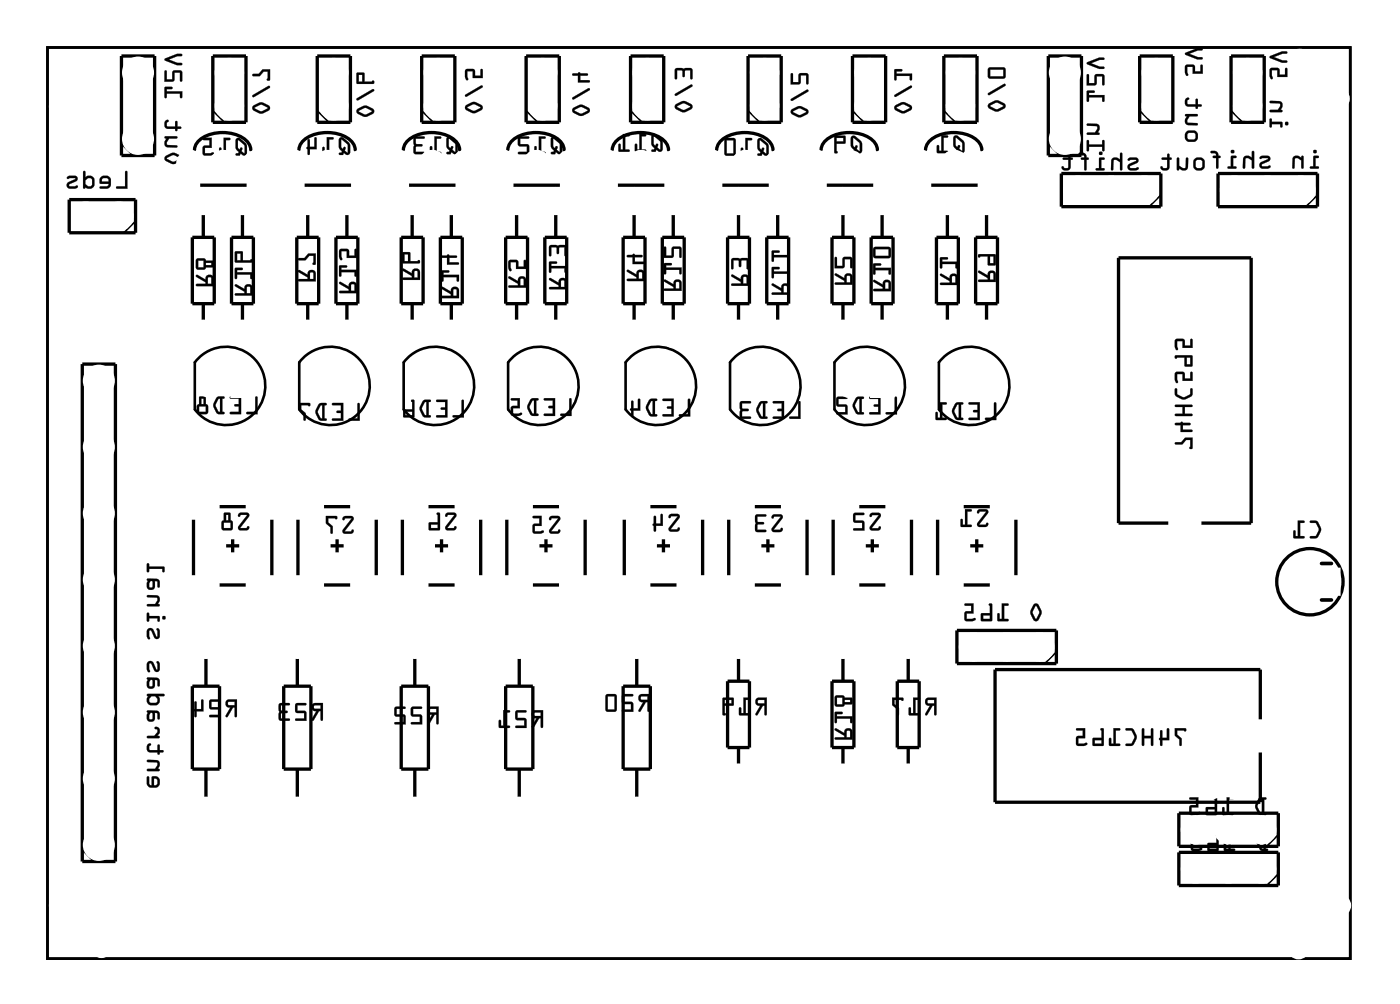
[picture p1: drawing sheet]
<svg xmlns="http://www.w3.org/2000/svg" width="107mm" height="77mm" viewBox="0 0 107 77" stroke-linecap="round" stroke-linejoin="round" font-family="sans-serif">
<path d="M3.6 3.6h99.8v69.8h-99.8zM14.9 31.4v-3.6a3 3 0 0 1 4.4-.5 3 3 0 0 1 0 4.5 3 3 0 0 1-4.4-.4M22.9 31.4v-3.6a3 3 0 0 1 4.4-.5 3 3 0 0 1 0 4.5 3 3 0 0 1-4.4-.4M30.9 31.4v-3.6a3 3 0 0 1 4.4-.5 3 3 0 0 1 0 4.5 3 3 0 0 1-4.4-.4M38.9 31.4v-3.6a3 3 0 0 1 4.4-.5 3 3 0 0 1 0 4.5 3 3 0 0 1-4.4-.4M47.9 31.4v-3.6a3 3 0 0 1 4.4-.5 3 3 0 0 1 0 4.5 3 3 0 0 1-4.4-.4M55.9 31.4v-3.6a3 3 0 0 1 4.4-.5 3 3 0 0 1 0 4.5 3 3 0 0 1-4.4-.4M63.9 31.4v-3.6a3 3 0 0 1 4.4-.5 3 3 0 0 1 0 4.5 3 3 0 0 1-4.4-.4M71.9 31.4v-3.6a3 3 0 0 1 4.4-.5 3 3 0 0 1 0 4.5 3 3 0 0 1-4.4-.4" fill="none" stroke="#000" stroke-width=".2"/>
<g fill="#000">
<path d="M9.6 13.1v1.2h-.7v.1l.9 .1v-1.3zM7.7 13.6l-.1 .2 .1 .3h.6l-.1 .2h-.5v.1h.6l.2-.3-.1-.5-.2-.1h-.3zM7.9 13.7l.3-.1 .1 .3h-.5zM6.4 13.1v1.3h.1v-.1l.2 .1h.3l.2-.2v-.6l-.3-.1-.4 .1v-.5zM6.6 13.8l.1-.2 .3 .1v.5l-.3 .1-.1-.2zM5.1 13.6a.12 .12 0 0 0 .1 .1 .12 .12 0 0 0 .2-.1l.4 .1-.5 .2a.27 .27 0 0 0-.2 .3 .27 .27 0 0 0 .3 .3l.5-.1v-.2l-.2 .1-.4-.1v-.1l.5-.2a.22 .22 0 0 0 .1-.3 .22 .22 0 0 0-.2-.1h-.3z"/>
<path d="M9.6 13.1v1.2h-.6a.1 .1 0 0 0-.1 .1 .1 .1 0 0 0 .1 .1h.8v-1.3zM9.6 13.1l.1 .1 .1 1.3-.9-.1v-.1h.7zM7.7 13.6l-.1 .2v.3h.7l-.1 .2h-.5a.1 .1 0 0 0-.1 .1 .1 .1 0 0 0 .1 .1h.5l.2-.1 .1-.1v-.5l-.2-.3h-.4zM7.7 13.6l.5-.1 .2 .1 .1 .5-.2 .3h-.6v-.1h.5l.1-.2h-.6l-.1-.3zM7.9 13.7h.3l.1 .2h-.5zM7.8 13.7v.2h.5l-.1-.3zM6.4 13.1v1.3a.1 .1 0 0 0 .1 .1 .1 .1 0 0 0 0-.2l.3 .2 .3-.2 .1-.2v-.4l-.3-.2-.4 .1v-.5zM6.4 13.1h.1v.5l.4-.1 .3 .1v.6l-.2 .2h-.3l-.2-.1v.1h-.1zM6.6 13.8l.1-.1h.3v.5l-.2 .1-.2-.2zM6.6 13.8v.3l.2 .2 .2-.1v-.5l-.3-.1zM5.1 13.6a.12 .12 0 0 0 .1 .1 .12 .12 0 0 0 .2-.1l.4 .1-.5 .2a.28 .28 0 0 0-.2 .3 .28 .28 0 0 0 .3 .3l.5-.1a.12 .12 0 0 0 0-.2 .12 .12 0 0 0-.2 .1h-.4v-.1l.6-.4v-.2l-.1-.1a.71 .71 0 0 0-.7 .1zM5.1 13.6l.3-.1h.3a.22 .22 0 0 1 .2 .1 .22 .22 0 0 1-.1 .3l-.5 .2v.1l.4 .1 .2-.1v.2h-.5a.27 .27 0 0 1-.3-.2 .27 .27 0 0 1 .2-.3l.5-.2-.5-.1a.09 .09 0 0 1-.1 .1 .09 .09 0 0 1-.1-.1z"/>
<path d="M12.7 12l-.1 .1 .1 .2 .5 .3 .6-.3a.23 .23 0 0 0 0-.4l-.5-.2zM12.8 12.1l.5-.2 .5 .2-.5 .3zM12.6 10.5v.1h.1a.38 .38 0 0 0-.1 .4 .38 .38 0 0 0 .3 .3h.7l-.1-.2h-.7v-.2l.2-.3h.5l.1-.1zM12.7 9.3l-.1 .3 .2 .3h.6l.1 .1 .1-.1 .3-.1-.1-.1h-.2l-.1-.4h-.1v.4h-.5l-.1-.3 .1-.2h-.1zM12.6 6.7l.1 .8h.1v-.3h1v.3h.2v-.5h-1.2v-.2h.4v-.1zM12.6 5.4v.9l.7-.1 .1-.6h.4v.6h.2v-.6l-.1-.2h-.7v.7h-.4v-.7zM12.6 4.5l.1 .1 .9 .4 .4-.1-.1-.1h-.3l-.7-.2 .7-.3h.3v-.2h-.3z"/>
<path d="M12.7 12l-.1 .1 .1 .2 .5 .3h.2l.4-.3a.24 .24 0 0 0 0-.4l-.5-.2zM12.7 12l.6-.3 .5 .2a.24 .24 0 0 1 0 .4l-.5 .3-.6-.3a.23 .23 0 0 1 0-.3zM12.8 12.1l.5-.2 .5 .2-.5 .3-.5-.2zM12.8 12.1v.1l.5 .2 .5-.3-.5-.2zM12.6 10.5v.1h.1a.39 .39 0 0 0 .2 .7h.6a.09 .09 0 0 0 .1-.1 .09 .09 0 0 0-.1-.1h-.6l-.1-.2 .2-.3h.5a.1 .1 0 0 0 .1-.1 .1 .1 0 0 0-.1-.1zM12.6 10.5h1l-.1 .1h-.5l-.2 .3v.2h.7l.1 .2h-.7a.32 .32 0 0 1-.3-.5l.2-.2h-.2zM12.7 9.3l-.1 .3 .1 .2 .2 .1h.5v.1a.1 .1 0 0 0 .1 .1 .1 .1 0 0 0 .1-.1v-.1h.2a.1 .1 0 0 0 .1-.1 .1 .1 0 0 0-.1-.1h-.2v-.3a.1 .1 0 0 0-.1-.1 .1 .1 0 0 0-.1 .1v.3h-.5l-.1-.3 .1-.2h-.1zM12.7 9.3l.1-.1h.1l-.1 .2v.2l.1 .1h.5v-.4h.1l.1 .4h.2l.1 .1-.3 .1-.1 .1-.1-.1-.6-.1-.2-.2zM12.6 6.7v.7a.1 .1 0 0 0 .1 .1 .1 .1 0 0 0 .1-.1v-.2h1v.2a.1 .1 0 0 0 .1 .1 .1 .1 0 0 0 .1-.1v-.4h-1.2v-.2h.3a.1 .1 0 0 0 .1-.1 .1 .1 0 0 0-.1-.1zM12.6 6.7h.6v.1h-.4v.2h1.2l-.1 .5h-.1v-.3h-1v.3h-.1zM12.6 5.4v.9l.7-.1 .1-.6h.4v.6a.1 .1 0 0 0 .1 .1 .1 .1 0 0 0 .1-.1v-.6l-.1-.2h-.7v.7h-.4v-.7zM12.6 5.4h.2v.7h.4l.1-.7h.5l.2 .2-.1 .6h-.1v-.6h-.4l-.1 .6-.7 .1zM12.6 4.5l.1 .2 .9 .3h.3a.1 .1 0 0 0 .1-.1 .1 .1 0 0 0-.1-.1h-.3l-.7-.2 .7-.3h.3a.1 .1 0 0 0 .1-.1 .1 .1 0 0 0-.1-.1h-.3zM12.7 4.5l.9-.4h.3v.2h-.3l-.7 .3 .7 .2h.3v.1l-.3 .1-.9-.4z"/>
<path d="M18.1 10.6v.7l.2 .3-.2 .3h.3v-.1l.3 .1 .2-.1a.91 .91 0 0 0-.6-1.2zM18.2 10.7l.5 .4v.6l-.2-.1 .1-.2a.11 .11 0 0 0-.2-.1 .11 .11 0 0 0 0 .2l-.2-.2zM17.1 10.6v1.1h-.1v-.3l-.2-.1v.6h.8v-.2h-.3v-1h.3v-.1zM15.5 10.6l.1 .1h.4v.4l-.4 .1-.1 .6 .2 .1h.4a.15 .15 0 0 0 .2 0 .15 .15 0 0 0 0-.2h-.6v-.4h.5v-.7z"/>
<path d="M18.1 10.6l-.1 .7 .3 .3-.1 .1h-.1a.1 .1 0 0 0-.1 .1 .1 .1 0 0 0 .1 .1h.3v-.1l.2 .1h.3a.92 .92 0 0 0-.5-1.3l-.1-.1zM18.1 10.6h.2l.5 .3a.97 .97 0 0 1 .1 .9l-.2 .1-.3-.2v.2h-.3l.2-.3-.2-.3zM18.2 10.8l.5 .3v.6l-.2-.1 .1-.2a.11 .11 0 0 0-.2-.1 .11 .11 0 0 0 0 .2l-.2-.2zM18.2 10.7v.6a.14 .14 0 0 0 .1 .2 .14 .14 0 0 0 .2-.2l.1 .1-.1 .2 .2 .1v-.6zM17.1 10.5v1.2h-.1v-.3a.1 .1 0 0 0-.1-.1 .1 .1 0 0 0-.1 .1v.5h.8a.1 .1 0 0 0 .1-.1 .1 .1 0 0 0-.1-.1h-.3v-1h.3a.1 .1 0 0 0 .1-.1 .1 .1 0 0 0-.1-.1zM17.1 10.6h.5v.1h-.3v1.1h.3v.1h-.8v-.6l.1 .1 .1 .4h.1zM15.5 10.6l.1 .1h.4v.4l-.4 .1-.1 .6 .2 .1 .6-.1a.1 .1 0 0 0 .1-.1 .1 .1 0 0 0-.1 0h-.6v-.4h.5v-.8zM15.6 10.6h.6v.7h-.5v.5l.6-.1h.1l-.1 .1-.6 .1-.2-.1 .1-.6h.4v-.5h-.4z"/>
<path d="M19.4 8.1l-.1 .2 .1 .1 .5 .3 .7-.2a.23 .23 0 0 0 0-.4l-.6-.3zM19.5 8.2l.5-.2 .5 .3-.5 .2zM19.3 7.3l.1 .1h.1l1.1-.7 .1-.1h-.1zM19.4 5.7v.1h.5l.3-.3h.3l-.1 .6h.3v-.8h-.6l-.3 .4z"/>
<path d="M19.4 8.1l-.1 .2 .1 .1 .5 .3h.2l.5-.2a.24 .24 0 0 0 0-.4l-.6-.3zM19.4 8.1l.6-.3 .6 .3a.24 .24 0 0 1 0 .4l-.6 .2-.6-.2a.23 .23 0 0 1 0-.4zM19.5 8.2l.5-.2 .5 .3-.5 .2-.5-.2zM19.5 8.2v.1l.5 .2 .5-.2-.5-.3zM19.4 7.3a.1 .1 0 0 0-.1 .1 .1 .1 0 0 0 .2 0l1.1-.7a.1 .1 0 0 0 .1-.1 .1 .1 0 0 0-.2 0zM19.4 7.3l1.2-.7h.1l-.1 .1-1.1 .7h-.2zM19.3 5.7l.1 .1h.5l.3-.3h.3v.5l-.1 .1h.3v-.8h-.6l-.3 .4zM19.4 5.7h.4l.3-.4h.6v.8h-.2v-.6h-.3l-.3 .3h-.5z"/>
<path d="M26 10.6v.7l.2 .3-.2 .2 .3 .1v-.2l.3 .2 .2-.2a.91 .91 0 0 0-.6-1.2zM26.1 10.7l.5 .4v.6l-.2-.2 .1-.1a.11 .11 0 0 0-.2-.1 .11 .11 0 0 0 0 .1l-.2-.2zM25 10.5v1.2h-.1v-.4h-.2v.5l.8 .1v-.2h-.3v-1h.3l.1-.1zM23.6 10.7v.5l-.1 .1 .1 .6 .1-.1v-.4h.6v-.8l-.1-.1-.1 .1v.6h-.4v-.5z"/>
<path d="M26 10.6v.7l.2 .3v.1h-.2a.1 .1 0 0 0-.1 .1 .1 .1 0 0 0 .1 .1h.3v-.2l.2 .2 .3-.1a.92 .92 0 0 0-.5-1.2l-.1-.1zM26 10.6l.2-.1 .5 .4a.97 .97 0 0 1 .1 .8l-.2 .2-.3-.2v.2l-.3-.1 .2-.2-.2-.3zM26.1 10.7l.5 .4v.6l-.2-.2 .1-.1a.11 .11 0 0 0-.2-.1 .11 .11 0 0 0 0 .1l-.2-.2zM26.1 10.7v.5a.14 .14 0 0 0 .1 .2 .14 .14 0 0 0 .2-.1h.1l-.1 .2 .2 .2v-.6zM25 10.5v1.2h-.1v-.4a.1 .1 0 0 0-.1-.1 .1 .1 0 0 0-.1 .1v.6h.8a.1 .1 0 0 0 .1-.1 .1 .1 0 0 0-.1-.1h-.3v-1h.3a.1 .1 0 0 0 .1-.1 .1 .1 0 0 0-.1-.1zM25 10.5l.5 .1v.1h-.3v1h.3v.2l-.8-.1v-.5h.2v.4h.1zM23.6 10.7v.5a.09 .09 0 0 0-.1 .1 .09 .09 0 0 0 .1 .1v.4a.1 .1 0 0 0 0 .1 .1 .1 0 0 0 .1-.1v-.4h.6v-.8a.1 .1 0 0 0-.1-.1 .1 .1 0 0 0-.1 .1v.6h-.4v-.5zM23.6 10.7h.1v.6h.4v-.7l.1-.1v.1l.1 .8h-.6v.4l-.1 .1-.1-.6h.1z"/>
<path d="M27.4 8.3l-.1 .2 .1 .2 .5 .2 .6-.2a.23 .23 0 0 0 0-.4l-.5-.2zM27.5 8.5l.5-.2 .5 .2-.5 .3zM27.3 7.6v.1h.1l1.2-.7 .1-.1-.2-.1zM27.3 5.6l.1 .8h1.3l-.1-.2-.1 .1h-.6v-.7zM27.5 5.7h.2v.6h-.2z"/>
<path d="M27.4 8.3l-.1 .2 .1 .2 .5 .3h.2l.4-.3a.24 .24 0 0 0 0-.4l-.5-.2zM27.4 8.4l.6-.3 .5 .2a.24 .24 0 0 1 0 .4l-.5 .2-.6-.2a.23 .23 0 0 1 0-.3zM27.5 8.5l.5-.2 .5 .2-.5 .3-.5-.2zM27.5 8.5v.1l.5 .2 .5-.3-.5-.2zM27.3 7.5a.1 .1 0 0 0 0 .2 .1 .1 0 0 0 .1 0l1.2-.7a.1 .1 0 0 0 .1-.1 .11 .11 0 0 0-.2-.1zM27.3 7.5l1.2-.7 .2 .1-.1 .1-1.2 .7-.1-.1zM27.3 5.6l.1 .8h1.2l.1-.1a.09 .09 0 0 0-.1-.1 .09 .09 0 0 0-.1 .1h-.6v-.7zM27.3 5.6h.6v.7h.6l.1-.1 .1 .2h-1.3zM27.5 5.7h.2v.6h-.2zM27.5 5.7v.6h.3v-.6z"/>
<path d="M34.3 10.5l-.1 .7 .2 .3-.2 .3h.3l.1-.2 .3 .2 .1-.1a.91 .91 0 0 0-.6-1.3zM34.4 10.6l.5 .4v.6l-.3-.1 .1-.2a.11 .11 0 0 0-.1-.1 .11 .11 0 0 0-.1 .2l-.1-.2zM33.3 10.4v1.2h-.2v-.4h-.1l-.1 .6h.8v-.2h-.2v-1h.2l.1-.1zM31.7 10.5v1.2l.1 .1h.7v-.2h-.7l.1-.4h.4l.1-.1-.1-.1h-.4l-.1-.4h.7v-.1z"/>
<path d="M34.3 10.5l-.1 .7 .2 .3v.1h-.1a.1 .1 0 0 0-.1 .1 .1 .1 0 0 0 .1 .1h.2l.1-.2 .2 .2h.2a.92 .92 0 0 0-.5-1.3l-.1-.1zM34.3 10.5h.2l.4 .3a.97 .97 0 0 1 .1 .9l-.1 .1-.3-.2-.1 .2h-.3l.3-.3-.3-.3zM34.4 10.6l.5 .4-.1 .6-.2-.1 .1-.2a.11 .11 0 0 0-.1-.1 .11 .11 0 0 0-.1 .2l-.1-.2zM34.4 10.6v.6a.14 .14 0 0 0 .1 .2 .14 .14 0 0 0 .1-.2l.1 .1-.1 .2 .3 .1v-.6zM33.3 10.4v1.2h-.2v-.3a.1 .1 0 0 0-.1-.1 .1 .1 0 0 0-.1 .1l.1 .5h.7a.1 .1 0 0 0 .1-.1 .1 .1 0 0 0-.1-.1h-.2v-1h.2a.1 .1 0 0 0 .1-.1 .1 .1 0 0 0-.1-.1zM33.3 10.4l.5 .1-.1 .1h-.3v1h.3v.2h-.8l.1-.6h.1v.4h.2zM31.7 10.5v1.2l.1 .1h.7a.1 .1 0 0 0 0-.1 .1 .1 0 0 0 0-.1h-.7l.1-.3 .4-.1a.1 .1 0 0 0 .1-.1 .1 .1 0 0 0-.1-.1h-.4l-.1-.4h.7a.1 .1 0 0 0 0-.1 .1 .1 0 0 0 0-.1zM31.7 10.5h.8v.1h-.7l.1 .4 .4 .1h.1l-.1 .1h-.4l-.1 .4h.7v.2h-.7l-.1-.1z"/>
<path d="M35.7 8.1l-.1 .1 .1 .2 .5 .3 .7-.3a.23 .23 0 0 0 0-.4l-.6-.2zM35.8 8.2l.5-.2 .5 .2-.5 .3zM35.6 7.3v.1h.2l1.1-.7 .1-.1h-.2zM35.7 5.3l-.1 .6a.15 .15 0 0 0 0 .2 .16 .16 0 0 0 .3-.1l-.1-.5h.4v.5h.8v-.7h-.2v.5h-.4v-.4l-.1-.1z"/>
<path d="M35.7 8.1l-.1 .1 .1 .2 .5 .3h.2l.5-.2a.25 .25 0 0 0 0-.5l-.6-.2zM35.7 8.1l.6-.3 .6 .2a.24 .24 0 0 1 0 .4l-.6 .3-.6-.3a.23 .23 0 0 1 0-.3zM35.8 8.2l.5-.2 .5 .2-.5 .3-.5-.2zM35.8 8.2v.1l.5 .2 .5-.3-.5-.2zM35.7 7.2a.11 .11 0 0 0-.1 .2 .1 .1 0 0 0 .2 0l1.1-.7a.1 .1 0 0 0 .1-.1 .11 .11 0 0 0-.2-.1zM35.7 7.2l1.1-.6h.2l-.1 .1-1.1 .7h-.2zM35.7 5.3l-.1 .6 .1 .2a.1 .1 0 0 0 .1 .1 .11 .11 0 0 0 .1-.2l-.1-.5h.4v.5h.8v-.6a.1 .1 0 0 0-.1-.1 .1 .1 0 0 0-.1 .1v.4h-.4v-.4l-.1-.1zM35.7 5.3h.6l.1 .1v.4h.4v-.5h.1l.1 .7h-.8v-.6h-.4l.1 .7h-.2l-.1-.2z"/>
<path d="M42.3 10.5l-.1 .7 .2 .3-.2 .3h.3l.1-.2 .3 .2 .1-.1a.91 .91 0 0 0-.6-1.3zM42.4 10.6l.5 .4v.6l-.3-.1 .1-.2a.11 .11 0 0 0-.1-.1 .11 .11 0 0 0-.1 .2l-.1-.2zM41.3 10.4v1.2h-.2v-.4h-.1l-.1 .6h.8v-.2h-.2v-1h.2l.1-.1zM39.7 10.5v.6l.1 .1h.6v.4h-.6l-.1 .2h.8v-.7l-.7-.1v-.4h.7v-.1z"/>
<path d="M42.3 10.5l-.1 .7 .2 .3v.1h-.1a.1 .1 0 0 0-.1 .1 .1 .1 0 0 0 .1 .1h.2l.1-.2 .2 .2h.2a.92 .92 0 0 0-.5-1.3l-.1-.1zM42.3 10.5h.2l.4 .3a.97 .97 0 0 1 .1 .9l-.1 .1-.3-.2-.1 .2h-.3l.3-.3-.3-.3zM42.4 10.6l.5 .4-.1 .6-.2-.1 .1-.2a.11 .11 0 0 0-.1-.1 .11 .11 0 0 0-.1 .2l-.1-.2zM42.4 10.6v.6a.14 .14 0 0 0 .1 .2 .14 .14 0 0 0 .1-.2l.1 .1-.1 .2 .3 .1v-.6zM41.3 10.4v1.2h-.2v-.3a.1 .1 0 0 0-.1-.1 .1 .1 0 0 0-.1 .1l.1 .5h.7a.1 .1 0 0 0 .1-.1 .1 .1 0 0 0-.1-.1h-.2v-1h.2a.1 .1 0 0 0 .1-.1 .1 .1 0 0 0-.1-.1zM41.3 10.4l.5 .1-.1 .1h-.3v1h.3v.2h-.8l.1-.6h.1v.4h.2zM39.7 10.5v.7h.7v.4h-.6a.1 .1 0 0 0-.1 .1 .1 .1 0 0 0 .1 .1h.7v-.7l-.7-.1v-.4h.7a.1 .1 0 0 0 0-.1 .1 .1 0 0 0 0-.1zM39.7 10.5h.8v.1h-.7v.5h.7v.7h-.8l.1-.2h.6v-.4h-.6l-.1-.1z"/>
<path d="M43.9 8.3l-.1 .2 .1 .1 .5 .3 .7-.2a.25 .25 0 0 0 0-.5l-.6-.2zM44 8.4l.5-.2 .5 .3-.5 .2zM43.8 7.5l.1 .1h.1l1.1-.7 .1-.1h-.1zM43.9 5.6v.2h.4v.5h.9l-.1-.2h-.6v-.3h.5v-.2h-.5l-.1-.1-.1 .1z"/>
<path d="M43.9 8.3l-.1 .2 .1 .1 .5 .3h.2l.5-.2a.25 .25 0 0 0 0-.5l-.6-.2zM43.9 8.3l.6-.3 .6 .2a.25 .25 0 0 1 0 .5l-.6 .2-.5-.2a.23 .23 0 0 1-.1-.4zM44 8.4l.5-.2 .5 .3-.5 .2-.5-.2zM44 8.4v.1l.5 .2 .5-.2-.5-.3zM43.9 7.5a.1 .1 0 0 0-.1 .1 .1 .1 0 0 0 .2 0l1.2-.7a.1 .1 0 0 0 0-.1 .1 .1 0 0 0-.1 0zM43.9 7.5l1.2-.7h.1l-.1 .1-1.1 .7h-.2zM43.8 5.6l.1 .2h.4v.5h.8a.1 .1 0 0 0 .1-.1 .1 .1 0 0 0-.1-.1h-.6v-.3h.5a.1 .1 0 0 0 .1-.1 .1 .1 0 0 0-.1-.1h-.5a.09 .09 0 0 0-.1-.1 .09 .09 0 0 0-.1 .1zM43.9 5.7l.4-.1 .1-.1v.1h.6v.2h-.6v.4h.7l.1 .1h-.9v-.5h-.4z"/>
<path d="M50 10.3l-.1 .8 .2 .2-.2 .3h.3l.1-.1 .2 .1 .2-.1a.91 .91 0 0 0-.6-1.2zM50.1 10.5l.5 .3v.6l-.3-.1 .1-.2a.11 .11 0 0 0-.1-.1 .11 .11 0 0 0-.1 .2l-.1-.2zM49 10.3v1.2h-.2v-.4l-.1-.1-.1 .6h.8v-.1h-.2v-1.1h.2l.1-.1zM47.7 10.3v1.2h-.2v-.4l-.1-.1v.6h.8v-.1h-.3v-1.1h.3v-.1z"/>
<path d="M50 10.3l-.1 .8 .2 .2v.2l-.1-.1a.1 .1 0 0 0-.1 .1 .1 .1 0 0 0 .1 .1h.2l.1-.1 .2 .1h.2a.92 .92 0 0 0-.5-1.3h-.1zM50 10.3h.2l.4 .4a.97 .97 0 0 1 .1 .8l-.2 .1-.2-.1-.1 .1h-.3l.2-.3-.2-.3zM50.1 10.5l.5 .3-.1 .7-.2-.2 .1-.2a.11 .11 0 0 0-.1-.1 .11 .11 0 0 0-.1 .2l-.1-.2zM50.1 10.4v.6a.14 .14 0 0 0 .1 .2 .14 .14 0 0 0 .1-.2l.1 .1-.1 .2 .3 .1v-.6zM49 10.3v1.2h-.2v-.4a.1 .1 0 0 0-.1-.1 .1 .1 0 0 0-.1 .1l.1 .5h.7a.1 .1 0 0 0 .1-.1 .1 .1 0 0 0-.1-.1l-.2 .1v-1.1l.2 .1a.1 .1 0 0 0 .1-.1 .1 .1 0 0 0-.1-.1zM49 10.3h.5l-.1 .1h-.3v1.1h.3v.1h-.8l.1-.6 .1 .1v.4h.2zM47.7 10.3v1.2h-.2l.1-.4a.1 .1 0 0 0-.1-.1 .1 .1 0 0 0-.1 .1v.5h.8a.1 .1 0 0 0 0-.1 .1 .1 0 0 0 0-.1l-.3 .1v-1.1l.3 .1a.1 .1 0 0 0 0-.1 .1 .1 0 0 0 0-.1zM47.7 10.3h.5v.1h-.3v1.1h.3v.1h-.8v-.6l.1 .1v.4h.2z"/>
<path d="M51.8 8l-.1 .2 .1 .1 .5 .3 .6-.2a.23 .23 0 0 0 0-.4l-.5-.3zM51.9 8.1l.5-.2 .5 .3-.5 .2zM51.7 7.2v.1h.1l1.2-.7v-.1h-.1zM51.7 5.3v.8l.2-.1v-.6h.4v.5h.1h.1v-.5h.4v.6h.1l.1-.6-.2-.2z"/>
<path d="M51.8 8l-.1 .2 .1 .1 .5 .3h.2l.4-.2a.24 .24 0 0 0 0-.4l-.5-.3zM51.8 8l.6-.3 .5 .3a.24 .24 0 0 1 0 .4l-.5 .2-.6-.2a.23 .23 0 0 1 0-.4zM51.9 8.1l.5-.2 .5 .3-.5 .2-.5-.2zM51.9 8.1v.1l.5 .2 .5-.2-.5-.3zM51.7 7.2a.1 .1 0 0 0 0 .1 .1 .1 0 0 0 .1 0l1.2-.7a.1 .1 0 0 0 0-.1 .1 .1 0 0 0-.1 0zM51.7 7.2l1.2-.7h.1v.1l-1.2 .7h-.1zM51.7 5.3v.7a.1 .1 0 0 0 .1 .1 .1 .1 0 0 0 .1-.1v-.6h.3l.1 .4a.1 .1 0 0 0 .1 .1 .1 .1 0 0 0 .1-.1v-.4h.4v.6a.1 .1 0 0 0 .1 .1 .1 .1 0 0 0 .1-.1v-.6l-.2-.2zM51.7 5.3l1.2-.1 .1 .2v.6h-.1v-.6h-.4l-.1 .4v.1l-.1-.1v-.4h-.4v.6l-.2 .1z"/>
<path d="M58.1 10.6l-.1 .8 .3 .2-.3 .3h.3l.1-.1 .3 .1 .2-.1a.91 .91 0 0 0-.7-1.2zM58.2 10.8l.5 .3v.6l-.2-.1v-.2a.11 .11 0 0 0-.1-.1 .11 .11 0 0 0-.1 .2l-.1-.2zM57.1 10.6v1.2h-.2v-.4l-.1-.1v.6h.8v-.1h-.3v-1.1h.3v-.1zM55.5 10.6v1.2l.2 .1h.5l.2-.1-.1-1.1-.1-.1zM55.7 10.7h.5v1.1h-.5z"/>
<path d="M58.1 10.6l-.1 .8 .3 .2-.1 .2-.1-.1a.1 .1 0 0 0-.1 .1 .1 .1 0 0 0 .1 .1h.2l.1-.1 .2 .1h.2a.92 .92 0 0 0-.4-1.3h-.2zM58.1 10.6h.2l.5 .4a.97 .97 0 0 1 .1 .8l-.2 .1-.3-.1-.1 .1h-.3l.3-.3-.3-.2zM58.2 10.8l.5 .4v.6l-.2-.2v-.2a.11 .11 0 0 0-.1-.1 .11 .11 0 0 0-.1 .2l-.1-.2zM58.2 10.8v.5a.14 .14 0 0 0 .1 .2 .14 .14 0 0 0 .1-.2l.1 .1v.2l.2 .2v-.7zM57.1 10.6v1.2h-.2v-.4a.1 .1 0 0 0-.1-.1 .1 .1 0 0 0-.1 .1l.1 .5h.7a.1 .1 0 0 0 .1-.1 .1 .1 0 0 0-.1-.1l-.2 .1v-1.1l.2 .1a.1 .1 0 0 0 .1-.1 .1 .1 0 0 0-.1-.1zM57.1 10.6h.5v.1h-.3v1.1h.3v.1h-.8v-.6l.1 .1v.4h.2zM55.5 10.6v1.2l.2 .1h.6l.1-.1v-1.1l-.2-.1zM55.5 10.6h.7l.1 .1 .1 1.1-.2 .1h-.5l-.2-.1zM55.7 10.7h.5v1.1h-.5zM55.7 10.7v1.1h.5v-1.1z"/>
<path d="M60.6 8.4v.2v.1l.6 .3 .6-.2a.23 .23 0 0 0 0-.4l-.5-.3zM60.8 8.5l.5-.2 .5 .3-.5 .2zM60.6 7.6v.1h.1l1.2-.7v-.1h-.1zM60.6 5.6v.9l.7-.1v-.6h.5v.6h.1v-.6l-.1-.2-.6 .1v.6h-.5v-.6z"/>
<path d="M60.6 8.4v.2v.1l.6 .3h.1l.5-.2a.25 .25 0 0 0 0-.5l-.5-.2zM60.7 8.4l.6-.3 .5 .3a.24 .24 0 0 1 0 .4l-.5 .2-.6-.2a.23 .23 0 0 1 0-.4zM60.8 8.5l.5-.2 .4 .3-.4 .2-.5-.2zM60.7 8.5l.1 .1 .5 .2 .5-.2-.5-.3zM60.6 7.6a.1 .1 0 0 0 0 .1 .1 .1 0 0 0 .1 0l1.2-.7a.1 .1 0 0 0 0-.1 .1 .1 0 0 0-.1 0zM60.6 7.6l1.2-.7h.1v.1l-1.2 .7h-.1zM60.6 5.6v.9l.7-.1v-.6h.5l-.1 .6a.1 .1 0 0 0 .1 .1 .1 .1 0 0 0 .1-.1v-.6l-.1-.2h-.6v.7h-.5v-.7zM60.6 5.6l.1 .1v.6h.5v-.6l.6-.1 .1 .2v.6h-.1v-.6h-.5v.6l-.7 .1z"/>
<path d="M65.2 10.5v.7l.2 .3-.2 .2 .3 .1 .1-.2 .2 .2 .2-.2a.91 .91 0 0 0-.6-1.2zM65.4 10.6l.4 .4 .1 .6-.3-.2 .1-.2a.11 .11 0 0 0-.1-.1 .11 .11 0 0 0-.1 .2l-.2-.2zM63.9 10.4v1.3l.2 .1 .1-.1-.1-.1v-.6h.7v-.5l-.1-.1zM64.1 10.6h.5v.2h-.5z"/>
<path d="M65.2 10.4v.8l.2 .3v.1h-.1a.1 .1 0 0 0-.1 .1 .1 .1 0 0 0 .1 .1h.2l.1-.2 .1 .1h.3a.92 .92 0 0 0-.5-1.3h-.1zM65.2 10.5l.3-.1 .4 .4a.97 .97 0 0 1 .1 .8l-.2 .1-.2-.1-.1 .2-.3-.1 .2-.2-.2-.3zM65.4 10.6l.4 .4v.6l-.2-.2 .1-.1a.11 .11 0 0 0-.1-.2 .11 .11 0 0 0-.1 .2l-.1-.2zM65.4 10.6l-.1 .5a.14 .14 0 0 0 .1 .2 .14 .14 0 0 0 .2-.2l.1 .1-.1 .2 .3 .2v-.6zM63.9 10.4v1.3l.2 .1a.09 .09 0 0 0 .1-.1 .09 .09 0 0 0-.1-.1v-.6h.7v-.5l-.1-.1zM63.9 10.4h.8l.1 .1-.1 .5h-.6v.6l.1 .1h-.1h-.2zM64.1 10.6h.5v.2h-.5zM64.1 10.6v.2h.5v-.2z"/>
<path d="M68.6 8.1l-.1 .2 .1 .1 .5 .3 .6-.2a.25 .25 0 0 0 0-.5l-.5-.2zM68.7 8.2l.5-.2 .5 .3-.5 .2zM68.5 7.3v.1h.1l1.2-.7 .1-.1h-.2zM68.5 5.3l.1 .9 .1-.1v-.3h1v.3h.2v-.5h-1.2v-.1h.4v-.2z"/>
<path d="M68.6 8.1l-.1 .2 .1 .1 .5 .3h.2l.4-.2a.25 .25 0 0 0 0-.5l-.5-.2zM68.6 8.1l.6-.3 .5 .2a.25 .25 0 0 1 0 .5l-.5 .2-.6-.2a.23 .23 0 0 1 0-.4zM68.7 8.2l.5-.2 .5 .3-.5 .2-.5-.2zM68.7 8.2v.1l.5 .2 .5-.2-.5-.3zM68.5 7.3a.1 .1 0 0 0 0 .1 .1 .1 0 0 0 .1 0l1.2-.7a.1 .1 0 0 0 .1-.1 .1 .1 0 0 0-.2 0zM68.5 7.3l1.2-.7h.1v.1l-1.2 .7h-.1zM68.5 5.3v.8a.1 .1 0 0 0 .1 .1 .1 .1 0 0 0 .1-.1v-.3h1v.3a.1 .1 0 0 0 .1 .1 .1 .1 0 0 0 .1-.1v-.5h-1.2v-.1h.3a.1 .1 0 0 0 .1-.1 .1 .1 0 0 0-.1-.1zM68.5 5.3l.6 .1v.1h-.4v.1h1.2l-.1 .5h-.1v-.3h-1v.3h-.1z"/>
<path d="M73.1 10.4l-.1 .8 .3 .2-.3 .3h.3l.1-.1 .3 .1 .2-.1a.91 .91 0 0 0-.7-1.2zM73.2 10.6l.5 .3v.6l-.2-.1v-.2a.11 .11 0 0 0-.1-.1 .11 .11 0 0 0-.1 .2l-.1-.2zM72.1 10.4v1.2h-.2v-.4l-.1-.1v.6h.8v-.1h-.3v-1.1h.3v-.1z"/>
<path d="M73.1 10.4l-.1 .8 .3 .2-.1 .2-.1-.1a.1 .1 0 0 0-.1 .1 .1 .1 0 0 0 .1 .1h.3v-.1l.2 .1h.2a.92 .92 0 0 0-.4-1.3h-.2zM73.1 10.4h.2l.5 .4a.97 .97 0 0 1 .1 .8l-.2 .1-.3-.1-.1 .1h-.3l.3-.3-.3-.3zM73.2 10.6l.5 .4v.6l-.2-.2 .1-.2a.11 .11 0 0 0-.2-.1 .11 .11 0 0 0-.1 .2l-.1-.2zM73.2 10.6v.5a.14 .14 0 0 0 .1 .2 .14 .14 0 0 0 .1-.2l.1 .1v.2l.2 .1v-.6zM72.1 10.4v1.2h-.2v-.4a.1 .1 0 0 0-.1-.1 .1 .1 0 0 0 0 .1v.5h.7a.1 .1 0 0 0 .1-.1 .1 .1 0 0 0-.1-.1l-.2 .1v-1.1l.2 .1a.1 .1 0 0 0 .1-.1 .1 .1 0 0 0-.1-.1zM72.1 10.4h.5v.1h-.3v1.1h.3v.1h-.8v-.6l.1 .1v.4h.2z"/>
<path d="M75.7 7.9v.2v.2l.6 .2 .6-.2a.23 .23 0 0 0 0-.4l-.5-.2zM75.9 8.1l.5-.2 .5 .2-.5 .3zM75.7 7.2v.1h.1l1.2-.7v-.1l-.1-.1zM75.7 5.2v.6l.1 .2h1.1l.1-.1v-.6l-.1-.1zM75.8 5.3h1.1v.5h-1.1z"/>
<path d="M75.7 7.9v.2v.2l.6 .2h.1l.5-.2a.24 .24 0 0 0 0-.4l-.5-.2zM75.8 8l.6-.3 .5 .2a.24 .24 0 0 1 0 .4l-.5 .2-.6-.2a.23 .23 0 0 1 0-.3zM75.9 8.1l.5-.2 .4 .2-.4 .3-.5-.2zM75.8 8.1l.1 .1 .5 .2 .5-.3-.5-.3zM75.7 7.1a.1 .1 0 0 0 0 .1 .1 .1 0 0 0 .1 .1l1.2-.7a.1 .1 0 0 0 0-.1 .1 .1 0 0 0-.1-.1zM75.7 7.1l1.2-.7 .1 .1v.1l-1.2 .7-.1-.1zM75.7 5.2v.6l.1 .2h1.1l.1-.1v-.6l-.1-.1zM75.7 5.2h1.2l.1 .1v.6l-.1 .1h-1.1l-.1-.2zM75.8 5.3h1.1v.5h-1.1zM75.8 5.3v.6h1.1v-.6z"/>
<path d="M83.3 10.7v.9l.1-.1v-.3h1v.3h.2v-.8l-.2 .1v.3h-1v-.3zM83.3 9.5v.1l.7 .1h.1l-.2 .5h-.6v.1h.9v-.1h-.1a.38 .38 0 0 0 .1-.4 .38 .38 0 0 0-.2-.3zM83.3 7v.8h.1v-.3h1v.3h.2v-.5h-1.2v-.2h.4l.1-.1zM83.3 5.7l-.1 .8h.8v-.7h.4v.7h.2v-.7l-.1-.1h-.6l-.1 .7h-.4v-.7zM83.3 4.8v.1l.9 .4 .4-.1v-.1h-.4l-.6-.3 .6-.2h.4v-.2h-.4z"/>
<path d="M83.3 10.7l-.1 .8a.1 .1 0 0 0 .1 .1 .1 .1 0 0 0 .1-.1v-.3h1v.3a.1 .1 0 0 0 .1 .1 .1 .1 0 0 0 .1-.1v-.7a.1 .1 0 0 0-.1-.1 .1 .1 0 0 0-.1 .1v.3h-1v-.3zM83.3 10.8h.1v.3h1v-.3l.1-.1 .1 .8h-.2v-.3h-1v.3l-.1 .1zM83.3 9.5v.1l.7 .1h.1l-.2 .5-.6-.1a.1 .1 0 0 0-.1 .1 .1 .1 0 0 0 .1 .1h.8a.1 .1 0 0 0 .1-.1 .1 .1 0 0 0-.1 0 .39 .39 0 0 0-.1-.7zM83.3 9.5h.7a.32 .32 0 0 1 .2 .5l-.1 .2h.1v.1h-.9v-.1h.6l.2-.5-.1-.1h-.7zM83.3 7l-.1 .7a.1 .1 0 0 0 .1 .1 .1 .1 0 0 0 .1-.1v-.2h1v.2a.1 .1 0 0 0 .1 .1 .1 .1 0 0 0 .1-.1v-.4h-1.2v-.2h.4a.1 .1 0 0 0 .1-.1 .1 .1 0 0 0-.1-.1zM83.3 7h.6l-.1 .1h-.4v.2h1.2v.4h-.2v-.2h-1v.2l-.1 .1zM83.3 5.7l-.1 .9 .8-.1v-.7h.4v.7a.1 .1 0 0 0 .1 .1 .1 .1 0 0 0 .1-.1v-.7l-.1-.1h-.6l-.1 .7h-.4v-.7zM83.3 5.7h.1v.7h.4l.1-.7h.6l.1 .1v.7h-.2v-.7h-.4v.7h-.8zM83.3 4.8v.1l.9 .4h.3a.1 .1 0 0 0 .1-.1 .1 .1 0 0 0-.1-.1h-.3l-.6-.3 .6-.2h.3a.1 .1 0 0 0 .1-.1 .1 .1 0 0 0-.1-.1h-.3zM83.3 4.8l.9-.4h.3v.2h-.3l-.6 .2 .6 .3h.3l.1 .1-.4 .1-.9-.4z"/>
<path d="M90.8 10.4a.5 .5 0 0 0 1 0 .5 .5 0 0 0-1 0zM91 10.2h.5l.1 .1v.3l-.2 .1h-.4l-.1-.2zM90.8 8.8v.1h.1a.38 .38 0 0 0-.1 .4 .38 .38 0 0 0 .2 .3h.7v-.2h-.7l-.1-.2 .2-.3h.6l.1-.1zM90.8 7.6v.3l.1 .2 .7 .1 .1 .1 .1-.1 .3-.1-.1-.1h-.2l-.1-.4h-.1v.4h-.6l-.1-.3 .2-.2h-.1zM90.8 5v.5a.15 .15 0 0 0 0 .2 .15 .15 0 0 0 .2 0l-.1-.6h.5v.5h.7v-.6h-.1v.5h-.5v-.4l-.1-.1zM90.8 4.1v.1l.9 .4 .4-.1v-.1h-.3l-.7-.3 .7-.2h.3v-.2h-.4z"/>
<path d="M90.8 10.4a.51 .51 0 0 0 1 0 .51 .51 0 0 0-1 0zM90.8 10.4a.5 .5 0 0 1 1 0 .5 .5 0 0 1-1 0zM91 10.2h.5l.1 .3-.1 .2h-.5v-.2zM91 10.2l-.1 .3 .1 .2h.4l.2-.1v-.3l-.1-.1zM90.8 8.8v.1h.1a.39 .39 0 0 0 .1 .7h.7a.09 .09 0 0 0 .1-.1 .09 .09 0 0 0-.1-.1h-.7l-.1-.2 .2-.3h.6a.1 .1 0 0 0 .1-.1 .1 .1 0 0 0-.1-.1zM90.8 8.8h.9v.1h-.6l-.2 .3 .1 .2h.7v.2h-.7a.32 .32 0 0 1-.2-.5l.1-.2h-.1zM90.8 7.6v.3v.2l.2 .1h.6v.1a.1 .1 0 0 0 .1 .1 .1 .1 0 0 0 .1-.1v-.1h.2a.1 .1 0 0 0 .1-.1 .1 .1 0 0 0-.1-.1h-.2v-.4a.1 .1 0 0 0-.1 0 .1 .1 0 0 0-.1 0v.4h-.6v-.3l.1-.2h-.1zM90.8 7.6l.2-.1h.1l-.2 .2v.2l.1 .1h.6v-.4h.1l.1 .4h.2v.1l-.2 .1-.1 .1-.1-.1-.7-.1-.1-.2zM90.8 5v.5v.3a.1 .1 0 0 0 .2 0 .1 .1 0 0 0 0-.1l-.1-.6h.5v.6h.7v-.7a.1 .1 0 0 0-.1-.1 .1 .1 0 0 0-.1 .1l.1 .5h-.5v-.4l-.1-.1zM90.8 5h.6l.1 .1v.4h.5v-.5h.1v.6h-.7v-.5h-.5l.1 .6-.1 .1-.1-.2zM90.8 4.1v.1l.9 .4h.3a.1 .1 0 0 0 .1-.1 .1 .1 0 0 0-.1-.1h-.2l-.7-.3 .7-.2h.2a.1 .1 0 0 0 .1-.1 .1 .1 0 0 0-.1-.1h-.3zM90.8 4l.9-.3h.4v.1l-.3 .1-.7 .2 .7 .3h.3v.1l-.4 .1-.9-.4z"/>
<path d="M91.3 12.6a.5 .5 0 0 0 1 0 .5 .5 0 0 0-1 0zM91.6 12.3l.4-.1 .1 .1v.5l-.1 .1h-.3l-.1-.1zM90.2 12.1v.9h.1v-.1a.38 .38 0 0 0 .4 .2 .38 .38 0 0 0 .3-.3v-.7h-.1l-.1 .7-.1 .1-.4-.2v-.6zM89 12.1v.1h.4v.6l-.2 .1-.2-.2-.1 .1a.35 .35 0 0 0 .3 .3 .35 .35 0 0 0 .4-.3v-.6h.2l-.2-.1v-.3h-.2v.3zM86.4 12.2a.12 .12 0 0 0 .1 .1 .12 .12 0 0 0 .1-.1l.4 .1-.5 .2a.27 .27 0 0 0-.1 .3 .27 .27 0 0 0 .2 .3l.6-.1v-.2l-.2 .1-.4-.1v-.1l.5-.2a.22 .22 0 0 0 .1-.3 .22 .22 0 0 0-.2-.1h-.4zM85.2 12.1l-.1 .2v.7h.2v-.7l.1-.1 .4 .2v.6h.1v-1.3h-.1v.5l-.3-.1zM84.2 12.1v.8h-.2l-.1 .1 .7 .1v-.2h-.2v-.7h.2v-.1zM84.2 11.8a.15 .15 0 0 0 .3 0 .15 .15 0 0 0-.3 0zM82.6 11.7l.1 .2 .3 .1 .1 .1h-.2l-.1 .1h.3v.8v.1l.1-.1v-.8h.2l-.2-.1a.39 .39 0 0 0-.6-.4zM81.4 12.1l.1 .1h.3v.6l-.2 .1-.2-.2-.1 .1a.35 .35 0 0 0 .4 .3 .35 .35 0 0 0 .3-.3v-.6h.2l-.2-.1v-.3h-.2v.3z"/>
<path d="M91.3 12.6a.51 .51 0 0 0 1 0 .51 .51 0 0 0-1 0zM91.3 12.6a.5 .5 0 0 1 1 0 .5 .5 0 0 1-1 0zM91.6 12.3h.4h.1v.5l-.1 .1-.4-.1zM91.6 12.3v.5l.1 .1h.3l.1-.1v-.5l-.1-.1zM90.2 12.1l-.1 .9a.11 .11 0 0 0 .2 .1 .1 .1 0 0 0 0-.2 .39 .39 0 0 0 .7-.1v-.6a.09 .09 0 0 0-.1-.1 .09 .09 0 0 0-.1 .1v.6l-.2 .1-.3-.2v-.6zM90.2 12.1h.1v.6l.4 .2 .1-.1 .1-.7h.1v.7a.32 .32 0 0 1-.5 .2l-.2-.1v.1h-.1zM89 12.1v.1h.4v.6l-.2 .1-.2-.2-.1 .1a.21 .21 0 0 0 0 .2 .21 .21 0 0 0 .3 .1l.2-.1 .2-.1v-.7l.1 .1a.1 .1 0 0 0 .1-.1 .1 .1 0 0 0-.1-.1h-.1v-.2a.1 .1 0 0 0-.1-.1 .1 .1 0 0 0-.1 .1v.2zM89 12.1h.4v-.3h.2v.3l.1 .1h-.1v.6a.37 .37 0 0 1-.4 .3 .37 .37 0 0 1-.3-.3l.1-.1 .1 .2h.2l.1-.1v-.6h-.4zM86.4 12.2a.12 .12 0 0 0 .1 .1 .12 .12 0 0 0 .1 0h.4l-.5 .2a.28 .28 0 0 0-.1 .3 .28 .28 0 0 0 .2 .3l.6-.1a.12 .12 0 0 0-.1-.2 .12 .12 0 0 0-.1 .1h-.4v-.1l.6-.4v-.2l-.1-.1a.71 .71 0 0 0-.7 .1zM86.4 12.2l.2-.1h.4a.22 .22 0 0 1 .2 .1 .22 .22 0 0 1-.1 .3l-.5 .2-.1 .1 .5 .1 .2-.1v.2h-.6a.27 .27 0 0 1-.2-.2 .27 .27 0 0 1 .1-.3l.5-.2-.4-.1a.09 .09 0 0 1-.1 .1 .09 .09 0 0 1-.1-.1zM85.2 12.1l-.1 .9a.09 .09 0 0 0 .1 .1 .09 .09 0 0 0 .1-.1v-.7l.2-.1 .3 .2v.6a.1 .1 0 0 0 .1 .1 .1 .1 0 0 0 .1-.1v-1.2a.1 .1 0 0 0-.1-.1 .1 .1 0 0 0-.1 .1v.4l-.3-.1zM85.2 12.1h.3l.3 .1v-.4l.1-.1v1.3h-.1v-.6l-.3-.2-.2 .1v.7h-.2v-.7zM84.2 12.1v.8h-.2a.1 .1 0 0 0-.1 .1 .1 .1 0 0 0 .1 .1h.5a.1 .1 0 0 0 .1-.1 .1 .1 0 0 0-.1-.1h-.1v-.7l.1 .1a.1 .1 0 0 0 .1-.1 .1 .1 0 0 0-.1-.1zM84.2 12.1h.4v.1h-.2v.7h.2v.1h-.7l.1-.1h.2zM84.2 11.8a.15 .15 0 0 0 .3 0 .15 .15 0 0 0-.3 0zM84.2 11.7a.13 .13 0 0 1 .2 0 .13 .13 0 0 1-.2 0zM82.6 11.7l.1 .2h.3l.1 .2h-.2a.1 .1 0 0 0-.1 .1 .1 .1 0 0 0 .1 .1l.2-.1-.1 .8a.1 .1 0 0 0 .1 .1 .1 .1 0 0 0 .1-.1v-.8l.1 .1a.1 .1 0 0 0 .1-.1 .1 .1 0 0 0-.1-.1h-.1a.39 .39 0 0 0-.6-.4zM82.7 11.7a.38 .38 0 0 1 .5 .4l.2 .1h-.2v.8h-.1v-.8h-.3l.3-.1v-.1l-.4-.1zM81.4 12.1l.1 .1h.3v.6l-.2 .1-.2-.2-.1 .1a.21 .21 0 0 0 0 .2 .21 .21 0 0 0 .3 .1l.3-.1 .1-.1v-.7l.1 .1a.1 .1 0 0 0 .1-.1 .1 .1 0 0 0-.1-.1h-.1v-.2a.1 .1 0 0 0-.1-.1 .1 .1 0 0 0-.1 .1v.2zM81.4 12.1h.4l.1-.3h.1v.3l.2 .1h-.2v.6a.37 .37 0 0 1-.3 .3 .37 .37 0 0 1-.4-.3l.1-.1 .1 .2h.3v-.1v-.6h-.3z"/>
<path d="M97.3 9.1v.7l.1-.1v-.2h.7v.2h.1v-.4h-.8v-.2zM98.4 9.5a.15 .15 0 0 0 .3 0 .15 .15 0 0 0-.3 0zM97.3 7.7v.2h.7l.1 .1-.2 .4h-.6v.2h.9v-.2h-.1a.38 .38 0 0 0 .2-.4 .38 .38 0 0 0-.3-.3zM97.3 5.3v.5a.15 .15 0 0 0 0 .2 .15 .15 0 0 0 .2-.1l-.1-.5h.4v.5h.8v-.6h-.2v.4h-.4v-.4l-.1-.1zM97.3 4.3v.2l.9 .3h.4v-.2h-.4l-.6-.2 .6-.3h.4v-.2h-.4z"/>
<path d="M97.3 9.1l-.1 .6a.1 .1 0 0 0 .1 .1 .1 .1 0 0 0 .1-.1v-.2h.7v.2a.1 .1 0 0 0 .1 .1 .1 .1 0 0 0 .1-.1l-.1-.4h-.8v-.2zM97.3 9.1h.1v.2h.8v.4h-.1v-.2h-.7v.2l-.1 .1zM98.4 9.5a.15 .15 0 0 0 .3 0 .15 .15 0 0 0-.3 0zM98.4 9.5a.15 .15 0 0 1 .3 0 .15 .15 0 0 1-.3 0zM97.3 7.7v.2h.7l.1 .1-.2 .4h-.6a.1 .1 0 0 0-.1 .1 .1 .1 0 0 0 .1 .1h.9a.1 .1 0 0 0 0-.1 .1 .1 0 0 0-.1-.1 .39 .39 0 0 0-.1-.7zM97.3 7.8l.7-.1a.32 .32 0 0 1 .2 .5l-.1 .2h.1v.2h-.9v-.2h.6l.2-.4-.1-.1h-.7zM97.3 5.2l-.1 .6 .1 .2a.11 .11 0 0 0 .2 .1 .1 .1 0 0 0 0-.2l-.1-.5h.4v.5h.8v-.6a.1 .1 0 0 0-.1-.1 .1 .1 0 0 0-.1 .1v.4h-.4v-.4l-.1-.1zM97.3 5.3l.6-.1 .1 .1v.4h.4l.1-.4 .1-.1v.7h-.8l.1-.5h-.5l.1 .6h-.1l-.1-.2zM97.3 4.3v.2l.9 .3h.3a.1 .1 0 0 0 .1-.1 .1 .1 0 0 0-.1-.1h-.3l-.6-.2 .6-.3h.3a.1 .1 0 0 0 .1-.1 .1 .1 0 0 0-.1-.1h-.3zM97.3 4.3l.9-.4 .4 .1v.1h-.4l-.6 .3 .6 .2h.4v.1l-.4 .1-.9-.3z"/>
<path d="M100.6 12v.7l-.2 .1-.1 .1h.7v-.1l-.2-.1v-.6h.2v-.1zM100.6 11.6a.15 .15 0 0 0 .3 0 .15 .15 0 0 0-.3 0zM99.1 12l-.1 .2v.7h.2v-.7l.1-.1 .4 .2v.6h.1v-.9h-.1v.1l-.3-.2zM96.5 12v.1a.12 .12 0 0 0 .1 .1 .12 .12 0 0 0 .1-.1l.4 .1-.5 .2a.27 .27 0 0 0-.1 .3 .27 .27 0 0 0 .2 .2l.6-.1v-.1h-.2h-.4v-.1l.5-.2a.22 .22 0 0 0 .1-.3 .22 .22 0 0 0-.2-.2h-.4zM95.3 12l-.1 .2v.7h.2v-.7l.1-.1 .4 .2v.6h.1v-1.3h-.1v.5l-.3-.2zM94.3 12v.7l-.2 .1-.1 .1h.7v-.1l-.2-.1v-.6h.2v-.1zM94.3 11.6a.15 .15 0 0 0 .3 0 .15 .15 0 0 0-.3 0zM92.7 11.6l.1 .1 .3 .1 .1 .1h-.2l-.1 .1 .3 .1v.7v.1l.1-.1v-.7l.2-.1-.2-.1a.39 .39 0 0 0-.6-.3z"/>
<path d="M100.6 11.9v.8h-.2a.1 .1 0 0 0-.1 .1 .1 .1 0 0 0 .1 .1h.5a.1 .1 0 0 0 .1-.1 .1 .1 0 0 0-.1-.1h-.1v-.6h.1a.1 .1 0 0 0 .1-.1 .1 .1 0 0 0-.1-.1zM100.6 12h.4v.1h-.2v.7h.2v.1h-.6v-.1h.2zM100.6 11.6a.15 .15 0 0 0 .3 0 .15 .15 0 0 0-.3 0zM100.6 11.6a.15 .15 0 0 1 .3 0 .15 .15 0 0 1-.3 0zM99.1 12l-.1 .8a.09 .09 0 0 0 .1 .1 .09 .09 0 0 0 .1-.1v-.6l.2-.1 .3 .2v.5a.1 .1 0 0 0 .1 .1 .1 .1 0 0 0 .1-.1v-.8a.11 .11 0 0 0-.2-.1 .1 .1 0 0 0 0 .2l-.3-.2zM99.1 12l.3-.1 .3 .2v-.1h.1v.9h-.1v-.6l-.3-.2-.2 .1v.7h-.2v-.7zM96.5 12a.12 .12 0 0 0 .1 .2 .12 .12 0 0 0 .1-.1l.4 .1-.5 .2a.28 .28 0 0 0-.1 .3 .28 .28 0 0 0 .2 .2l.6-.1a.12 .12 0 0 0-.1-.1 .12 .12 0 0 0-.1 0h-.4l.6-.4v-.2l-.1-.2a.71 .71 0 0 0-.7 .1zM96.5 12l.2-.1h.4a.22 .22 0 0 1 .2 .2 .22 .22 0 0 1-.1 .3l-.5 .2-.1 .1 .5 .1 .2-.1v.1l-.6 .1a.27 .27 0 0 1-.2-.2 .27 .27 0 0 1 .1-.3l.5-.2-.4-.1a.09 .09 0 0 1-.1 .1 .11 .11 0 0 1-.1-.2zM95.3 12l-.1 .8a.09 .09 0 0 0 .1 .1 .09 .09 0 0 0 .1-.1v-.6l.2-.1 .3 .2v.5a.1 .1 0 0 0 .1 .1 .1 .1 0 0 0 .1-.1v-1.2a.1 .1 0 0 0-.1 0 .1 .1 0 0 0-.1 0v.5l-.3-.2zM95.3 12l.3-.1 .3 .2v-.5h.1v1.3h-.1v-.6l-.3-.2-.2 .1v.7h-.2v-.7zM94.3 11.9v.8h-.2a.1 .1 0 0 0-.1 .1 .1 .1 0 0 0 .1 .1h.5a.1 .1 0 0 0 .1-.1 .1 .1 0 0 0-.1-.1h-.1v-.6h.1a.1 .1 0 0 0 .1-.1 .1 .1 0 0 0-.1-.1zM94.3 12h.4v.1h-.2v.7h.2v.1h-.7l.1-.1h.2zM94.3 11.6a.15 .15 0 0 0 .3 0 .15 .15 0 0 0-.3 0zM94.3 11.6a.13 .13 0 0 1 .2 0 .13 .13 0 0 1-.2 0zM92.7 11.6l.1 .1 .3 .1 .1 .1h-.2a.1 .1 0 0 0-.1 .1 .1 .1 0 0 0 .1 .1h.2l-.1 .7a.1 .1 0 0 0 .1 .1 .1 .1 0 0 0 .1-.1v-.7h.1a.1 .1 0 0 0 .1-.1 .1 .1 0 0 0-.1-.1h-.1a.39 .39 0 0 0-.6-.3zM92.8 11.6a.38 .38 0 0 1 .5 .3l.2 .1-.2 .1v.7l-.1 .1v-.1v-.7l-.3-.1 .3-.1v-.1l-.4-.1z"/>
<path d="M3.6 3.6v69.8h99.8v-69.8zM3.6 3.6h99.8v69.8h-99.8z"/>
<path d="M15 21.1v.1l.7 .4v.1h-.6l-.1 .2h.1h1.3v-.6a.32 .32 0 0 0-.4-.2 .32 .32 0 0 0-.3 .3zM15.9 21.3h.3v.4h-.3zM15.1 19.8l-.1 .7 .1 .1 .5 .1 .2-.2 .6-.1-.1-.4h-.5l-.2-.2zM15.2 20h.4v.5h-.4zM15.8 20.1h.4v.2h-.4z"/>
<path d="M15 21.1v.1l.7 .4v.1h-.6a.1 .1 0 0 0-.1 .1 .1 .1 0 0 0 .1 .1h1.3v-.6a.32 .32 0 0 0-.4-.3 .32 .32 0 0 0-.3 .4l-.6-.3zM15 21.1h.1l.7 .3a.31 .31 0 0 1 .2-.3 .31 .31 0 0 1 .4 .2v.6h-1.3h-.1l.1-.1h.7v-.2l-.8-.4zM16 21.3h.2v.4h-.3zM15.9 21.2v.6h.3v-.5zM15 19.8v.7l.1 .2h.5l.2-.2 .6-.1-.1-.4h-.5l-.2-.2zM15.1 19.8h.5l.2 .2h.5l.1 .4-.6 .1-.2 .1h-.5l-.1-.1zM15.2 20h.4v.5h-.4zM15.2 20v.5h.4v-.5zM15.8 20.1h.4v.2h-.4zM15.8 20.1v.2h.4v-.2z"/>
<path d="M18 21.8v.1l.7 .4v.2h-.7v.1h.1h1.2v-.6a.31 .31 0 0 0-.3-.2 .31 .31 0 0 0-.3 .3zM18.9 22h.3v.5h-.3zM18 20.5v.9l.2-.1v-.3h1v.3h.1v-.4h-1.1v-.2h.4v-.1zM18 19.3v.8h1.3v-.2h-.1h-.6v-.6zM18.2 19.4h.2v.5h-.2z"/>
<path d="M18 21.8v.1l.7 .4v.2h-.6a.1 .1 0 0 0-.1 .1 .1 .1 0 0 0 .1 0h1.3v-.6a.32 .32 0 0 0-.4-.2 .32 .32 0 0 0-.3 .3l-.6-.3zM18 21.8h.1l.6 .4a.31 .31 0 0 1 .3-.4 .31 .31 0 0 1 .3 .2v.6h-1.2h-.1v-.1h.7v-.2l-.7-.4zM18.9 22h.3v.5h-.3zM18.9 22v.5h.3v-.5zM18 20.5v.8a.1 .1 0 0 0 .1 .1 .1 .1 0 0 0 .1-.1v-.3h1v.3a.1 .1 0 0 0 .1 .1 .1 .1 0 0 0 .1-.1v-.5l-1.2 .1v-.2h.3a.1 .1 0 0 0 .1-.1 .1 .1 0 0 0-.1-.1zM18 20.5l.6 .1-.1 .1h-.3v.2h1.1v.4h-.1v-.3h-1l-.1 .3-.1 .1zM18 19.3v.8h1.3l.1-.2a.09 .09 0 0 0-.1-.1 .09 .09 0 0 0-.1 .1h-.6v-.7zM18 19.3h.5l.1 .7h.6l.1-.1v.2h-1.3zM18.2 19.4h.2v.5h-.2zM18.2 19.4v.6h.2v-.6z"/>
<path d="M19.6 30.4v1.2h-.7v.1h.8v-1.2zM17.6 30.4l.1 .1h.6v.5h-.3h-.1l.1 .1h.3v.5h-.6l-.1 .1h.9v-1.3zM16.6 30.5a.81 .81 0 0 0 0 1.1l.5 .1 .1-.1h-.2v-1.1h.2v-.1h-.4zM16.7 30.6l.2-.1v1.1l-.2-.1-.2-.5zM15.3 30.4l-.1 .6-.1 .1v.5l.1 .1h.6l.1-.1v-.5l-.1-.1v-.6zM15.2 31.1h.6v.5h-.6zM15.4 30.5h.2v.5h-.2z"/>
<path d="M19.6 30.4v1.2l-.7-.1a.1 .1 0 0 0 0 .1 .1 .1 0 0 0 0 .1h.8v-1.2zM19.6 30.4l.1 .1v1.2h-.8v-.1h.7zM17.6 30.4v.1h.7v.5l-.3-.1a.1 .1 0 0 0-.1 .1 .1 .1 0 0 0 .1 .1h.3v.5l-.6-.1a.1 .1 0 0 0-.1 .1 .1 .1 0 0 0 .1 .1h.8v-1.3zM17.6 30.4h.9v1.3h-.9l.1-.1h.6v-.5h-.3v-.1h.3v-.5h-.6zM16.6 30.4l-.3 .6 .1 .2 .2 .5h.5a.1 .1 0 0 0 .1-.1 .1 .1 0 0 0-.1-.1l-.1 .1v-1.1h.1a.1 .1 0 0 0 .1 0 .1 .1 0 0 0-.1-.1zM16.6 30.5l.2-.1h.4l-.1 .1h-.1v1.1h.2l-.1 .1h-.4l-.3-.5v-.3zM16.8 30.6l.1-.1v1.1l-.2-.1-.2-.5zM16.7 30.5l-.2 .5 .2 .5 .2 .1v-1.1zM15.3 30.4l-.1 .6-.1 .1v.5l.1 .1h.6l.2-.1v-.5l-.2-.1v-.6zM15.3 30.4h.5v.6l.1 .1v.5l-.1 .1h-.6l-.1-.1v-.5l.2-.1zM15.2 31.1h.6v.5h-.6zM15.2 31.1v.5h.6v-.5zM15.4 30.5h.2v.5h-.2zM15.4 30.5v.5h.2v-.5z"/>
<path d="M22.9 20.7v.1l.7 .5v.1h-.7l-.1 .1h.1h1.3v-.6a.32 .32 0 0 0-.4-.2 .32 .32 0 0 0-.2 .3zM23.8 20.9h.2v.5h-.3zM22.9 19.8v.1h.5l.3-.3h.3l-.1 .6h.3v-.8h-.6l-.3 .4z"/>
<path d="M22.8 20.7l.1 .2 .7 .4v.1h-.7a.1 .1 0 0 0-.1 .1 .1 .1 0 0 0 .1 .1h1.3v-.7a.32 .32 0 0 0-.4-.2 .32 .32 0 0 0-.2 .3l-.6-.3zM22.9 20.7h.1l.6 .4a.31 .31 0 0 1 .2-.4 .31 .31 0 0 1 .4 .2v.6h-1.3h-.1l.1-.1h.7v-.2l-.7-.4zM23.8 20.9h.2v.5h-.3zM23.8 20.9l-.1 .5h.3v-.5zM22.8 19.8l.1 .1 .5 .1 .3-.4h.3v.5l-.1 .1h.3v-.8h-.6l-.3 .4zM22.9 19.8h.4l.3-.4h.6v.8h-.2v-.6h-.3l-.3 .3h-.5z"/>
<path d="M26 21.6v.2l.7 .4v.1h-.7v.1l.1 .1h1.2v-.6a.32 .32 0 0 0-.3-.3 .32 .32 0 0 0-.3 .4zM26.9 21.8h.3v.5h-.3zM26 20.3v.9l.1-.1v-.3h1.1v.3h.1v-.4h-1.2v-.2h.4l.1-.1zM26 19.1v.5a.15 .15 0 0 0 0 .3 .15 .15 0 0 0 .2-.1l-.1-.6h.5v.6h.7v-.7h-.1v.5h-.5v-.4l-.1-.1z"/>
<path d="M26 21.6v.2l.7 .4v.1h-.6a.1 .1 0 0 0-.1 .1 .1 .1 0 0 0 .1 .1h1.2v-.6a.32 .32 0 0 0-.3-.3 .32 .32 0 0 0-.3 .4l-.6-.4zM26 21.6h.1l.6 .4a.31 .31 0 0 1 .3-.4 .31 .31 0 0 1 .3 .3v.6l-1.2-.1h-.1v-.1h.7v-.1l-.7-.4zM26.9 21.8h.2l.1 .5h-.3zM26.9 21.8v.5h.3v-.5zM26 20.3v.8a.1 .1 0 0 0 .1 .1 .1 .1 0 0 0 .1-.1l-.1-.3h1.1l-.1 .3a.1 .1 0 0 0 .1 .1 .1 .1 0 0 0 .1-.1v-.4h-1.2v-.2h.4a.1 .1 0 0 0 .1-.1 .1 .1 0 0 0-.1-.1zM26 20.4h.6l-.1 .1h-.4v.2h1.2v.4h-.1v-.3h-1.1v.3l-.1 .1zM26 19.1v.5v.3a.1 .1 0 0 0 .2 0 .1 .1 0 0 0 0-.1l-.1-.6h.5v.6h.7v-.7a.1 .1 0 0 0-.1 0 .1 .1 0 0 0-.1 0l.1 .5h-.5v-.4l-.1-.1zM26 19.1h.6l.1 .1v.4h.5v-.5h.1v.7h-.7v-.6h-.5l.1 .6-.1 .1-.1-.2z"/>
<path d="M27.4 30.9v1.2h-.7v.1h.9v-1.2zM25.5 30.9v.1h.6v.5h-.3v.1h.3v.5h-.6l-.1 .1h.9v-1.3zM24.4 31a.81 .81 0 0 0 0 1.1l.5 .1 .1-.1h-.1v-1.1h.1v-.1h-.4zM24.6 31.1l.1-.1v1.1l-.2-.1-.2-.5zM22.9 30.9v.5l.3 .3 .1 .5h.1v-.5l-.3-.3v-.4h.5l.1 .1 .1-.2z"/>
<path d="M27.4 30.9v1.2l-.6-.1a.1 .1 0 0 0-.1 .1 .1 .1 0 0 0 .1 .1h.8v-1.2zM27.4 30.9l.1 .1 .1 1.2h-.9v-.1h.7zM25.4 30.9l.1 .1h.6v.5l-.2-.1a.1 .1 0 0 0-.1 .1 .1 .1 0 0 0 .1 .1h.2v.5l-.6-.1a.1 .1 0 0 0-.1 .1 .1 .1 0 0 0 .1 .1h.8v-1.3zM25.5 30.9h.8v1.3h-.9l.1-.1h.6v-.5h-.3v-.1h.3v-.5h-.6zM24.4 30.9l-.2 .6v.2l.3 .5h.4a.1 .1 0 0 0 .1-.1 .1 .1 0 0 0-.1-.1v.1v-1.1v.1a.1 .1 0 0 0 .1-.1 .1 .1 0 0 0-.1-.1zM24.4 31l.2-.1h.4v.1h-.2v1.1h.2v.1h-.5l-.3-.5v-.3zM24.6 31.1l.1-.1v1.1l-.1-.1-.3-.5zM24.6 31l-.3 .5 .2 .5 .2 .1v-1.1zM22.9 30.9v.5l.3 .3v.4a.1 .1 0 0 0 .1 .1 .1 .1 0 0 0 .1-.1v-.4l-.3-.3v-.4h.5l.1 .1 .1-.2zM22.9 30.9h.9l-.1 .2-.1-.1h-.5v.4l.3 .3v.5h-.1v-.5l-.4-.3z"/>
<path d="M30.8 20.6l.1 .1 .7 .4v.2h-.7l-.1 .1h.1h1.3v-.6a.31 .31 0 0 0-.4-.2 .31 .31 0 0 0-.2 .3zM31.8 20.8h.2v.5h-.3zM30.8 19.3l.1 .9 1.3-.1-.1-.2-.1 .1h-.6v-.7zM31 19.5h.3v.5h-.3z"/>
<path d="M30.8 20.6v.1l.8 .4v.2h-.7a.1 .1 0 0 0-.1 .1 .1 .1 0 0 0 .1 0h1.3v-.6a.32 .32 0 0 0-.4-.2 .32 .32 0 0 0-.2 .3l-.7-.3zM30.8 20.6h.1l.7 .4a.31 .31 0 0 1 .2-.4 .31 .31 0 0 1 .4 .2v.6h-1.3h-.1l.1-.1h.7v-.2l-.7-.4zM31.8 20.8h.2v.5h-.3zM31.7 20.8v.5h.3v-.5zM30.8 19.3l.1 .9h1.2l.1-.2a.09 .09 0 0 0-.1-.1 .09 .09 0 0 0-.1 .1h-.6v-.7zM30.8 19.3h.6v.7h.6l.1-.1 .1 .2-1.3 .1zM31 19.5h.3v.5h-.3zM31 19.5v.5h.3v-.5z"/>
<path d="M33.8 22v.1l.7 .4v.2h-.6l-.1 .1h.1h1.3v-.6a.32 .32 0 0 0-.4-.2 .32 .32 0 0 0-.3 .3zM34.7 22.2h.3v.5h-.3zM33.8 20.7l.1 .9 .1-.1v-.3h1v.3h.2v-.4h-1.2v-.2h.4v-.1zM33.8 19.6l.1 .1 .3 .1v.5l1-.1-.1-.1h-.7v-.3l.6-.1v-.1h-.6l-.1-.1-.1 .1z"/>
<path d="M33.8 22v.1l.7 .4v.2h-.6a.1 .1 0 0 0-.1 0 .1 .1 0 0 0 .1 .1h1.3v-.6a.32 .32 0 0 0-.4-.2 .32 .32 0 0 0-.3 .3l-.6-.3zM33.8 22h.1l.6 .4a.31 .31 0 0 1 .3-.4 .31 .31 0 0 1 .4 .2v.6h-1.3h-.1l.1-.1h.6v-.2l-.7-.4zM34.7 22.2h.3v.5h-.3zM34.7 22.2v.5h.3v-.5zM33.8 20.7v.8a.1 .1 0 0 0 .1 .1 .1 .1 0 0 0 .1-.1v-.3h1v.3a.1 .1 0 0 0 .1 .1 .1 .1 0 0 0 .1-.1v-.5l-1.2 .1v-.2h.3a.1 .1 0 0 0 .1-.1 .1 .1 0 0 0-.1-.1zM33.8 20.7l.6 .1v.1h-.4v.2h1.2l-.1 .4h-.1v-.3h-1v.3l-.1 .1zM33.8 19.6l.1 .2h.3v.5h.9a.1 .1 0 0 0 .1-.1 .1 .1 0 0 0-.1-.1h-.7v-.3h.5a.1 .1 0 0 0 .1-.1 .1 .1 0 0 0-.1-.1h-.5a.09 .09 0 0 0-.1-.1 .09 .09 0 0 0-.1 .1zM33.8 19.6h.5v-.1l.1 .1h.6v.1h-.6v.4h.7v.1l-.9 .1 .1-.6h-.4z"/>
<path d="M35.4 30.6v1.2h-.7v.2h.8v-1.3zM33.4 30.6l.1 .2h.6v.4h-.3v.1v.1h.3v.4h-.6l-.1 .1 .9 .1v-1.4zM32.4 30.7a.81 .81 0 0 0 0 1.2l.5 .1 .1-.1-.2-.1v-1h.2v-.1l-.4-.1zM32.6 30.8h.1v1h-.2l-.2-.5zM31.5 30.6l.1 .8h-.7v.6l.8-.1v-1.2v-.1zM31.1 31.5h.5v.3h-.5z"/>
<path d="M35.4 30.6v1.2h-.6a.1 .1 0 0 0-.1 .1 .1 .1 0 0 0 .1 .1h.7v-1.3zM35.4 30.6l.1 .1v1.3h-.8v-.2h.7zM33.4 30.6l.1 .2h.6v.4h-.3a.1 .1 0 0 0-.1 .1 .1 .1 0 0 0 .1 .1h.3v.4h-.6a.1 .1 0 0 0-.1 .1 .1 .1 0 0 0 .1 .1h.8v-1.4zM33.4 30.6h.9v1.4l-.9-.1 .1-.1h.6v-.4h-.3v-.1v-.1h.3v-.4h-.6zM32.4 30.7l-.3 .5 .1 .3 .2 .4 .5 .1a.1 .1 0 0 0 .1-.1 .1 .1 0 0 0-.1-.1h-.1v-1h.1a.1 .1 0 0 0 .1-.1 .1 .1 0 0 0-.1-.1zM32.4 30.7l.2-.1 .4 .1v.1h-.2v1h.2v.2l-.5-.1-.3-.4v-.4zM32.6 30.8h.1v1l-.2-.1-.2-.4zM32.5 30.8l-.2 .5 .2 .5h.2v-1zM31.5 30.6l.1 .8h-.7v.6l.8-.1 .1-1.2-.1-.1zM31.5 30.6l.2 .1v1.2l-.8 .1v-.6h.7zM31.1 31.5h.5v.3h-.5zM31 31.5v.3h.6v-.3z"/>
<path d="M39 21.2v.1l.7 .4v.2h-.7l-.1 .1h.1h1.3v-.6a.32 .32 0 0 0-.4-.2 .32 .32 0 0 0-.2 .3zM39.9 21.4h.2v.5h-.2zM39 20l-.1 .5a.15 .15 0 0 0 .1 .2 .15 .15 0 0 0 .2 0l-.1-.6h.4v.5h.8v-.6h-.2v.4h-.4v-.4l-.1-.1z"/>
<path d="M39 21.2v.1l.7 .4v.2h-.7a.1 .1 0 0 0-.1 0 .1 .1 0 0 0 .1 .1h1.3v-.6a.32 .32 0 0 0-.4-.2 .32 .32 0 0 0-.2 .3l-.6-.3zM39 21.2h.1l.6 .3a.31 .31 0 0 1 .2-.3 .31 .31 0 0 1 .4 .2v.6h-1.3v-.1h.7v-.2l-.7-.4zM39.9 21.4h.2v.5h-.2zM39.9 21.4l-.1 .5h.3v-.5zM39 20l-.1 .5 .1 .2a.1 .1 0 0 0 .1 .1 .11 .11 0 0 0 .1-.2l-.1-.5h.4v.5h.8v-.6a.1 .1 0 0 0-.1-.1 .1 .1 0 0 0-.1 .1v.4h-.4v-.4l-.1-.1zM39 20l.6-.1 .1 .1v.4h.4v-.4l.1-.1 .1 .7h-.8v-.5h-.4l.1 .6-.1 .1-.2-.3z"/>
<path d="M42.1 21.3v.2l.7 .4v.1h-.7v.1v.1h1.3v-.6a.32 .32 0 0 0-.3-.3 .32 .32 0 0 0-.3 .4zM43 21.5h.2v.5h-.2zM42.1 20.1v.8l.1-.1v-.2h1v.2h.2v-.4h-1.2v-.2h.4l.1-.1zM42.1 18.8v.8l.1-.1v-.6l.4 .1 .1 .4v.1l.1-.1v-.4l.4-.1v.7h.2v-.7l-.1-.1z"/>
<path d="M42.1 21.3v.2l.7 .4v.1h-.7a.1 .1 0 0 0-.1 .1 .1 .1 0 0 0 .1 .1h1.3v-.6a.32 .32 0 0 0-.3-.3 .32 .32 0 0 0-.3 .4l-.6-.4zM42.1 21.3h.1l.6 .4a.31 .31 0 0 1 .2-.4 .31 .31 0 0 1 .4 .3v.6h-1.3v-.1v-.1h.7v-.1l-.7-.4zM43 21.5h.2v.5h-.2zM43 21.5v.5h.2v-.5zM42.1 20l-.1 .8a.1 .1 0 0 0 .1 .1 .1 .1 0 0 0 .1-.1v-.2h1v.2a.1 .1 0 0 0 .1 .1 .1 .1 0 0 0 .1-.1v-.4h-1.2v-.2h.4a.1 .1 0 0 0 .1-.1 .1 .1 0 0 0-.1-.1zM42.1 20.1h.6l-.1 .1h-.4v.2h1.2v.4h-.1l-.1-.3h-1v.3l-.1 .1zM42.1 18.8l-.1 .7a.1 .1 0 0 0 .1 .1 .1 .1 0 0 0 .1-.1v-.6l.4 .1v.4a.1 .1 0 0 0 .1 .1 .1 .1 0 0 0 .1-.1l.1-.4 .3-.1v.6a.1 .1 0 0 0 .1 .1 .1 .1 0 0 0 .1-.1v-.6l-.1-.1zM42.1 18.8h1.2l.1 .1v.7h-.1l-.1-.7-.4 .1v.4l-.1 .1v-.1l-.1-.4-.4-.1v.6l-.1 .1z"/>
<path d="M43.6 30.5v1.2h-.6v.2h.8v-1.3zM41.7 30.5v.2h.6v.4h-.2l-.1 .1 .1 .1h.2v.4h-.6v.1l.8 .1v-1.4zM40.6 30.6a.81 .81 0 0 0 0 1.2l.6 .1 .1-.1-.2-.1v-1l.1-.1-.4-.1zM40.8 30.7h.1v1l-.1-.1-.2-.4zM39.2 30.5v.2h.4v.4h-.4l-.1 .7 .2 .1h.4a.15 .15 0 0 0 .2-.1 .15 .15 0 0 0 0-.2l-.6 .1v-.4h.5v-.8z"/>
<path d="M43.6 30.5v1.2h-.6a.1 .1 0 0 0-.1 .1 .1 .1 0 0 0 .1 .1h.8v-1.3zM43.6 30.5l.2 .1v1.3l-.8-.1v-.1h.6zM41.7 30.5v.2h.6v.4h-.2a.1 .1 0 0 0-.1 .1 .1 .1 0 0 0 .1 .1h.2v.4h-.6a.1 .1 0 0 0-.1 .1 .1 .1 0 0 0 .1 .1h.8v-1.4zM41.7 30.5h.8v1.4l-.8-.1v-.1h.7v-.4h-.3l-.1-.1 .1-.1h.3v-.4h-.7zM40.6 30.6l-.2 .5v.3l.3 .4 .5 .1a.1 .1 0 0 0 .1-.1 .1 .1 0 0 0-.1-.1h-.1v-1h.1a.1 .1 0 0 0 .1-.1 .1 .1 0 0 0-.1-.1zM40.7 30.6l.1-.1 .4 .1v.1h-.1v1h.1v.1h-.5l-.3-.4v-.4zM40.8 30.7h.1v1l-.1-.1-.2-.4zM40.8 30.7l-.2 .5 .2 .4 .1 .1v-1zM39.1 30.5l.1 .2h.4v.4h-.4l-.1 .7 .2 .1 .6-.1a.1 .1 0 0 0 .1-.1 .1 .1 0 0 0-.1-.1l-.6 .1v-.4h.5v-.8zM39.2 30.5h.6v.8h-.5v.4l.6-.1 .1 .1-.1 .1-.6 .1-.2-.2 .1-.5 .5-.1v-.4h-.5z"/>
<path d="M48 20.7l.1 .1 .7 .4v.2h-.7l-.1 .1h.1h1.3v-.6a.32 .32 0 0 0-.4-.2 .32 .32 0 0 0-.2 .3zM49 20.9h.2v.5h-.3zM48 19.6l.1 .1h.4v.5h.9l-.1-.2h-.7v-.3h.6v-.2h-.6l-.1-.1v.1z"/>
<path d="M48 20.7l.1 .1 .7 .4v.2l-.7-.1a.1 .1 0 0 0-.1 .1 .1 .1 0 0 0 .1 .1h1.3v-.6a.32 .32 0 0 0-.4-.2 .32 .32 0 0 0-.2 .3l-.7-.3zM48 20.7h.1l.7 .3a.31 .31 0 0 1 .2-.3 .31 .31 0 0 1 .4 .2v.6h-1.3h-.1l.1-.1h.7v-.2l-.7-.4zM49 20.9h.2v.5h-.3zM48.9 20.9v.5h.3v-.5zM48 19.5l.1 .2h.4l-.1 .5h.9a.1 .1 0 0 0 .1-.1 .1 .1 0 0 0-.1-.1h-.7v-.3h.5a.1 .1 0 0 0 .1-.1 .1 .1 0 0 0-.1-.1h-.5a.09 .09 0 0 0-.1-.1 .09 .09 0 0 0 0 .1zM48 19.6l.5-.1h.1h.6v.2h-.6v.4h.7l.1 .1h-.9v-.5h-.4z"/>
<path d="M50.9 21.4v.2l.7 .4v.1h-.7v.1v.1h1.3v-.6a.32 .32 0 0 0-.3-.3 .32 .32 0 0 0-.3 .4zM51.8 21.6h.2v.5h-.2zM50.9 20.2v.8h.1v-.3h1v.3h.2v-.5h-1.2v-.2h.4l.1-.1zM50.9 18.9v.9l.7-.1v-.6h.4v.6h.2v-.6l-.1-.2h-.6l-.1 .7h-.4v-.7z"/>
<path d="M50.9 21.4v.2l.7 .4v.1h-.7a.1 .1 0 0 0-.1 .1 .1 .1 0 0 0 .1 .1h1.3v-.6a.32 .32 0 0 0-.3-.3 .32 .32 0 0 0-.3 .4l-.6-.4zM50.9 21.4h.1l.6 .4a.31 .31 0 0 1 .2-.4 .31 .31 0 0 1 .4 .3v.6h-1.3v-.1v-.1h.7v-.1l-.7-.4zM51.8 21.6h.2v.5h-.2zM51.8 21.6v.5h.2v-.5zM50.9 20.2l-.1 .7a.1 .1 0 0 0 .1 .1 .1 .1 0 0 0 .1-.1v-.2h1v.2a.1 .1 0 0 0 .1 .1 .1 .1 0 0 0 .1-.1v-.4h-1.2v-.2h.4a.1 .1 0 0 0 .1-.1 .1 .1 0 0 0-.1-.1zM50.9 20.2h.6l-.1 .1h-.4v.2h1.2v.5h-.1l-.1-.3h-1v.3h-.1zM50.9 18.9l-.1 .9 .8-.1v-.6h.4v.6a.1 .1 0 0 0 .1 .1 .1 .1 0 0 0 .1-.1v-.6l-.1-.2h-.6l-.1 .7h-.4v-.7zM50.9 18.9h.1v.7h.5v-.7h.6l.1 .2v.6h-.1l-.1-.6h-.4v.6l-.7 .1z"/>
<path d="M52.7 30.6v1.1h-.6v.2h.8v-1.3zM50.8 30.6v.1h.6v.4h-.3v.1v.1h.3v.4h-.6l-.1 .1 .9 .1v-1.4zM49.7 30.6a.81 .81 0 0 0 0 1.2l.6 .1v-.1l-.1-.1v-1h.1v-.1l-.4-.1zM49.9 30.7h.1v1h-.1l-.2-.5zM48.4 30.7l-.1 .6v.1l.1 .5 .1-.1v-.3h.5v-.9v-.1l-.1 .1v.7h-.4v-.6z"/>
<path d="M52.7 30.6v1.1h-.6a.1 .1 0 0 0-.1 .1 .1 .1 0 0 0 .1 .1h.8v-1.3zM52.7 30.6h.2v1.3h-.8v-.2h.6zM50.8 30.6v.1h.6v.4h-.2a.1 .1 0 0 0-.1 .1 .1 .1 0 0 0 .1 .1h.2v.4h-.6a.1 .1 0 0 0-.1 .1 .1 .1 0 0 0 .1 .1h.8v-1.4zM50.8 30.6l.8-.1v1.4l-.8-.1v-.1h.6v-.4h-.3v-.1v-.1h.3v-.4h-.6zM49.7 30.6l-.2 .5v.3l.3 .5h.5a.1 .1 0 0 0 .1-.1 .1 .1 0 0 0-.1-.1h-.1v-1h.1a.1 .1 0 0 0 .1-.1 .1 .1 0 0 0-.1-.1zM49.7 30.6l.2-.1 .4 .1v.1h-.1v1l.1 .1v.1h-.5l-.3-.5v-.4zM49.9 30.7h.1v1h-.1l-.2-.5zM49.9 30.7l-.3 .5 .2 .5h.2v-1zM48.4 30.7l-.1 .6a.09 .09 0 0 0-.1 .1 .09 .09 0 0 0 .1 .1v.3a.1 .1 0 0 0 .1 .1 .1 .1 0 0 0 .1-.1v-.3h.6v-.9a.1 .1 0 0 0-.1-.1 .1 .1 0 0 0-.1 .1v.7h-.4v-.6zM48.4 30.7h.1v.6h.4v-.7h.1v.9l-.5-.1v.4l-.1 .1-.1-.5 .1-.1z"/>
<path d="M56 21.1l.1 .1 .6 .4v.1h-.6l-.1 .1 .1 .1h1.3v-.6a.32 .32 0 0 0-.4-.3 .32 .32 0 0 0-.3 .4zM57 21.2l.2 .1v.4h-.3zM56.1 19.8v.8l.1-.1v-.6l.4 .1v.4l.1 .1 .1-.1v-.4l.4-.1v.7h.2v-.7l-.1-.1z"/>
<path d="M56 21v.2l.7 .4v.1h-.6a.1 .1 0 0 0-.1 .1 .1 .1 0 0 0 .1 .1h1.3v-.6a.32 .32 0 0 0-.4-.3 .32 .32 0 0 0-.3 .4l-.6-.4zM56 21.1l.1-.1 .7 .4a.31 .31 0 0 1 .2-.4 .31 .31 0 0 1 .4 .3v.6h-1.3l-.1-.1 .1-.1h.7v-.1l-.7-.4zM57 21.2l.2 .1v.4h-.3zM56.9 21.2v.5h.3v-.4zM56.1 19.8l-.1 .7a.1 .1 0 0 0 .1 .1 .1 .1 0 0 0 .1-.1v-.6l.4 .1v.4a.1 .1 0 0 0 .1 .1 .1 .1 0 0 0 .1-.1v-.4l.4-.1v.6a.1 .1 0 0 0 .1 .1 .1 .1 0 0 0 .1-.1v-.6l-.1-.1zM56.1 19.8h1.2l.1 .1v.7h-.2v-.7l-.4 .1v.4l-.1 .1-.1-.1v-.4l-.4-.1v.6l-.1 .1z"/>
<path d="M59.1 21.7l.1 .2 .6 .4v.1h-.6l-.1 .1 .1 .1h1.3v-.6a.32 .32 0 0 0-.4-.3 .32 .32 0 0 0-.3 .4zM60.1 21.9h.2v.5h-.3zM59.1 20.5l.1 .8h.1v-.3h1v.3h.2v-.5h-1.2v-.2h.4v-.1zM59.1 19.2l.1 .8h.1v-.3h1v.3h.2v-.5h-1.2v-.1h.4v-.2z"/>
<path d="M59.1 21.7v.2l.7 .4v.1h-.6a.1 .1 0 0 0-.1 .1 .1 .1 0 0 0 .1 .1h1.3v-.6a.32 .32 0 0 0-.4-.3 .32 .32 0 0 0-.3 .4l-.6-.4zM59.1 21.7h.1l.7 .4a.31 .31 0 0 1 .2-.4 .31 .31 0 0 1 .4 .3v.6h-1.3l-.1-.1 .1-.1h.7v-.1l-.7-.4zM60.1 21.9h.2v.5h-.3zM60 21.9v.5h.3v-.5zM59.1 20.5v.7a.1 .1 0 0 0 .1 .1 .1 .1 0 0 0 .1-.1v-.2h1v.2a.1 .1 0 0 0 .1 .1 .1 .1 0 0 0 .1-.1v-.4h-1.2v-.2h.3a.1 .1 0 0 0 .1-.1 .1 .1 0 0 0-.1-.1zM59.1 20.5h.6v.1h-.4v.2h1.2v.5h-.2v-.3h-1v.3h-.1zM59.1 19.2v.8a.1 .1 0 0 0 .1 .1 .1 .1 0 0 0 .1-.1v-.3h1v.3a.1 .1 0 0 0 .1 .1 .1 .1 0 0 0 .1-.1v-.5h-1.2v-.1h.3a.1 .1 0 0 0 .1-.1 .1 .1 0 0 0-.1-.1zM59.1 19.2h.6v.1l-.4 .1v.1h1.2v.5h-.2v-.3h-1v.3h-.1z"/>
<path d="M61.2 30.7l-.1 1.2h-.6v.2h.8v-1.3zM59.2 30.7v.2h.7v.4h-.3l-.1 .1 .1 .1h.3v.4h-.6l-.1 .1 .9 .1v-1.4zM58.2 30.8a.81 .81 0 0 0 0 1.2l.5 .1 .1-.1-.2-.1v-1h.2v-.1l-.4-.1zM58.3 30.9h.1v1h-.1l-.2-.5zM56.7 30.8v1.2l.1 .1h.7v-.2h-.7l.1-.4h.4l.1-.1-.1-.1h-.4l-.1-.4h.6l.1-.1z"/>
<path d="M61.2 30.7l-.1 1.2h-.6a.1 .1 0 0 0-.1 .1 .1 .1 0 0 0 .1 .1h.8v-1.3zM61.2 30.8h.1v1.3h-.8v-.2h.7zM59.2 30.7v.2h.7v.4h-.3a.1 .1 0 0 0-.1 .1 .1 .1 0 0 0 .1 .1h.3v.4h-.6a.1 .1 0 0 0-.1 .1 .1 .1 0 0 0 .1 .1h.8v-1.4zM59.2 30.8l.9-.1v1.4l-.9-.1 .1-.1h.6v-.4h-.3l-.1-.1 .1-.1h.3v-.4h-.7zM58.2 30.8l-.3 .5 .1 .3 .2 .4 .5 .1a.1 .1 0 0 0 .1-.1 .1 .1 0 0 0-.1-.1h-.1v-1h.1a.1 .1 0 0 0 .1-.1 .1 .1 0 0 0-.1-.1zM58.2 30.8l.2-.1 .4 .1-.1 .1h-.1v1h.2l-.1 .2-.5-.1-.2-.4v-.4zM58.3 30.9h.1v1h-.1l-.2-.5zM58.3 30.9l-.2 .5 .2 .5h.2v-1zM56.7 30.8v1.2l.1 .1h.6a.1 .1 0 0 0 .1-.1 .1 .1 0 0 0-.1-.1h-.6l.1-.4h.4a.1 .1 0 0 0 .1-.1 .1 .1 0 0 0-.1-.1h-.4l-.1-.4h.6a.1 .1 0 0 0 .1-.1 .1 .1 0 0 0-.1-.1zM56.7 30.8h.8l-.1 .1h-.6l.1 .4h.4l.1 .1-.1 .1h-.4l-.1 .4h.7v.2h-.7l-.1-.1z"/>
<path d="M64 21v.1l.7 .4v.1h-.7l-.1 .2h.1h1.3v-.6a.32 .32 0 0 0-.4-.3 .32 .32 0 0 0-.2 .4zM64.9 21.1l.2 .1v.4h-.2zM64 19.7l-.1 .8h.8v-.6h.4v.6h.2v-.6l-.1-.2h-.6l-.1 .7h-.4v-.7z"/>
<path d="M64 21v.1l.7 .4v.1h-.7a.1 .1 0 0 0-.1 .1 .1 .1 0 0 0 .1 .1h1.3v-.6a.32 .32 0 0 0-.4-.3 .32 .32 0 0 0-.2 .4l-.6-.4zM64 21h.1l.6 .3a.31 .31 0 0 1 .2-.4 .31 .31 0 0 1 .4 .3v.6h-1.3v-.2h.7v-.1l-.7-.4zM64.9 21.1l.2 .1v.4h-.2zM64.9 21.1l-.1 .5h.3v-.4zM64 19.7l-.1 .9 .8-.1v-.6h.4v.6a.1 .1 0 0 0 .1 .1 .1 .1 0 0 0 .1-.1v-.6l-.1-.2h-.6l-.1 .7h-.4v-.7zM64 19.7h.1v.7h.4l.1-.7h.6l.1 .2v.6h-.2v-.7h-.4l-.1 .7h-.7z"/>
<path d="M66.9 21.5v.1l.7 .4v.1h-.7v.2h.1h1.2v-.6a.32 .32 0 0 0-.3-.3 .32 .32 0 0 0-.3 .4zM67.8 21.6l.3 .1v.4h-.3zM66.9 20.2v.8h.2v-.3h1v.3h.1v-.5h-1.1v-.2h.3l.1-.1zM66.9 19v.6l.1 .2h1.1l.1-.1v-.6l-.1-.2zM67.1 19.1h1v.5h-1z"/>
<path d="M66.9 21.5v.1l.7 .4v.1h-.6a.1 .1 0 0 0-.1 .1 .1 .1 0 0 0 .1 .1h1.3v-.6a.32 .32 0 0 0-.4-.3 .32 .32 0 0 0-.3 .4l-.6-.4zM66.9 21.5l.1-.1 .6 .4a.31 .31 0 0 1 .3-.4 .31 .31 0 0 1 .3 .3v.6h-1.2l-.1-.1v-.1h.7v-.1l-.7-.4zM67.8 21.6l.3 .1v.4h-.3zM67.8 21.6v.5h.3v-.4zM66.9 20.2v.8a.1 .1 0 0 0 .1 .1 .1 .1 0 0 0 .1-.1v-.3h1v.3a.1 .1 0 0 0 .1 .1 .1 .1 0 0 0 .1-.1v-.5h-1.2v-.2l.3 .1a.1 .1 0 0 0 .1-.1 .1 .1 0 0 0-.1-.1zM66.9 20.2h.6l-.1 .1h-.3v.2h1.1v.5h-.1v-.3h-1l-.1 .3h-.1zM66.9 19v.6l.1 .2h1.1l.1-.1 .1-.6-.2-.2zM66.9 19l1.2-.1 .1 .2v.6l-.1 .1h-1.1l-.1-.2zM67.1 19.1h1v.5h-1zM67.1 19.1v.5h1v-.5z"/>
<path d="M68.6 30.4l-.1 1.2h-.6v.1h.8v-1.2zM66.6 30.4v.2h.7v.4h-.3l-.1 .1h.1l.3 .1v.4h-.6l-.1 .1h.8v-1.3zM65.6 30.5a.81 .81 0 0 0 0 1.2h.5h.1l-.2-.1v-1l.2-.1v-.1h-.4zM65.7 30.6h.1v1l-.1-.1-.2-.4zM64.1 30.4v.6l.1 .2h.5v.4h-.6v.1h.8v-.7h-.7v-.4h.6l.1-.2z"/>
<path d="M68.6 30.4l-.1 1.2h-.6a.1 .1 0 0 0-.1 .1 .1 .1 0 0 0 .1 .1h.8v-1.3zM68.6 30.4l.1 .1v1.2h-.8v-.1h.6zM66.6 30.4v.2h.7v.4h-.3a.1 .1 0 0 0-.1 .1 .1 .1 0 0 0 .1 .1h.3v.4h-.6a.1 .1 0 0 0-.1 .1 .1 .1 0 0 0 .1 .1h.8v-1.4zM66.6 30.4h.8v1.3h-.8l.1-.1h.6v-.5h-.3h-.1l.1-.1h.3v-.4l-.7-.1zM65.6 30.5l-.3 .5 .1 .2 .2 .5 .5 .1a.1 .1 0 0 0 .1-.1 .1 .1 0 0 0-.1-.1h-.1v-1h.1a.1 .1 0 0 0 .1-.1 .1 .1 0 0 0-.1-.1zM65.6 30.5l.2-.1h.4l-.1 .1-.1 .1v1h.2l-.1 .1h-.5l-.2-.5v-.3zM65.7 30.6h.1v1l-.1-.1-.2-.4zM65.7 30.6l-.2 .5 .2 .4 .1 .1v-1zM64.1 30.4v.7l.6 .1v.4h-.6a.1 .1 0 0 0-.1 .1 .1 .1 0 0 0 .1 .1h.8v-.8h-.7v-.4h.6a.1 .1 0 0 0 .1-.1 .1 .1 0 0 0-.1-.1zM64.1 30.4h.8l-.1 .2h-.6v.4h.7v.7h-.8v-.1h.7v-.5h-.6l-.1-.1z"/>
<path d="M72 21v.1l.7 .4v.2h-.6l-.1 .1h.1h1.3v-.6a.32 .32 0 0 0-.4-.2 .32 .32 0 0 0-.3 .3zM72.9 21.2h.3v.5h-.3zM72 19.7l.1 .9 .1-.1v-.3h1v.3h.2v-.5h-1.2v-.1h.4v-.1z"/>
<path d="M72 21v.1l.7 .4v.2l-.6-.1a.1 .1 0 0 0-.1 .1 .1 .1 0 0 0 .1 .1h1.3v-.6a.32 .32 0 0 0-.4-.2 .32 .32 0 0 0-.3 .3l-.6-.3zM72 21h.1l.7 .3a.31 .31 0 0 1 .2-.3 .31 .31 0 0 1 .4 .2v.6h-1.3h-.1l.1-.1h.7v-.2l-.8-.4zM73 21.2h.2v.5h-.3zM72.9 21.2v.5h.3v-.5zM72 19.7v.8a.1 .1 0 0 0 .1 .1 .1 .1 0 0 0 .1-.1v-.3h1v.3a.1 .1 0 0 0 .1 .1 .1 .1 0 0 0 .1-.1v-.5h-1.2v-.1h.3a.1 .1 0 0 0 .1-.1 .1 .1 0 0 0-.1-.1zM72 19.7l.6 .1v.1h-.4v.2l1.2-.1-.1 .5h-.1v-.3h-1v.3l-.1 .1z"/>
<path d="M74.9 20.8l.1 .1 .7 .4v.1h-.7l-.1 .1 .1 .1h1.3v-.6a.32 .32 0 0 0-.4-.3 .32 .32 0 0 0-.2 .4zM75.9 20.9l.2 .1v.4h-.3zM74.9 19.5l.1 .2 .1-.1h.6v.7h.6l-.1-.8zM75.8 19.6h.3v.6h-.3z"/>
<path d="M74.9 20.7l.1 .2 .7 .4v.1h-.7a.1 .1 0 0 0-.1 .1 .1 .1 0 0 0 .1 .1h1.3v-.6a.32 .32 0 0 0-.4-.3 .32 .32 0 0 0-.2 .4l-.6-.4zM75 20.8l.1-.1 .6 .4a.31 .31 0 0 1 .2-.4 .31 .31 0 0 1 .4 .3v.6h-1.3l-.1-.1 .1-.1h.7v-.1l-.7-.4zM75.9 20.9l.2 .1v.4h-.3zM75.9 20.9l-.1 .5h.3v-.4zM74.9 19.5v.1a.09 .09 0 0 0 .1 .1 .09 .09 0 0 0 .1-.1h.6v.7h.6l-.1-.8zM75 19.5h1.2l.1 .8h-.6v-.7h-.6l-.1 .1zM75.8 19.6h.3v.6h-.3zM75.8 19.6v.6h.3v-.6z"/>
<path d="M76.2 30.8l-.1 1.2h-.6v.2h.8v-1.3zM74.2 30.8v.2h.7v.4h-.3l-.1 .1 .1 .1h.3v.4h-.6l-.1 .1 .9 .1v-1.4zM73.2 30.9a.81 .81 0 0 0 0 1.2l.5 .1 .1-.1-.2-.1v-1h.2v-.1l-.4-.1zM73.3 31h.1v1l-.1-.1-.2-.4zM72 30.8v1.2h-.2v-.4h-.1v.5l.8 .1v-.2h-.3v-1h.3v-.1z"/>
<path d="M76.2 30.8l-.1 1.2h-.6a.1 .1 0 0 0-.1 .1 .1 .1 0 0 0 .1 .1h.8v-1.3zM76.2 30.8l.1 .1v1.3h-.8v-.2h.6zM74.2 30.8v.2h.7v.4h-.3a.1 .1 0 0 0-.1 .1 .1 .1 0 0 0 .1 .1h.3v.4h-.6a.1 .1 0 0 0-.1 .1 .1 .1 0 0 0 .1 .1h.8v-1.4zM74.2 30.8h.9v1.4l-.9-.1 .1-.1h.6v-.4h-.3l-.1-.1 .1-.1h.3v-.4h-.7zM73.2 30.9l-.3 .5 .1 .3 .2 .4 .5 .1a.1 .1 0 0 0 .1-.1 .1 .1 0 0 0-.1-.1h-.1v-1h.1a.1 .1 0 0 0 .1-.1 .1 .1 0 0 0-.1-.1zM73.2 30.9l.2-.1 .4 .1-.1 .1h-.1v1h.2l-.1 .2-.5-.1-.2-.4v-.4zM73.3 31h.1v1l-.1-.1-.2-.4zM73.3 31l-.2 .5 .2 .5h.2v-1zM72 30.8v1.2h-.2v-.4a.1 .1 0 0 0-.1-.1 .1 .1 0 0 0 0 .1v.6h.7a.1 .1 0 0 0 .1-.1 .1 .1 0 0 0-.1-.1h-.2v-1h.2a.1 .1 0 0 0 .1-.1 .1 .1 0 0 0-.1-.1zM72 30.8l.5 .1v.1h-.3v1h.3v.2l-.8-.1v-.5h.1v.4h.2z"/>
<path d="M90 33.9v.1h.5l.4-.3h.3l-.1 .6h.2l.1-.8h-.6l-.3 .4zM90 32.4v.2h.4v.5l.9-.1v-.1h-.7v-.3h.6v-.2h-.6l-.1-.1-.1 .1zM90 31v.2h.6v.5h-.6v.2l1.3-.1v-.1h-.5v-.5h.5v-.2zM90 29.8a.6 .6 0 0 0 .6 .8h.3l.4-.2v-.6h-.1v.4l-.5 .2-.5-.2v-.4zM90 28.5v.5a.15 .15 0 0 0 0 .3 .15 .15 0 0 0 .2-.1v-.5h.4v.5h.8l-.1-.7h-.1v.5h-.4l-.1-.4v-.1zM90 27.2v.3l.2-.1h.5l.1 .7 .5-.1v-.8zM90.9 27.4h.3v.5h-.3zM90 26v.5a.15 .15 0 0 0 0 .2 .15 .15 0 0 0 .2 0v-.6h.4v.5h.8l-.1-.6h-.1v.5h-.4l-.1-.4v-.1z"/>
<path d="M90 33.9v.1l.5 .1 .4-.4h.3v.5l-.1 .1h.3v-.8h-.6l-.3 .4zM90 33.9h.5l.3-.4h.6l-.1 .8h-.2l.1-.6h-.3l-.4 .3h-.4zM90 32.4v.2h.4v.5h.9a.1 .1 0 0 0 .1-.1 .1 .1 0 0 0-.1-.1h-.7v-.3h.5a.1 .1 0 0 0 .1-.1 .1 .1 0 0 0-.1-.1h-.5a.09 .09 0 0 0-.1-.1 .09 .09 0 0 0-.1 .1zM90 32.4h.4l.1-.1 .1 .1h.5v.2h-.5v.3h.7v.1l-.9 .1v-.5h-.3zM90 31v.2h.6v.5h-.5a.1 .1 0 0 0-.1 .1 .1 .1 0 0 0 .1 .1h1.2a.1 .1 0 0 0 .1-.1 .1 .1 0 0 0-.1-.1h-.5v-.5h.5a.1 .1 0 0 0 .1-.1 .1 .1 0 0 0-.1-.1zM90 31h1.3v.2h-.5v.5h.5v.1l-1.2 .1v-.2h.5v-.5h-.5zM90 29.8v.5l.7 .3 .6-.2 .1-.6a.1 .1 0 0 0-.1-.1 .1 .1 0 0 0-.1 .1v.4l-.5 .2-.5-.2v-.4zM90 29.8h.2v.4l.5 .2 .5-.2v-.4h.1v.5l-.4 .3a.83 .83 0 0 1-.9-.4zM90 28.5v.5l.1 .3a.1 .1 0 0 0 .1 0 .1 .1 0 0 0 0-.1v-.5h.4v.5h.8v-.6a.1 .1 0 0 0-.1-.1 .1 .1 0 0 0-.1 .1v.4h-.4v-.4l-.1-.1zM90.1 28.5h.5l.1 .1 .1 .4h.4v-.5h.1l.1 .7h-.8v-.6h-.4v.7h-.1l-.1-.2zM90 27.2v.2a.09 .09 0 0 0 .1 .1 .09 .09 0 0 0 .1-.1h.5l.1 .7 .6-.1-.1-.8zM90 27.2h1.3v.8l-.5 .1-.1-.7h-.5l-.1 .1zM90.9 27.4h.3v.5h-.3zM90.9 27.4v.5h.3v-.5zM90 26v.5l.1 .3a.1 .1 0 0 0 .1 0 .1 .1 0 0 0 0-.1v-.6h.4v.6h.8v-.7a.1 .1 0 0 0-.1-.1 .1 .1 0 0 0-.1 .1v.5h-.4v-.4l-.1-.1zM90.1 26h.5l.1 .1 .1 .4h.4v-.5h.1l.1 .6h-.8v-.5h-.4v.6l-.1 .1-.1-.2z"/>
<path d="M17.4 53.7a.32 .32 0 0 0-.1 .3 .32 .32 0 0 0 .3 .2l-.3 .7h.1l.5-.7h.1v.6l.1 .1v-1.3zM17.5 53.8h.5v.2h-.5zM16.1 53.6l-.1 .6 .2 .1h.5v.5h-.6l-.1 .1h.9l-.1-.7h-.6v-.4h.6l.1-.2zM14.9 53.7v.6l-.1 .1 .2 .5h.1v-.4h.5v-.8l-.1-.1h-.1v.7h-.3v-.5z"/>
<path d="M17.4 53.6a.32 .32 0 0 0-.1 .4 .32 .32 0 0 0 .3 .2l-.3 .6a.1 .1 0 0 0 0 .1 .1 .1 0 0 0 .2 0l.4-.7h.1v.6a.1 .1 0 0 0 .1 .1 .1 .1 0 0 0 .1-.1v-1.2h-.7zM17.4 53.7l.7-.1v1.3l-.1-.1v-.6h-.2l-.4 .7h-.1l.4-.7a.31 .31 0 0 1-.4-.2 .31 .31 0 0 1 .1-.3zM17.5 53.8h.5v.2h-.5zM17.5 53.8v.2h.5v-.3zM16.1 53.6v.7h.6v.5h-.6a.1 .1 0 0 0-.1 0 .1 .1 0 0 0 .1 .1h.8l-.1-.7h-.6v-.4h.6a.1 .1 0 0 0 .1-.1 .1 .1 0 0 0-.1-.1zM16.1 53.6h.8l-.1 .1h-.6v.5h.6l.1 .7h-.9l.1-.1h.6v-.5h-.5l-.2-.1zM14.9 53.7v.6a.09 .09 0 0 0-.1 .1 .09 .09 0 0 0 .1 .1v.3a.1 .1 0 0 0 .1 .1 .1 .1 0 0 0 .1-.1v-.3h.5v-.8a.1 .1 0 0 0-.1-.1 .1 .1 0 0 0-.1 .1v.6h-.3v-.5zM14.9 53.8h.1l.1 .5h.3v-.7h.1l.1 .1v.8h-.5v.3l-.1 .1-.2-.5 .1-.1z"/>
<path d="M18.3 39.3l-.1 .2 .1 .1 .2-.2 .4 .1-.6 .8-.1 .2 .2 .1h.6l.1-.1-.1-.2-.1 .2-.5-.1 .7-.8v-.2l-.2-.1zM17.2 39.3l-.1 .6-.1 .1v.5l.1 .1h.6l.1-.1v-.5l-.1-.1v-.6zM17.1 40h.6v.5h-.6zM17.3 39.4h.2v.5h-.2z"/>
<path d="M18.3 39.3l-.1 .2a.13 .13 0 0 0 .2 .1 .13 .13 0 0 0 .1-.1h.4l-.6 .8v.3h.7l.1-.2a.13 .13 0 0 0-.1-.1 .13 .13 0 0 0-.1 .1h-.5l.7-.8a.21 .21 0 0 0 0-.2 .21 .21 0 0 0-.2-.1zM18.3 39.3h.6a.2 .2 0 0 1 .2 .3l-.7 .8 .5 .1 .1-.2 .1 .2-.2 .1h-.5a.19 .19 0 0 1-.1-.1 .19 .19 0 0 1 0-.2l.6-.8-.4-.1-.2 .2zM17.2 39.3l-.1 .6-.1 .1v.5l.1 .1h.6l.1-.1v-.5l-.1-.1v-.6zM17.2 39.3h.4l.1 .6 .1 .1v.5l-.1 .1h-.6l-.1-.1v-.5l.2-.1zM17.1 40h.6v.5h-.6zM17.1 40v.5h.6v-.5zM17.3 39.4h.2v.5h-.2zM17.3 39.4v.5h.2v-.5z"/>
<path d="M23.9 53.9a.32 .32 0 0 0 0 .4 .32 .32 0 0 0 .3 .2l-.3 .7h.1l.4-.7h.2v.6l.1 .1v-1.3zM24.1 54.1l.5-.1v.3h-.5zM22.7 53.9l-.1 .6 .2 .1h.5v.4h-.6l-.1 .2h.9l-.1-.7-.6-.1v-.4h.6l.1-.1zM21.4 53.9v1.2l.1 .1h.7v-.2h-.7v-.4h.5v-.1v-.1h-.5v-.4h.6l.1-.1z"/>
<path d="M23.9 53.9a.32 .32 0 0 0 0 .4 .32 .32 0 0 0 .3 .2l-.3 .6a.1 .1 0 0 0 0 .1 .1 .1 0 0 0 .1 0l.4-.7h.2v.6a.1 .1 0 0 0 0 .1 .1 .1 0 0 0 .1-.1v-1.3h-.6zM24 53.9h.7v1.3l-.1-.1v-.6h-.2l-.4 .7h-.1l.3-.7a.31 .31 0 0 1-.3-.2 .31 .31 0 0 1 .1-.4zM24.1 54.1l.5-.1v.3h-.5zM24.1 54v.3h.5v-.3zM22.7 53.9v.7h.6v.4h-.6a.1 .1 0 0 0-.1 .1 .1 .1 0 0 0 .1 .1h.8l-.1-.7-.6-.1v-.4h.6a.1 .1 0 0 0 .1-.1 .1 .1 0 0 0-.1-.1zM22.7 53.9h.8l-.1 .1h-.6v.5h.6l.1 .7h-.9l.1-.2h.6v-.4h-.5l-.2-.1zM21.4 53.9l-.1 1.2 .2 .1h.6a.1 .1 0 0 0 .1-.1 .1 .1 0 0 0-.1-.1h-.6l.1-.3 .4-.1a.1 .1 0 0 0 0-.1 .1 .1 0 0 0 0-.1h-.4l-.1-.4h.6a.1 .1 0 0 0 .1-.1 .1 .1 0 0 0-.1-.1zM21.4 53.9h.8l-.1 .1h-.6v.4l.5 .1v.1h-.5v.4l.7 .1v.1h-.7l-.1-.1z"/>
<path d="M26.3 39.6l-.1 .2h.1l.2-.1h.4l-.6 .9-.1 .2 .2 .1h.6l.1-.2-.1-.1-.1 .1h-.5l.7-.9v-.2l-.2-.1zM25 39.5v.6l.3 .3v.4l.1 .1 .1-.6-.4-.3v-.3h.6v.1l.1-.2z"/>
<path d="M26.3 39.6l-.1 .2a.13 .13 0 0 0 .2 0 .13 .13 0 0 0 .1-.1h.4l-.6 .9v.2l.7 .1 .1-.2a.13 .13 0 0 0-.1-.1 .13 .13 0 0 0-.1 .1h-.5l.7-.8a.21 .21 0 0 0 0-.3 .21 .21 0 0 0-.2-.1zM26.3 39.6l.6-.1a.2 .2 0 0 1 .2 .3l-.7 .9h.5l.1-.1 .1 .1-.2 .2h-.5a.19 .19 0 0 1-.1-.1 .19 .19 0 0 1 0-.2l.6-.9h-.4l-.2 .1zM25 39.5v.6l.3 .3v.4a.1 .1 0 0 0 .1 .1 .1 .1 0 0 0 .1-.1v-.5l-.4-.3v-.3h.6v.1l.1-.2zM25 39.5l.8 .1-.1 .2v-.1h-.6v.3l.4 .3-.1 .6-.1-.1v-.4l-.3-.3z"/>
<path d="M32.8 54.2a.32 .32 0 0 0-.1 .4 .32 .32 0 0 0 .4 .1l-.4 .7 .2 .1 .4-.8h.1v.7l.1 .1 .1-1.4zM32.9 54.3h.5v.3h-.4zM31.5 54.2v.6l.1 .1h.6v.4h-.6l-.1 .1 .8 .1v-.7l-.7-.1v-.4h.6l.1-.1zM30.3 54.2l-.1 .6 .2 .1h.5v.4h-.6l-.1 .1 .9 .1-.1-.7-.6-.1v-.4h.6l.1-.1z"/>
<path d="M32.8 54.2a.32 .32 0 0 0-.1 .4 .32 .32 0 0 0 .4 .1l-.4 .7a.1 .1 0 0 0 .1 .1 .1 .1 0 0 0 .1-.1l.4-.7h.1v.7a.1 .1 0 0 0 .1 .1 .1 .1 0 0 0 .1-.1v-1.3h-.6zM32.8 54.2l.8-.1-.1 1.4-.1-.1v-.7h-.1l-.4 .7h-.2l.4-.7a.31 .31 0 0 1-.3-.1 .31 .31 0 0 1 0-.4zM32.9 54.3h.5v.3h-.4zM32.9 54.3l.1 .3h.4v-.3zM31.5 54.2v.6l.7 .1v.4h-.6a.1 .1 0 0 0-.1 .1 .1 .1 0 0 0 .1 .1h.7v-.7l-.7-.1v-.4h.6a.1 .1 0 0 0 .1-.1 .1 .1 0 0 0-.1-.1zM31.5 54.2h.8l-.1 .1h-.6v.4l.7 .1v.7l-.8-.1 .1-.1h.6v-.4h-.6l-.1-.1zM30.3 54.2v.6l.6 .1v.4h-.6a.1 .1 0 0 0-.1 .1 .1 .1 0 0 0 .1 .1h.8l-.1-.7-.6-.1v-.4h.6a.1 .1 0 0 0 .1-.1 .1 .1 0 0 0-.1-.1zM30.3 54.2h.8l-.1 .1h-.6v.4l.6 .1 .1 .7-.9-.1 .1-.1h.6v-.4h-.5l-.2-.1z"/>
<path d="M34.2 39.3l-.1 .2 .1 .1 .1-.2 .5 .1-.7 .8v.2l.2 .1h.5l.2-.1-.1-.2-.2 .2-.4-.1 .6-.8 .1-.2-.2-.1zM33.5 39.3v.7h-.6v.6h.8v-1.2v-.1zM33 40.2h.5v.3h-.5z"/>
<path d="M34.2 39.3l-.1 .2a.13 .13 0 0 0 .1 .1 .13 .13 0 0 0 .1-.1h.5l-.7 .8 .1 .3h.6l.2-.2a.13 .13 0 0 0-.2-.1 .13 .13 0 0 0-.1 .1h-.4l.6-.8a.21 .21 0 0 0 .1-.2 .21 .21 0 0 0-.2-.1zM34.2 39.3h.6a.2 .2 0 0 1 .1 .3l-.6 .8 .4 .1 .2-.2v.2l-.1 .1h-.5a.19 .19 0 0 1-.2-.1 .19 .19 0 0 1 .1-.2l.6-.8-.5-.1-.1 .2zM33.5 39.3v.7h-.6v.6h.8v-1.2v-.1zM33.5 39.3l.2 .1v1.2h-.8v-.6h.6zM33 40.2h.5v.3h-.5zM33 40.2v.3h.5v-.3z"/>
<path d="M40.8 54.5a.32 .32 0 0 0-.1 .4 .32 .32 0 0 0 .4 .1l-.4 .7 .2 .1 .4-.8h.1v.7l.1 .1 .1-1.4zM40.9 54.6h.5v.2h-.4zM39.5 54.5v.6l.1 .1h.6v.4h-.6l-.1 .1 .8 .1v-.8h-.7v-.4h.6l.1-.1zM38.6 54.4v1.2h-.2v-.4l-.1-.1-.1 .6 .8 .1v-.2h-.3v-1h.3l.1-.1z"/>
<path d="M40.8 54.5a.32 .32 0 0 0-.1 .4 .32 .32 0 0 0 .4 .1l-.4 .6a.11 .11 0 0 0 .1 .2 .1 .1 0 0 0 .1-.1l.4-.7h.1v.7a.1 .1 0 0 0 .1 .1 .1 .1 0 0 0 .1-.1v-1.3h-.6zM40.8 54.5l.8-.1-.1 1.3h-.1v-.7h-.1l-.4 .7h-.2l.4-.7a.31 .31 0 0 1-.3-.1 .31 .31 0 0 1 0-.4zM40.9 54.6h.5v.2h-.4zM40.9 54.6l.1 .2 .4 .1v-.3zM39.5 54.4v.7l.7 .1v.4h-.6a.1 .1 0 0 0-.1 .1 .1 .1 0 0 0 .1 .1h.7v-.8h-.7v-.4h.6a.1 .1 0 0 0 .1-.1 .1 .1 0 0 0-.1-.1zM39.5 54.5h.8l-.1 .1h-.6v.4l.7 .1v.7l-.8-.1 .1-.1h.6v-.4h-.6l-.1-.1zM38.5 54.4l.1 1.2h-.2v-.4a.1 .1 0 0 0-.1-.1 .1 .1 0 0 0-.1 .1v.5l.8 .1a.1 .1 0 0 0 .1-.1 .1 .1 0 0 0-.1-.1h-.3v-1h.3a.1 .1 0 0 0 .1-.1 .1 .1 0 0 0-.1-.1zM38.6 54.4l.5 .1-.1 .1h-.3v1h.3v.1h-.8l.1-.5h.1v.4h.2z"/>
<path d="M42.1 39.6v.2l.2-.1h.4l-.6 .9v.2l.2 .1h.5l.1-.2v-.1l-.2 .1h-.5l.7-.9v-.2l-.2-.1zM40.8 39.5v.2h.5v.4l-.5 .1v.6l.2 .1h.4a.15 .15 0 0 0 .2 0 .16 .16 0 0 0-.1-.3l-.5 .1v-.4h.5v-.8z"/>
<path d="M42.1 39.6l-.1 .2a.13 .13 0 0 0 .2 0 .13 .13 0 0 0 .1-.1h.4l-.6 .9v.2l.7 .1 .1-.3a.13 .13 0 0 0-.1 0 .13 .13 0 0 0-.1 .1h-.5l.7-.9a.21 .21 0 0 0 0-.2 .21 .21 0 0 0-.2-.1zM42.1 39.6l.6-.1a.2 .2 0 0 1 .2 .3l-.7 .9h.5l.1-.1 .1 .1-.1 .2h-.5a.19 .19 0 0 1-.2-.1 .19 .19 0 0 1 0-.2l.7-.9h-.5l-.2 .1zM40.8 39.5v.2h.5v.4l-.5 .1v.6l.2 .1 .6-.1a.1 .1 0 0 0 .1-.1 .11 .11 0 0 0-.2-.1l-.5 .1v-.4h.5v-.8zM40.8 39.6l.7-.1v.8h-.5v.4l.6-.1v.1v.1l-.6 .1-.2-.1 .1-.6 .4-.1v-.4h-.4z"/>
<path d="M49 53.2a.32 .32 0 0 0-.1 .4 .32 .32 0 0 0 .4 .2l-.4 .7h.1l.5-.7h.1v.6l.1 .1 .1-1.3zM49.1 53.4l.5-.1v.3h-.5zM47.7 53.2v.6l.1 .1h.5v.4h-.6l-.1 .2h.9v-.7h-.7v-.5h.6l.1-.1zM46.4 53.2v1.2l.2 .1h.5l.1-.2v-1l-.1-.1zM46.6 53.3h.5v1h-.5z"/>
<path d="M49 53.2a.32 .32 0 0 0-.1 .4 .32 .32 0 0 0 .4 .2l-.4 .6a.1 .1 0 0 0 0 .1 .1 .1 0 0 0 .2 0l.4-.7h.1v.6a.1 .1 0 0 0 .1 .1 .1 .1 0 0 0 .1-.1v-1.2h-.6zM49 53.2h.8l-.1 1.3-.1-.1v-.6h-.1l-.4 .7h-.2l.4-.7a.31 .31 0 0 1-.4-.2 .31 .31 0 0 1 .1-.4zM49.1 53.4l.5-.1v.3h-.5zM49.1 53.4v.2h.5v-.3zM47.7 53.2v.7h.6v.4h-.6a.1 .1 0 0 0-.1 .1 .1 .1 0 0 0 .1 .1h.8v-.7h-.7v-.5h.6a.1 .1 0 0 0 .1 0 .1 .1 0 0 0-.1-.1zM47.7 53.2h.8l-.1 .1h-.6v.5h.7v.7h-.8v-.1h.6v-.5h-.5l-.1-.1zM46.4 53.2v1.2l.2 .1h.5l.2-.2-.1-1-.1-.1zM46.4 53.2h.7l.1 .1v1l-.1 .2h-.5l-.2-.1zM46.6 53.3h.5v1h-.5zM46.5 53.3v1.1h.6v-1.1z"/>
<path d="M51.3 39.4l-.1 .2 .1 .1 .1-.2 .5 .1-.6 .8-.1 .2 .2 .1h.5l.2-.1-.1-.2-.2 .1h-.4l.6-.8 .1-.2-.2-.1zM50.1 39.5v.6l-.1 .1 .2 .5 .1-.4h.5v-.8l-.1-.1h-.1v.7h-.3l-.1-.5z"/>
<path d="M51.3 39.4l-.1 .2a.13 .13 0 0 0 .1 .1 .13 .13 0 0 0 .1-.2l.5 .1-.7 .8 .1 .3h.6l.2-.2a.13 .13 0 0 0-.2-.1 .13 .13 0 0 0-.1 .1h-.4l.6-.8a.21 .21 0 0 0 .1-.2 .21 .21 0 0 0-.2-.1zM51.3 39.4h.6a.2 .2 0 0 1 .1 .3l-.6 .8 .4 .1 .2-.2 .1 .2-.2 .1h-.5a.19 .19 0 0 1-.2-.1 .19 .19 0 0 1 .1-.2l.6-.8-.5-.1-.1 .2zM50.1 39.5v.6a.09 .09 0 0 0-.1 .1 .09 .09 0 0 0 .1 .1v.3a.1 .1 0 0 0 .1 .1 .1 .1 0 0 0 .1-.1v-.3h.5v-.8a.1 .1 0 0 0-.1-.1 .1 .1 0 0 0-.1 .1v.6h-.3v-.5zM50.1 39.5l.1 .1v.5h.4v-.7h.1l.1 .1v.8h-.6v.3v.1l-.2-.5 .1-.1z"/>
<path d="M57.9 53.5a.32 .32 0 0 0 0 .4 .32 .32 0 0 0 .3 .2l-.3 .6 .1 .1 .4-.7h.2v.6l.1 .1v-1.4zM58.1 53.6h.5v.3h-.5zM57 53.4v1.2h-.2v-.4h-.1l-.1 .5 .8 .1v-.2h-.3v-1h.3l.1-.1zM55.4 53.5l-.1 1.2 .2 .1 .1-.1-.1-.1v-.5l.7-.1v-.5l-.1-.1zM55.5 53.6h.5v.3h-.5z"/>
<path d="M57.9 53.5a.32 .32 0 0 0 0 .4 .32 .32 0 0 0 .3 .2l-.3 .6a.1 .1 0 0 0 0 .1 .1 .1 0 0 0 .1 0l.4-.7h.2v.6a.1 .1 0 0 0 0 .1 .1 .1 0 0 0 .1-.1v-1.3h-.6zM58 53.5l.7-.1v1.4l-.1-.1v-.6h-.2l-.4 .7-.1-.1 .3-.6a.31 .31 0 0 1-.3-.2 .31 .31 0 0 1 .1-.4zM58.1 53.6h.5v.3h-.5zM58.1 53.6v.3h.5v-.3zM56.9 53.4l.1 1.2h-.2v-.3a.1 .1 0 0 0-.1-.1 .1 .1 0 0 0-.1 .1v.5h.8a.1 .1 0 0 0 .1-.1 .1 .1 0 0 0-.1-.1h-.3v-1h.3a.1 .1 0 0 0 .1-.1 .1 .1 0 0 0-.1-.1zM57 53.4l.5 .1-.1 .1h-.3v1h.3v.2l-.8-.1 .1-.5h.1v.4h.2zM55.4 53.5l-.1 1.2 .2 .1a.09 .09 0 0 0 .1-.1 .09 .09 0 0 0-.1-.1v-.5l.7-.1v-.5l-.1-.1zM55.4 53.5l.7-.1 .1 .1v.5l-.7 .1v.5l.1 .1-.1 .1-.1-.1zM55.5 53.6h.5v.3h-.5zM55.5 53.6v.3h.5v-.3z"/>
<path d="M59.2 39.5l-.1 .1 .1 .1 .1-.1h.5l-.7 .8v.2l.2 .2 .5-.1 .2-.1-.1-.2-.2 .2h-.4l.6-.9 .1-.2-.2-.1zM57.9 39.4v1.2l.1 .2h.7v-.2h-.7v-.4h.5v-.1v-.1h-.5v-.4h.6l.1-.2z"/>
<path d="M59.2 39.5l-.1 .1a.13 .13 0 0 0 .1 .1 .13 .13 0 0 0 .1-.1h.5l-.7 .8 .1 .3h.6l.2-.2a.13 .13 0 0 0-.2-.1 .13 .13 0 0 0-.1 .2h-.4l.6-.9a.21 .21 0 0 0 .1-.2 .21 .21 0 0 0-.2-.1zM59.2 39.5l.6-.1a.2 .2 0 0 1 .1 .3l-.6 .9h.4l.2-.2v.2l-.1 .1h-.5a.19 .19 0 0 1-.2-.1 .19 .19 0 0 1 .1-.2l.6-.8h-.5l-.1 .1zM57.9 39.4l-.1 1.3 .2 .1h.6a.1 .1 0 0 0 .1-.1 .1 .1 0 0 0-.1-.1h-.6v-.4h.4a.1 .1 0 0 0 .1-.1 .1 .1 0 0 0-.1-.1h-.4v-.4h.6a.1 .1 0 0 0 .1-.1 .1 .1 0 0 0-.1-.1zM57.9 39.5h.8l-.1 .1h-.6v.4h.5v.1l-.5 .1v.4h.6v.1h-.6l-.1-.1z"/>
<path d="M64 55.8v.2l.7 .4v.1h-.7l-.1 .1 .1 .1h1.3v-.6a.32 .32 0 0 0-.4-.3 .32 .32 0 0 0-.2 .4zM64.9 56h.2v.5h-.2zM64 54.5v.9l.1-.1v-.3h1v.3h.2v-.4h-1.2v-.2h.4l.1-.1zM64 53.3l-.1 .7 .1 .1h.5l.2-.1 .6-.1-.1-.5h-.5l-.2-.1zM64.1 53.4h.4v.6h-.4zM64.7 53.6h.4v.2h-.4z"/>
<path d="M64 55.8v.2l.7 .4v.1h-.7a.1 .1 0 0 0-.1 .1 .1 .1 0 0 0 .1 .1h1.3v-.6a.32 .32 0 0 0-.4-.3 .32 .32 0 0 0-.2 .4l-.6-.4zM64 55.8h.1l.6 .4a.31 .31 0 0 1 .2-.4 .31 .31 0 0 1 .4 .3v.6l-1.3-.1h-.1l.1-.1h.7v-.1l-.7-.4zM64.9 56h.2v.5h-.2zM64.9 56l-.1 .5h.3v-.5zM64 54.5l-.1 .8a.1 .1 0 0 0 .1 .1 .1 .1 0 0 0 .1-.1v-.3h1v.3a.1 .1 0 0 0 .1 .1 .1 .1 0 0 0 .1-.1v-.4h-1.2v-.2h.4a.1 .1 0 0 0 .1-.1 .1 .1 0 0 0-.1-.1zM64 54.6h.5v.1h-.4v.2h1.2v.4h-.2v-.3h-1v.3l-.1 .1zM64 53.3l-.1 .7 .1 .1h.5l.2-.1 .6-.1-.1-.5h-.5l-.2-.1zM64 53.3h.5l.2 .1 .5 .1 .1 .4h-.6l-.2 .2h-.5l-.1-.1zM64.1 53.4h.4v.6h-.4zM64.1 53.4v.6h.4v-.6zM64.7 53.6h.4v.2h-.4zM64.7 53.6v.2h.4v-.2z"/>
<path d="M66.7 39.3l-.1 .2 .1 .1 .1-.1h.5l-.6 .8-.1 .2 .2 .1h.5l.2-.1-.1-.2-.2 .2-.4-.1 .6-.8 .1-.2-.2-.1zM65.4 39.3v.6l.1 .1h.5v.5h-.6v.1h.8v-.7h-.7v-.4h.6l.1-.2z"/>
<path d="M66.7 39.3l-.1 .2a.13 .13 0 0 0 .1 .1 .13 .13 0 0 0 .1-.1h.5l-.7 .8 .1 .3h.6l.2-.2a.13 .13 0 0 0-.2-.1 .13 .13 0 0 0-.1 .2l-.4-.1 .6-.8a.21 .21 0 0 0 .1-.2 .21 .21 0 0 0-.2-.1zM66.7 39.4l.6-.1a.2 .2 0 0 1 .1 .3l-.6 .8 .4 .1 .2-.2 .1 .2-.2 .1h-.5a.19 .19 0 0 1-.2-.1 .19 .19 0 0 1 .1-.2l.6-.8-.5-.1-.1 .2zM65.4 39.3v.7h.6v.5h-.6a.1 .1 0 0 0-.1 .1 .1 .1 0 0 0 .1 0h.8v-.7h-.7v-.4h.6a.1 .1 0 0 0 .1-.1 .1 .1 0 0 0-.1-.1zM65.4 39.3h.8l-.1 .1h-.6v.5h.7v.7h-.8v-.1h.7v-.5h-.6l-.1-.1z"/>
<path d="M70.9 53.5a.32 .32 0 0 0 0 .4 .32 .32 0 0 0 .3 .2l-.3 .6 .1 .1 .4-.7h.2v.6l.1 .1v-1.4zM71.1 53.6h.5v.3h-.5zM70 53.4v1.2h-.2v-.4h-.1l-.1 .5 .8 .1v-.2h-.3v-1h.3l.1-.1zM68.3 53.4l.1 .6 .3 .3v.4l.1 .1 .1-.6-.4-.3v-.3h.5l.1 .1 .1-.2z"/>
<path d="M70.9 53.5a.32 .32 0 0 0 0 .4 .32 .32 0 0 0 .3 .2l-.3 .6a.1 .1 0 0 0 0 .1 .1 .1 0 0 0 .1 0l.4-.7h.2v.6a.1 .1 0 0 0 0 .1 .1 .1 0 0 0 .1-.1v-1.3h-.6zM71 53.5l.7-.1v1.4l-.1-.1v-.6h-.2l-.4 .7-.1-.1 .3-.6a.31 .31 0 0 1-.3-.2 .31 .31 0 0 1 .1-.4zM71.1 53.6h.5v.3h-.5zM71.1 53.6v.3h.5v-.3zM69.9 53.4l.1 1.2h-.2v-.3a.1 .1 0 0 0-.1-.1 .1 .1 0 0 0-.1 .1v.5h.8a.1 .1 0 0 0 .1-.1 .1 .1 0 0 0-.1-.1h-.3v-1h.3a.1 .1 0 0 0 .1-.1 .1 .1 0 0 0-.1-.1zM70 53.4l.5 .1-.1 .1h-.3v1h.3v.2l-.8-.1 .1-.5h.1v.4h.2zM68.3 53.4v.6l.4 .3v.4a.1 .1 0 0 0 .1 .1 .1 .1 0 0 0 .1-.1v-.5l-.4-.3v-.3h.5l.1 .1 .1-.2zM68.3 53.4l.9 .1-.1 .2-.1-.1h-.5v.3l.4 .3-.1 .6-.1-.1v-.4l-.3-.3z"/>
<path d="M74.9 39.1l-.1 .1 .1 .1 .2-.1h.4l-.6 .8v.2l.1 .2h.6l.1-.2v-.2l-.2 .2h-.5l.7-.9v-.2l-.2-.1zM73.9 39v1.2h-.1l-.1-.4h-.1v.5l.8 .1v-.2h-.3v-1h.3v-.1z"/>
<path d="M74.9 39.1l-.1 .1a.13 .13 0 0 0 .2 .1 .13 .13 0 0 0 .1-.1h.4l-.6 .8v.3l.7 .1 .1-.3a.13 .13 0 0 0-.1 0 .13 .13 0 0 0-.1 .1h-.5l.7-.9a.21 .21 0 0 0 0-.2 .21 .21 0 0 0-.2-.1zM74.9 39.1l.6-.1a.2 .2 0 0 1 .2 .3l-.7 .9h.5l.1-.1 .1 .1-.1 .1-.6 .1a.19 .19 0 0 1-.1-.1 .19 .19 0 0 1 0-.2l.6-.9h-.4l-.2 .1zM73.9 39v1.2h-.1v-.4a.1 .1 0 0 0-.1-.1 .1 .1 0 0 0-.1 .1v.5l.8 .1a.1 .1 0 0 0 .1-.1 .1 .1 0 0 0-.1-.1h-.3v-1h.3a.1 .1 0 0 0 .1-.1 .1 .1 0 0 0-.1-.1zM73.9 39l.5 .1v.1h-.3v1h.3v.2l-.8-.1v-.5h.1v.4h.2z"/>
<path d="M79.2 46.3l-.3 .6 .3 .6a.23 .23 0 0 0 .4 0l.2-.7-.3-.5-.1-.1zM79.3 46.4l.3 .5-.2 .5-.3-.5zM76.7 46.2v1.2h-.1v-.4h-.1l-.1 .5 .8 .1v-.2h-.3v-1h.3l.1-.1zM75.8 46.3v.7h-.6v.6l.8-.1v-1.2v-.1zM75.3 47.1h.5v.3h-.5zM73.9 46.3v.1h.5v.4l-.5 .1v.6l.2 .1h.3a.15 .15 0 0 0 .3 0 .16 .16 0 0 0-.1-.3l-.5 .1v-.4h.5v-.8z"/>
<path d="M79.2 46.3l-.3 .6 .2 .6a.25 .25 0 0 0 .5 0l.2-.5v-.2l-.3-.5-.1-.1zM79.2 46.3a.23 .23 0 0 1 .4 .1l.2 .5-.2 .6a.24 .24 0 0 1-.4 0l-.3-.6zM79.3 46.4l.3 .5-.2 .5-.3-.5zM79.3 46.4l-.2 .5 .3 .5 .2-.5-.2-.5zM76.7 46.2v1.2h-.1v-.3a.1 .1 0 0 0-.1-.1 .1 .1 0 0 0-.1 .1v.5h.8a.1 .1 0 0 0 .1-.1 .1 .1 0 0 0-.1-.1h-.3v-1h.3a.1 .1 0 0 0 .1-.1 .1 .1 0 0 0-.1-.1zM76.7 46.2l.6 .1-.1 .1h-.3v1h.3v.2l-.8-.1 .1-.5h.1v.4h.2zM75.8 46.2v.8h-.6v.6l.8-.1v-1.2v-.1zM75.8 46.3h.2v1.2l-.8 .1v-.6h.6zM75.3 47.1h.5v.3h-.5zM75.3 47.1v.3h.5v-.3zM73.9 46.2v.2h.5v.4l-.5 .1v.6l.2 .1 .6-.1a.1 .1 0 0 0 0-.1 .1 .1 0 0 0-.1-.1l-.5 .1v-.4h.5v-.8zM73.9 46.3l.7-.1v.8h-.6v.4l.7-.1v.1v.1l-.6 .1-.2-.1v-.6l.5-.1v-.4h-.5z"/>
<path d="M90 55.8v.5l.3 .3 .1 .5h.1v-.5l-.3-.3v-.3h.5h.1l.1-.2zM88.9 56v.5l-.1 .1 .2 .5v-.4h.6v-.8l-.1-.1h-.1v.7h-.4v-.5zM87.5 55.8v1.3h.1v-.6h.6v.6h.1v-1.3h-.1v.6h-.6v-.6zM86.2 55.8l.1 .1 .4 .1 .2 .5-.2 .5h-.4l-.1 .1h.1a.6 .6 0 0 0 .8-.6l-.1-.2-.2-.4-.2-.1zM85.3 55.8v1.2h-.2v-.4l-.1-.1v.6h.8v-.1h-.3v-1l.3-.1v-.1zM84.3 55.8l.1 .7h-.7v.6h.8l.1-1.2-.1-.1zM83.9 56.7h.5v.3h-.5zM82.4 55.8l.1 .1 .4 .1v.4h-.4l-.1 .6 .2 .1h.4a.15 .15 0 0 0 .2 0 .15 .15 0 0 0 0-.2l-.6 .1v-.5h.5v-.7z"/>
<path d="M90 55.8v.6l.3 .2v.5a.1 .1 0 0 0 .1 0 .1 .1 0 0 0 .1 0v-.5l-.3-.3v-.3h.5h.1l.1-.2zM90 55.8h.9l-.1 .2-.1-.1h-.5v.4l.3 .3v.5h-.1v-.5l-.4-.3zM88.9 55.9v.6a.09 .09 0 0 0-.1 .1 .09 .09 0 0 0 .1 .1v.4a.1 .1 0 0 0 .1 0 .1 .1 0 0 0 .1 0l-.1-.4h.6v-.8a.1 .1 0 0 0-.1-.1 .1 .1 0 0 0-.1 .1v.6h-.4v-.5zM88.9 56h.1v.5h.4v-.7h.1l.1 .1v.8h-.6v.4l-.2-.5 .1-.1zM87.5 55.8v1.3a.1 .1 0 0 0 .1 0 .1 .1 0 0 0 .1 0l-.1-.6h.6v.6a.1 .1 0 0 0 .1 0 .1 .1 0 0 0 .1 0v-1.2a.1 .1 0 0 0-.1-.1 .1 .1 0 0 0-.1 .1v.5h-.6l.1-.6zM87.5 55.8h.1v.6h.6v-.6h.1v1.3h-.1v-.6h-.6v.6h-.1zM86.2 55.8l.1 .2h.4l.2 .5-.2 .4-.4 .1a.1 .1 0 0 0-.1 .1 .1 .1 0 0 0 .1 0h.5l.3-.6-.3-.7zM86.2 55.8h.6l.2 .5a.83 .83 0 0 1-.3 .8h-.4h-.1l.1-.1h.4l.2-.4v-.2l-.2-.4-.4-.1zM85.3 55.8v1.2h-.2v-.4a.1 .1 0 0 0-.1-.1 .1 .1 0 0 0-.1 .1l.1 .5h.7a.1 .1 0 0 0 .1 0 .1 .1 0 0 0-.1-.1h-.2v-1h.2a.1 .1 0 0 0 .1-.1 .1 .1 0 0 0-.1-.1zM85.3 55.8h.5v.1h-.3v1.1h.3v.1h-.8v-.6l.1 .1v.4h.2zM84.3 55.8l.1 .7h-.7v.6h.9v-1.2l-.1-.1zM84.3 55.8l.2 .1v1.2h-.8v-.5l.7-.1zM83.9 56.7h.5v.3h-.5zM83.9 56.7v.3h.5v-.3zM82.4 55.8l.1 .2h.4v.4h-.4l-.1 .6 .2 .1h.6a.11 .11 0 0 0 .1-.2 .1 .1 0 0 0-.1 0l-.6 .1v-.5l.5 .1v-.8zM82.5 55.8h.6v.7h-.5v.5l.6-.1h.1l-.1 .2h-.6l-.2-.1 .1-.6h.5v-.5h-.5z"/>
<path d="M100.4 39.9v.1l.4 .1 .2 .5-.2 .5h-.4l-.1 .1h.1a.6 .6 0 0 0 .8-.6v-.2l-.3-.4-.2-.1zM99.4 39.9v1.2h-.2v-.4l-.1-.1v.6h.8v-.1h-.3v-1l.3-.1v-.1z"/>
<path d="M100.4 39.9v.2h.4l.2 .5-.2 .4-.4 .1a.1 .1 0 0 0-.1 .1 .1 .1 0 0 0 .1 0h.5l.3-.6-.3-.7zM100.4 39.9h.5l.3 .5a.83 .83 0 0 1-.4 .8h-.4h-.1l.1-.1h.4l.2-.4v-.2l-.2-.4-.4-.1zM99.4 39.9v1.2h-.2l.1-.4a.1 .1 0 0 0-.1-.1 .1 .1 0 0 0-.1 .1v.5h.8a.1 .1 0 0 0 0-.1h-.3v-1h.3a.1 .1 0 0 0 0-.1 .1 .1 0 0 0 0-.1zM99.4 39.9h.5v.1h-.3v1.1h.3v.1h-.8v-.6l.1 .1v.4h.2z"/>
<path d="M11.3 59.5v.6l.2 .2h.5l.2-.1v-.5l-.2-.2h-.4v.7l-.2-.2v-.5zM11.8 59.6l.3 .1v.3l-.1 .1-.2 .1zM11.3 58.2v.2h.7l.1 .1-.2 .4h-.6v.1h.9v-.1h-.1a.38 .38 0 0 0 .1-.4 .38 .38 0 0 0-.2-.3zM11.3 57l-.1 .4 .2 .2h.7v.2l.1-.2h.3v-.1h-.3v-.5l-.1 .1v.4h-.6l-.1-.3 .2-.2-.1-.1zM11.9 55.7v.1l.2 .1v.2l-.3 .3h-.5v.1h.9v-.1h-.2l.2-.2a.33 .33 0 0 0 0-.4 .33 .33 0 0 0-.3-.1zM11.3 54.4v.2l-.1 .4a.32 .32 0 0 0 .4 .3 .32 .32 0 0 0 .3-.3v-.4h.1l.1 .1v.4h.1v-.6l-.2-.1zM11.5 54.6l.2 .1v.4h-.1l-.2-.1zM11.3 53.2v.1h.1l-.1 .2v.3l.3 .2h.5l.1-.3-.1-.4h.4l.1-.1h-.1zM11.6 53.4h.3l.2 .1-.1 .3h-.5l-.1-.3zM11.3 51.9v.2l-.1 .4a.32 .32 0 0 0 .4 .3 .32 .32 0 0 0 .3-.3v-.4h.1l.1 .1v.3h.1v-.5l-.2-.1zM11.5 52.1l.2 .1v.3l-.1 .1-.2-.1zM11.3 50.7l-.1 .5 .1 .3 .2-.1-.1-.1 .1-.5 .1 .1 .2 .4a.22 .22 0 0 0 .3 .2 .22 .22 0 0 0 .1-.2v-.4l-.1-.3a.12 .12 0 0 0-.1 .1 .12 .12 0 0 0 .1 .2l-.1 .4-.3-.6-.2-.1zM11.3 48.2l-.1 .5 .1 .2h.2l-.1-.2 .1-.4h.1l.2 .5a.22 .22 0 0 0 .3 .1 .22 .22 0 0 0 .1-.2v-.3l-.1-.3a.12 .12 0 0 0-.1 .1 .12 .12 0 0 0 .1 .2l-.1 .4-.3-.6-.2-.1zM11.3 47v.6h.1v-.2h.7v.2h.1v-.4h-.8v-.2zM12.4 47.3a.15 .15 0 0 0 .3 0 .15 .15 0 0 0-.3 0zM11.3 45.6v.1l.7 .1 .1 .1-.2 .4h-.6v.1h.9v-.1h-.1a.38 .38 0 0 0 .1-.4 .38 .38 0 0 0-.2-.3zM11.3 44.3v.2l-.1 .4a.32 .32 0 0 0 .4 .3 .32 .32 0 0 0 .3-.3v-.4h.1l.1 .1v.4h.1v-.6l-.2-.1zM11.5 44.5l.2 .1v.4h-.1l-.2-.1zM11.3 43.2v.6h.1v-.2h1l.1 .2h.1v-.4h-1.2v-.2z"/>
<path d="M11.3 59.5l-.1 .6 .2 .2h.6l.2-.1v-.5l-.2-.2h-.4v.7l-.2-.2v-.5zM11.3 59.5h.1v.5l.2 .2v-.7h.3l.2 .1 .1 .2v.4l-.2 .1h-.5l-.2-.2zM11.8 59.6l.2 .1 .1 .3-.1 .1-.2 .1zM11.8 59.6v.6h.2l.1-.2v-.3zM11.3 58.2v.2h.7l.1 .1-.2 .4h-.6a.1 .1 0 0 0-.1 .1 .1 .1 0 0 0 .1 .1h.8a.11 .11 0 0 0 .1-.2 .1 .1 0 0 0-.1 0 .39 .39 0 0 0-.1-.7zM11.3 58.2h.7a.32 .32 0 0 1 .2 .5l-.1 .2h.1v.2h-.9v-.2h.6l.2-.4-.1-.1h-.7zM11.3 57l-.1 .4 .1 .2h.2h.6v.1a.1 .1 0 0 0 .1 .1 .1 .1 0 0 0 0-.1v-.1h.2a.1 .1 0 0 0 .1-.1 .1 .1 0 0 0-.1-.1l-.2 .1v-.4a.1 .1 0 0 0 0-.1 .1 .1 0 0 0-.1 .1v.4l-.6-.1-.1-.2 .2-.2-.1-.1zM11.3 57l.2-.1 .1 .1-.2 .2v.2l.1 .1h.6v-.4l.1-.1v.5h.3v.1h-.3l-.1 .2v-.2h-.7l-.1-.2zM11.9 55.7l-.1 .1 .2 .1 .1 .2-.3 .3h-.5a.1 .1 0 0 0-.1 .1 .1 .1 0 0 0 .1 .1h.8a.1 .1 0 0 0 .1-.1 .1 .1 0 0 0-.1-.1h-.1l.2-.2a.33 .33 0 0 0 0-.4 .33 .33 0 0 0-.3-.1zM11.9 55.7a.31 .31 0 0 1 .3 .1 .31 .31 0 0 1 0 .4l-.2 .2h.2v.1h-.9v-.1h.5l.3-.3v-.2l-.2-.1zM11.3 54.4v.2l-.1 .4a.32 .32 0 0 0 .4 .3 .32 .32 0 0 0 .3-.3v-.4l.1 .1 .1 .3a.1 .1 0 0 0 .1 .1 .1 .1 0 0 0 0-.1v-.4l-.1-.2zM11.3 54.4h.7l.2 .1v.6h-.1v-.4l-.1-.1h-.2l.1 .4a.31 .31 0 0 1-.3 .3 .31 .31 0 0 1-.3-.3v-.4zM11.5 54.6l.2 .1v.3l-.1 .1-.2-.1v-.2zM11.5 54.6l-.1 .2v.2l.2 .1h.1v-.4zM11.3 53.2l-.1 .1h.2l-.2 .2 .1 .3 .3 .2h.5l.1-.3-.1-.4h.4a.1 .1 0 0 0 .1-.1 .1 .1 0 0 0-.1-.1zM11.3 53.2h1.2h.1l-.1 .1h-.4l.1 .4-.1 .3h-.5l-.3-.2v-.3l.1-.2h-.1zM11.6 53.4h.3l.1 .1v.3h-.5l-.1-.3zM11.6 53.4l-.2 .2 .1 .2h.5l.1-.2-.2-.2zM11.3 51.9v.2l-.1 .4a.32 .32 0 0 0 .4 .3 .32 .32 0 0 0 .3-.3v-.4h.1l.1 .4a.1 .1 0 0 0 .1 .1 .1 .1 0 0 0 0-.1v-.4l-.1-.2zM11.3 51.9h.7l.2 .1v.5h-.1v-.4h-.1h-.2l.1 .4a.31 .31 0 0 1-.3 .3 .31 .31 0 0 1-.3-.3v-.4zM11.5 52.1l.2 .1v.3l-.1 .1-.2-.1v-.2zM11.5 52.1l-.1 .2v.2l.2 .1 .1-.1v-.3zM11.3 50.7l-.1 .5 .1 .3a.12 .12 0 0 0 .2-.1 .12 .12 0 0 0-.1-.1v-.4l.1-.1 .4 .6 .2 .1 .1-.2a.71 .71 0 0 0-.1-.6 .12 .12 0 0 0-.1 0 .12 .12 0 0 0 .1 .2l-.1 .4-.3-.6-.2-.1zM11.3 50.7a.27 .27 0 0 1 .5 .1l.2 .5 .1-.5a.09 .09 0 0 1-.1-.1 .09 .09 0 0 1 .1 0l.1 .2v.4a.22 .22 0 0 1-.1 .2 .22 .22 0 0 1-.3-.2l-.2-.4-.1-.1-.1 .5 .1 .1-.2 .1v-.3zM11.3 48.2l-.1 .5 .1 .2a.12 .12 0 0 0 .2 0 .12 .12 0 0 0-.1-.2v-.4h.1l.4 .6h.2l.1-.1a.71 .71 0 0 0-.1-.7 .12 .12 0 0 0-.1 .1 .12 .12 0 0 0 .1 .2l-.1 .4-.3-.7h-.2zM11.3 48.2a.27 .27 0 0 1 .5 .1l.2 .5 .1-.5a.09 .09 0 0 1-.1-.1 .09 .09 0 0 1 .1-.1l.1 .3v.3a.22 .22 0 0 1-.1 .2 .22 .22 0 0 1-.3-.1l-.2-.5h-.1l-.1 .4 .1 .2h-.2v-.2zM11.3 46.9l-.1 .6a.1 .1 0 0 0 .1 .1 .1 .1 0 0 0 .1-.1v-.1h.7v.1a.1 .1 0 0 0 .1 .1 .1 .1 0 0 0 0-.1v-.3h-.8v-.2zM11.3 47h.1v.2h.8v.4h-.1v-.2h-.7v.2h-.1zM12.4 47.3a.15 .15 0 0 0 .3 0 .15 .15 0 0 0-.3 0zM12.4 47.3a.15 .15 0 0 1 .3 0 .15 .15 0 0 1-.3 0zM11.3 45.6v.2h.7l.1 .1-.2 .4h-.6a.1 .1 0 0 0-.1 .1 .1 .1 0 0 0 .1 .1h.8a.11 .11 0 0 0 .1-.2 .1 .1 0 0 0-.1 0 .39 .39 0 0 0-.1-.7zM11.3 45.6h.7a.32 .32 0 0 1 .2 .5l-.1 .2h.1v.1h-.9v-.1h.6l.2-.4-.1-.1-.7-.1zM11.3 44.3v.2l-.1 .4a.32 .32 0 0 0 .4 .3 .32 .32 0 0 0 .3-.3v-.4l.1 .1 .1 .3a.1 .1 0 0 0 .1 .1 .1 .1 0 0 0 0-.1v-.4l-.1-.1zM11.3 44.3h.7l.2 .1v.6h-.1v-.4l-.1-.1h-.2l.1 .4a.31 .31 0 0 1-.3 .3 .31 .31 0 0 1-.3-.3v-.4zM11.5 44.5l.2 .1v.3l-.1 .1-.2-.1v-.2zM11.5 44.5l-.1 .2v.2l.2 .1h.1v-.4zM11.3 43.2l-.1 .5a.1 .1 0 0 0 .1 .1 .1 .1 0 0 0 .1-.1v-.1h1v.1a.1 .1 0 0 0 .1 .1 .1 .1 0 0 0 .1-.1v-.3h-1.2v-.2zM11.3 43.2h.1v.2h1.2v.4h-.1l-.1-.2h-1v.2h-.1z"/>
<path d="M96.4 61.2a.81 .81 0 0 0 0 1.2h.5h.1l-.2-.1v-1l.2-.1v-.1h-.4zM96.6 61.3h.1v1l-.2-.1-.2-.4zM94 61.1v1.2h-.2v-.4l-.1-.1-.1 .6h.8v-.1h-.3v-1l.3-.1 .1-.1zM93 61.1l.1 .7h-.7v.6h.8v-1.2v-.1zM92.5 62h.6v.3h-.6zM91.1 61.1l.1 .1 .4 .1v.4h-.4l-.1 .6 .2 .1h.4a.15 .15 0 0 0 .2 0 .15 .15 0 0 0-.1-.2l-.5 .1v-.5h.5v-.7z"/>
<path d="M96.4 61.2l-.3 .5 .1 .2 .3 .5h.4a.1 .1 0 0 0 .1 0 .1 .1 0 0 0-.1-.1h-.1v-1h.1a.1 .1 0 0 0 .1-.1 .1 .1 0 0 0-.1-.1zM96.4 61.2l.2-.1h.4v.1h-.2v1.1h.2v.1h-.5l-.3-.5v-.3zM96.6 61.3h.1v1l-.2-.1-.2-.4zM96.6 61.3l-.3 .5 .2 .4 .2 .1v-1.1zM94 61.1v1.2h-.2v-.4a.1 .1 0 0 0-.1-.1 .1 .1 0 0 0-.1 .1v.5h.8a.1 .1 0 0 0 .1 0 .1 .1 0 0 0-.1-.1h-.3v-1h.3a.1 .1 0 0 0 .1-.1 .1 .1 0 0 0-.1-.1zM94 61.1h.5l-.1 .1h-.3v1.1h.3v.1h-.8l.1-.6 .1 .1v.4h.2zM93 61.1l.1 .7h-.7v.6h.8v-1.2v-.1zM93 61.1l.2 .1v1.2h-.8v-.6h.7zM92.5 62h.6v.3h-.6zM92.5 62v.3h.6v-.3zM91.1 61.1v.2h.5v.4h-.5v.6l.2 .1h.6a.11 .11 0 0 0 .1-.2 .1 .1 0 0 0-.2 0l-.5 .1v-.5l.5 .1v-.8zM91.1 61.1h.7v.7h-.5v.5l.6-.1h.1l-.1 .2h-.6l-.2-.1 .1-.6h.4v-.5h-.4z"/>
<path d="M96.5 63.9a.81 .81 0 0 0 0 1.2l.6 .1v-.1l-.1-.1v-1h.1v-.1l-.4-.1zM96.7 64h.1v1h-.1l-.3-.5zM94.1 63.8v1.2h-.2v-.4h-.1v.5l.8 .1v-.2h-.3v-1h.3v-.1zM93.1 63.9l.1 .7h-.7v.6l.8-.1 .1-1.2-.1-.1zM92.7 64.7h.5v.3h-.5zM91.2 63.9l.1 .1h.4v.4l-.4 .1-.1 .6 .2 .1h.4a.15 .15 0 0 0 .2 0 .15 .15 0 0 0 0-.3l-.6 .1v-.4h.5v-.8z"/>
<path d="M96.5 63.9l-.2 .5v.3l.3 .5h.5a.1 .1 0 0 0 .1-.1 .1 .1 0 0 0-.1-.1h-.1v-1h.1a.1 .1 0 0 0 .1-.1 .1 .1 0 0 0-.1-.1zM96.5 63.9l.2-.1 .4 .1v.1h-.1v1h.1v.2l-.5-.1-.3-.4v-.4zM96.7 64h.1v1h-.1l-.2-.5zM96.7 64l-.3 .5 .2 .5h.2v-1zM94.1 63.8v1.2h-.2v-.3a.1 .1 0 0 0-.1-.1 .1 .1 0 0 0-.1 .1l.1 .5h.7a.1 .1 0 0 0 .1-.1 .1 .1 0 0 0-.1-.1h-.2v-1h.2a.1 .1 0 0 0 .1-.1 .1 .1 0 0 0-.1-.1zM94.1 63.8l.5 .1v.1h-.3v1h.3v.2l-.8-.1v-.5h.1v.4h.2zM93.1 63.8l.1 .8h-.7v.6l.9-.1v-1.2l-.1-.1zM93.1 63.9h.2v1.2l-.8 .1v-.6h.7zM92.7 64.7h.5v.3h-.5zM92.7 64.7v.3h.5v-.3zM91.2 63.8l.1 .2h.4v.4l-.4 .1-.1 .6 .2 .1 .6-.1a.1 .1 0 0 0 .1-.1 .1 .1 0 0 0-.1-.1l-.6 .1v-.4h.5v-.8zM91.3 63.9l.6-.1v.8h-.5v.4l.6-.1 .1 .1-.1 .1-.6 .1-.2-.1 .1-.6 .5-.1v-.4h-.5z"/>
</g>
<g fill="none" stroke="#000" stroke-width=".25">
<path d="M5.3 15.3h5.1v2.5h-5.1zM9.3 4.3h2.5v7.6h-2.5zM14.7 18.2h1.7v5.1h-1.7zM14.9 11.5a1.92 1.92 0 0 1 2.2-1.3 2.34 2.34 0 0 1 2 .9l.1 .4M15.3 14.2h3.6M15.6 16.4v1.8M16.3 4.3h2.5v5.1h-2.5zM17.7 18.2h1.7v5.1h-1.7zM18.6 16.4v1.8M22.7 18.2h1.7v5.1h-1.7zM22.9 11.5a1.92 1.92 0 0 1 2.2-1.3 2.34 2.34 0 0 1 2 .9l.1 .4M23.3 14.2h3.6"/>
<path d="M23.6 16.4v1.8M24.3 4.3h2.5v5.1h-2.5zM25.7 18.2h1.7v5.1h-1.7zM26.6 16.4v1.8M30.7 18.2h1.7v5.1h-1.7zM30.9 11.5a1.92 1.92 0 0 1 2.2-1.3 2.34 2.34 0 0 1 2 .9l.1 .4M31.3 14.2h3.6M31.6 16.4v1.8M32.3 4.3h2.5v5.1h-2.5zM33.7 18.2h1.7v5.1h-1.7zM34.6 16.4v1.8M38.7 18.2h1.7v5.1h-1.7z"/>
<path d="M38.9 11.5a1.92 1.92 0 0 1 2.2-1.3 2.34 2.34 0 0 1 2 .9l.1 .4M39.3 14.2h3.6M39.6 16.4v1.8M40.3 4.3h2.5v5.1h-2.5zM41.7 18.2h1.7v5.1h-1.7zM42.6 16.4v1.8M46.9 11.5a1.92 1.92 0 0 1 2.2-1.3 2.34 2.34 0 0 1 2 .9l.1 .4M47.3 14.2h3.6M47.7 18.2h1.7v5.1h-1.7zM48.3 4.3h2.5v5.1h-2.5zM48.6 16.4v1.8M50.7 18.2h1.7v5.1h-1.7z"/>
<path d="M51.6 16.4v1.8M54.9 11.5a1.92 1.92 0 0 1 2.2-1.3 2.34 2.34 0 0 1 2 .9l.1 .4M55.3 14.2h3.6M55.7 18.2h1.7v5.1h-1.7zM56.6 16.4v1.8M57.3 4.3h2.5v5.1h-2.5zM58.7 18.2h1.7v5.1h-1.7zM59.6 16.4v1.8M62.9 11.5a1.92 1.92 0 0 1 2.2-1.3 2.34 2.34 0 0 1 2 .9l.1 .4M63.3 14.2h3.6M63.7 18.2h1.7v5.1h-1.7zM64.6 16.4v1.8"/>
<path d="M65.3 4.3h2.5v5.1h-2.5zM66.7 18.2h1.7v5.1h-1.7zM67.6 16.4v1.8M70.9 11.5a1.92 1.92 0 0 1 2.2-1.3 2.34 2.34 0 0 1 2 .9l.1 .4M71.3 14.2h3.6M71.7 18.2h1.7v5.1h-1.7zM72.3 4.3h2.5v5.1h-2.5zM72.6 16.4v1.8M74.7 18.2h1.7v5.1h-1.7zM75.6 16.4v1.8M80.3 4.3h2.5v7.6h-2.5zM81.3 13.3h7.6v2.5h-7.6z"/>
<path d="M87.3 4.3h2.5v5.1h-2.5zM93.3 13.3h7.6v2.5h-7.6zM94.3 4.3h2.5v5.1h-2.5zM6.3 27.9h2.5v38.1h-2.5zM14.8 39.8v4.3M15.6 23.3v1.3M16.8 38.8h2M18.6 23.3v1.3M20.8 39.8v4.3M22.8 39.8v4.3M23.6 23.3v1.3M24.8 38.8h2"/>
<path d="M26.6 23.3v1.3M28.8 39.8v4.3M30.8 39.8v4.3M31.6 23.3v1.3M32.8 38.8h2M34.6 23.3v1.3M36.8 39.8v4.3M38.8 39.8v4.3M39.6 23.3v1.3M40.8 38.8h2M42.6 23.3v1.3M44.8 39.8v4.3"/>
<path d="M47.8 39.8v4.3M48.6 23.3v1.3M49.8 38.8h2M51.6 23.3v1.3M53.8 39.8v4.3M55.8 39.8v4.3M56.6 23.3v1.3M57.8 38.8h2M59.6 23.3v1.3M61.8 39.8v4.3M63.8 39.8v4.3M64.6 23.3v1.3"/>
<path d="M65.8 38.8h2M67.6 23.3v1.3M69.8 39.8v4.3M71.8 39.8v4.3M72.6 23.3v1.3M73.8 38.8h2M75.6 23.3v1.3M77.8 39.8v4.3M14.7 52.6h2.1v6.3h-2.1zM15.8 50.4v2.2M15.8 58.9v2.2M16.8 44.8h2"/>
<path d="M17.3 41.8h1M17.8 41.3v1M21.7 52.6h2.1v6.3h-2.1zM22.8 50.4v2.2M22.8 58.9v2.2M24.8 44.8h2M25.3 41.8h1M25.8 41.3v1M30.7 52.6h2.1v6.3h-2.1zM31.8 50.4v2.2M31.8 58.9v2.2M32.8 44.8h2"/>
<path d="M33.3 41.8h1M33.8 41.3v1M38.7 52.6h2.1v6.3h-2.1zM39.8 50.4v2.2M39.8 58.9v2.2M40.8 44.8h2M41.3 41.8h1M41.8 41.3v1M47.7 52.6h2.1v6.3h-2.1zM48.8 50.4v2.2M48.8 58.9v2.2M49.8 44.8h2"/>
<path d="M50.3 41.8h1M50.8 41.3v1M55.7 52.2h1.7v5.1h-1.7zM56.6 50.4v1.8M56.6 57.3v1.3M57.8 44.8h2M58.3 41.8h1M58.8 41.3v1M63.7 52.2h1.7v5.1h-1.7zM64.6 50.4v1.8M64.6 57.3v1.3M65.8 44.8h2"/>
<path d="M66.3 41.8h1M66.8 41.3v1M68.7 52.2h1.7v5.1h-1.7zM69.6 50.4v1.8M69.6 57.3v1.3M73.3 48.3h7.6v2.5h-7.6zM73.8 44.8h2M74.3 41.8h1M74.8 41.3v1M89.5 40.1h-3.8v-20.3h10.1v20.3h-3.8M96.5 55.1v-3.8h-20.3v10.2h20.3v-3.9M90.3 65.3h7.6v2.5h-7.6z"/>
<path d="M90.3 62.3h7.6v2.5h-7.6z"/>
<circle cx="100.3" cy="44.6" r="2.54"/>
</g>
<path d="M101.2 43.2h.8M101.2 46h.8" fill="none" stroke="#000" stroke-width=".28"/>
<g fill="none" stroke="#000" stroke-width=".13">
<path d="M9.3 11l.9 .9M10.4 16.9l-.9 .9M16.3 8.5l.9 .9M24.3 8.5l.9 .9M32.3 8.5l.9 .9M40.3 8.5l.9 .9M48.3 8.5l.9 .9M57.3 8.5l.9 .9M65.3 8.5l.9 .9M72.3 8.5l.9 .9M80.3 11l.9 .9M87.3 8.5l.9 .9"/>
<path d="M88.9 14.9l-.9 .9M94.3 8.5l.9 .9M100.9 14.9l-.9 .9M80.9 49.9l-.9 .9M6.3 65.1l.9 .9M97.9 66.9l-.9 .9M97.9 63.9l-.9 .9"/>
</g>
<circle cx="15.8" cy="49.4" r=".7" fill="#fff"/>
<circle cx="15.8" cy="49.4" r=".7" fill="none" stroke="#fff" stroke-width=".76" stroke-linecap="butt"/>
<circle cx="15.8" cy="62.1" r=".7" fill="#fff"/>
<circle cx="15.8" cy="62.1" r=".7" fill="none" stroke="#fff" stroke-width=".76" stroke-linecap="butt"/>
<circle cx="22.8" cy="49.4" r=".7" fill="#fff"/>
<circle cx="22.8" cy="49.4" r=".7" fill="none" stroke="#fff" stroke-width=".76" stroke-linecap="butt"/>
<circle cx="22.8" cy="62.1" r=".7" fill="#fff"/>
<circle cx="22.8" cy="62.1" r=".7" fill="none" stroke="#fff" stroke-width=".76" stroke-linecap="butt"/>
<circle cx="31.8" cy="49.4" r=".7" fill="#fff"/>
<circle cx="31.8" cy="49.4" r=".7" fill="none" stroke="#fff" stroke-width=".76" stroke-linecap="butt"/>
<circle cx="31.8" cy="62.1" r=".7" fill="#fff"/>
<circle cx="31.8" cy="62.1" r=".7" fill="none" stroke="#fff" stroke-width=".76" stroke-linecap="butt"/>
<circle cx="39.8" cy="49.4" r=".7" fill="#fff"/>
<circle cx="39.8" cy="49.4" r=".7" fill="none" stroke="#fff" stroke-width=".76" stroke-linecap="butt"/>
<circle cx="39.8" cy="62.1" r=".7" fill="#fff"/>
<circle cx="39.8" cy="62.1" r=".7" fill="none" stroke="#fff" stroke-width=".76" stroke-linecap="butt"/>
<circle cx="48.8" cy="49.4" r=".7" fill="#fff"/>
<circle cx="48.8" cy="49.4" r=".7" fill="none" stroke="#fff" stroke-width=".76" stroke-linecap="butt"/>
<circle cx="48.8" cy="62.1" r=".7" fill="#fff"/>
<circle cx="48.8" cy="62.1" r=".7" fill="none" stroke="#fff" stroke-width=".76" stroke-linecap="butt"/>
<circle cx="56.6" cy="49.4" r=".7" fill="#fff"/>
<circle cx="56.6" cy="49.4" r=".7" fill="none" stroke="#fff" stroke-width=".76" stroke-linecap="butt"/>
<circle cx="56.6" cy="59.6" r=".7" fill="#fff"/>
<circle cx="56.6" cy="59.6" r=".7" fill="none" stroke="#fff" stroke-width=".76" stroke-linecap="butt"/>
<circle cx="64.6" cy="49.4" r=".7" fill="#fff"/>
<circle cx="64.6" cy="49.4" r=".7" fill="none" stroke="#fff" stroke-width=".76" stroke-linecap="butt"/>
<circle cx="64.6" cy="59.6" r=".7" fill="#fff"/>
<circle cx="64.6" cy="59.6" r=".7" fill="none" stroke="#fff" stroke-width=".76" stroke-linecap="butt"/>
<circle cx="69.6" cy="49.4" r=".7" fill="#fff"/>
<circle cx="69.6" cy="49.4" r=".7" fill="none" stroke="#fff" stroke-width=".76" stroke-linecap="butt"/>
<circle cx="69.6" cy="59.6" r=".7" fill="#fff"/>
<circle cx="69.6" cy="59.6" r=".7" fill="none" stroke="#fff" stroke-width=".76" stroke-linecap="butt"/>
<path d="M100.9 43.9h1.4v1.4h-1.4z" fill="#fff"/>
<path d="M100.9 43.9h1.4v1.4h-1.4z" fill="none" stroke="#fff" stroke-width=".76" stroke-linecap="butt"/>
<circle cx="101.6" cy="44.6" r=".7" fill="#fff"/>
<circle cx="101.6" cy="44.6" r=".7" fill="none" stroke="#fff" stroke-width=".76" stroke-linecap="butt"/>
<circle cx="99.1" cy="44.6" r=".7" fill="#fff"/>
<circle cx="99.1" cy="44.6" r=".7" fill="none" stroke="#fff" stroke-width=".76" stroke-linecap="butt"/>
<circle cx="20.1" cy="45.1" r=".7" fill="#fff"/>
<circle cx="20.1" cy="45.1" r=".7" fill="none" stroke="#fff" stroke-width=".76" stroke-linecap="butt"/>
<circle cx="20.1" cy="38.6" r=".7" fill="#fff"/>
<circle cx="20.1" cy="38.6" r=".7" fill="none" stroke="#fff" stroke-width=".76" stroke-linecap="butt"/>
<circle cx="15.6" cy="45.1" r=".7" fill="#fff"/>
<circle cx="15.6" cy="45.1" r=".7" fill="none" stroke="#fff" stroke-width=".76" stroke-linecap="butt"/>
<circle cx="15.6" cy="38.6" r=".7" fill="#fff"/>
<circle cx="15.6" cy="38.6" r=".7" fill="none" stroke="#fff" stroke-width=".76" stroke-linecap="butt"/>
<circle cx="28.1" cy="45.1" r=".7" fill="#fff"/>
<circle cx="28.1" cy="45.1" r=".7" fill="none" stroke="#fff" stroke-width=".76" stroke-linecap="butt"/>
<circle cx="28.1" cy="38.6" r=".7" fill="#fff"/>
<circle cx="28.1" cy="38.6" r=".7" fill="none" stroke="#fff" stroke-width=".76" stroke-linecap="butt"/>
<circle cx="23.6" cy="45.1" r=".7" fill="#fff"/>
<circle cx="23.6" cy="45.1" r=".7" fill="none" stroke="#fff" stroke-width=".76" stroke-linecap="butt"/>
<circle cx="23.6" cy="38.6" r=".7" fill="#fff"/>
<circle cx="23.6" cy="38.6" r=".7" fill="none" stroke="#fff" stroke-width=".76" stroke-linecap="butt"/>
<circle cx="36.1" cy="45.1" r=".7" fill="#fff"/>
<circle cx="36.1" cy="45.1" r=".7" fill="none" stroke="#fff" stroke-width=".76" stroke-linecap="butt"/>
<circle cx="36.1" cy="38.6" r=".7" fill="#fff"/>
<circle cx="36.1" cy="38.6" r=".7" fill="none" stroke="#fff" stroke-width=".76" stroke-linecap="butt"/>
<circle cx="31.6" cy="45.1" r=".7" fill="#fff"/>
<circle cx="31.6" cy="45.1" r=".7" fill="none" stroke="#fff" stroke-width=".76" stroke-linecap="butt"/>
<circle cx="31.6" cy="38.6" r=".7" fill="#fff"/>
<circle cx="31.6" cy="38.6" r=".7" fill="none" stroke="#fff" stroke-width=".76" stroke-linecap="butt"/>
<circle cx="44.1" cy="45.1" r=".7" fill="#fff"/>
<circle cx="44.1" cy="45.1" r=".7" fill="none" stroke="#fff" stroke-width=".76" stroke-linecap="butt"/>
<circle cx="44.1" cy="38.6" r=".7" fill="#fff"/>
<circle cx="44.1" cy="38.6" r=".7" fill="none" stroke="#fff" stroke-width=".76" stroke-linecap="butt"/>
<circle cx="39.6" cy="45.1" r=".7" fill="#fff"/>
<circle cx="39.6" cy="45.1" r=".7" fill="none" stroke="#fff" stroke-width=".76" stroke-linecap="butt"/>
<circle cx="39.6" cy="38.6" r=".7" fill="#fff"/>
<circle cx="39.6" cy="38.6" r=".7" fill="none" stroke="#fff" stroke-width=".76" stroke-linecap="butt"/>
<circle cx="53.1" cy="45.1" r=".7" fill="#fff"/>
<circle cx="53.1" cy="45.1" r=".7" fill="none" stroke="#fff" stroke-width=".76" stroke-linecap="butt"/>
<circle cx="53.1" cy="38.6" r=".7" fill="#fff"/>
<circle cx="53.1" cy="38.6" r=".7" fill="none" stroke="#fff" stroke-width=".76" stroke-linecap="butt"/>
<circle cx="48.6" cy="45.1" r=".7" fill="#fff"/>
<circle cx="48.6" cy="45.1" r=".7" fill="none" stroke="#fff" stroke-width=".76" stroke-linecap="butt"/>
<circle cx="48.6" cy="38.6" r=".7" fill="#fff"/>
<circle cx="48.6" cy="38.6" r=".7" fill="none" stroke="#fff" stroke-width=".76" stroke-linecap="butt"/>
<circle cx="61.1" cy="45.1" r=".7" fill="#fff"/>
<circle cx="61.1" cy="45.1" r=".7" fill="none" stroke="#fff" stroke-width=".76" stroke-linecap="butt"/>
<circle cx="61.1" cy="38.6" r=".7" fill="#fff"/>
<circle cx="61.1" cy="38.6" r=".7" fill="none" stroke="#fff" stroke-width=".76" stroke-linecap="butt"/>
<circle cx="56.6" cy="45.1" r=".7" fill="#fff"/>
<circle cx="56.6" cy="45.1" r=".7" fill="none" stroke="#fff" stroke-width=".76" stroke-linecap="butt"/>
<circle cx="56.6" cy="38.6" r=".7" fill="#fff"/>
<circle cx="56.6" cy="38.6" r=".7" fill="none" stroke="#fff" stroke-width=".76" stroke-linecap="butt"/>
<circle cx="69.1" cy="45.1" r=".7" fill="#fff"/>
<circle cx="69.1" cy="45.1" r=".7" fill="none" stroke="#fff" stroke-width=".76" stroke-linecap="butt"/>
<circle cx="69.1" cy="38.6" r=".7" fill="#fff"/>
<circle cx="69.1" cy="38.6" r=".7" fill="none" stroke="#fff" stroke-width=".76" stroke-linecap="butt"/>
<circle cx="64.6" cy="45.1" r=".7" fill="#fff"/>
<circle cx="64.6" cy="45.1" r=".7" fill="none" stroke="#fff" stroke-width=".76" stroke-linecap="butt"/>
<circle cx="64.6" cy="38.6" r=".7" fill="#fff"/>
<circle cx="64.6" cy="38.6" r=".7" fill="none" stroke="#fff" stroke-width=".76" stroke-linecap="butt"/>
<circle cx="77.1" cy="45.1" r=".7" fill="#fff"/>
<circle cx="77.1" cy="45.1" r=".7" fill="none" stroke="#fff" stroke-width=".76" stroke-linecap="butt"/>
<circle cx="77.1" cy="38.6" r=".7" fill="#fff"/>
<circle cx="77.1" cy="38.6" r=".7" fill="none" stroke="#fff" stroke-width=".76" stroke-linecap="butt"/>
<circle cx="72.6" cy="45.1" r=".7" fill="#fff"/>
<circle cx="72.6" cy="45.1" r=".7" fill="none" stroke="#fff" stroke-width=".76" stroke-linecap="butt"/>
<circle cx="72.6" cy="38.6" r=".7" fill="#fff"/>
<circle cx="72.6" cy="38.6" r=".7" fill="none" stroke="#fff" stroke-width=".76" stroke-linecap="butt"/>
<circle cx="102" cy="5.3" r="1.15" fill="#fff"/>
<circle cx="102" cy="5.3" r="1.15" fill="none" stroke="#fff" stroke-width=".25"/>
<circle cx="101.8" cy="71.8" r="1.25" fill="#fff"/>
<circle cx="101.8" cy="71.8" r="1.25" fill="none" stroke="#fff" stroke-width=".25"/>
<circle cx="5.5" cy="5.5" r="1.25" fill="#fff"/>
<circle cx="5.5" cy="5.5" r="1.25" fill="none" stroke="#fff" stroke-width=".25"/>
<circle cx="5.5" cy="71.8" r="1.25" fill="#fff"/>
<circle cx="5.5" cy="71.8" r="1.25" fill="none" stroke="#fff" stroke-width=".25"/>
<circle cx="4.6" cy="8.2" r=".6" fill="#fff"/>
<circle cx="4.6" cy="8.2" r=".6" fill="none" stroke="#fff" stroke-width=".45"/>
<circle cx="8.2" cy="4.7" r=".6" fill="#fff"/>
<circle cx="8.2" cy="4.7" r=".6" fill="none" stroke="#fff" stroke-width=".45"/>
<circle cx="99.6" cy="4.6" r=".6" fill="#fff"/>
<circle cx="99.6" cy="4.6" r=".6" fill="none" stroke="#fff" stroke-width=".45"/>
<circle cx="102.6" cy="7.6" r=".6" fill="#fff"/>
<circle cx="102.6" cy="7.6" r=".6" fill="none" stroke="#fff" stroke-width=".45"/>
<circle cx="4.6" cy="69.4" r=".6" fill="#fff"/>
<circle cx="4.6" cy="69.4" r=".6" fill="none" stroke="#fff" stroke-width=".45"/>
<circle cx="102.7" cy="69.4" r=".6" fill="#fff"/>
<circle cx="102.7" cy="69.4" r=".6" fill="none" stroke="#fff" stroke-width=".45"/>
<circle cx="99.5" cy="72.7" r=".6" fill="#fff"/>
<circle cx="99.5" cy="72.7" r=".6" fill="none" stroke="#fff" stroke-width=".45"/>
<circle cx="7.8" cy="72.6" r=".6" fill="#fff"/>
<circle cx="7.8" cy="72.6" r=".6" fill="none" stroke="#fff" stroke-width=".45"/>
<circle cx="7.3" cy="69.9" r=".6" fill="#fff"/>
<circle cx="7.3" cy="69.9" r=".6" fill="none" stroke="#fff" stroke-width=".45"/>
<circle cx="99.9" cy="69.9" r=".6" fill="#fff"/>
<circle cx="99.9" cy="69.9" r=".6" fill="none" stroke="#fff" stroke-width=".45"/>
<circle cx="7.4" cy="7.1" r=".6" fill="#fff"/>
<circle cx="7.4" cy="7.1" r=".6" fill="none" stroke="#fff" stroke-width=".45"/>
<circle cx="99.7" cy="7.3" r=".6" fill="#fff"/>
<circle cx="99.7" cy="7.3" r=".6" fill="none" stroke="#fff" stroke-width=".45"/>
<path d="M94.6 59.5h1.4v1.4h-1.4z" fill="#fff"/>
<path d="M94.6 59.5h1.4v1.4h-1.4z" fill="none" stroke="#fff" stroke-width=".76" stroke-linecap="butt"/>
<circle cx="95.3" cy="60.2" r=".7" fill="#fff"/>
<circle cx="95.3" cy="60.2" r=".7" fill="none" stroke="#fff" stroke-width=".76" stroke-linecap="butt"/>
<circle cx="95.3" cy="52.6" r=".7" fill="#fff"/>
<circle cx="95.3" cy="52.6" r=".7" fill="none" stroke="#fff" stroke-width=".76" stroke-linecap="butt"/>
<circle cx="92.7" cy="60.2" r=".7" fill="#fff"/>
<circle cx="92.7" cy="60.2" r=".7" fill="none" stroke="#fff" stroke-width=".76" stroke-linecap="butt"/>
<circle cx="92.7" cy="52.6" r=".7" fill="#fff"/>
<circle cx="92.7" cy="52.6" r=".7" fill="none" stroke="#fff" stroke-width=".76" stroke-linecap="butt"/>
<circle cx="90.2" cy="60.2" r=".7" fill="#fff"/>
<circle cx="90.2" cy="60.2" r=".7" fill="none" stroke="#fff" stroke-width=".76" stroke-linecap="butt"/>
<circle cx="90.2" cy="52.6" r=".7" fill="#fff"/>
<circle cx="90.2" cy="52.6" r=".7" fill="none" stroke="#fff" stroke-width=".76" stroke-linecap="butt"/>
<circle cx="87.7" cy="60.2" r=".7" fill="#fff"/>
<circle cx="87.7" cy="60.2" r=".7" fill="none" stroke="#fff" stroke-width=".76" stroke-linecap="butt"/>
<circle cx="87.7" cy="52.6" r=".7" fill="#fff"/>
<circle cx="87.7" cy="52.6" r=".7" fill="none" stroke="#fff" stroke-width=".76" stroke-linecap="butt"/>
<circle cx="85.1" cy="60.2" r=".7" fill="#fff"/>
<circle cx="85.1" cy="60.2" r=".7" fill="none" stroke="#fff" stroke-width=".76" stroke-linecap="butt"/>
<circle cx="85.1" cy="52.6" r=".7" fill="#fff"/>
<circle cx="85.1" cy="52.6" r=".7" fill="none" stroke="#fff" stroke-width=".76" stroke-linecap="butt"/>
<circle cx="82.6" cy="60.2" r=".7" fill="#fff"/>
<circle cx="82.6" cy="60.2" r=".7" fill="none" stroke="#fff" stroke-width=".76" stroke-linecap="butt"/>
<circle cx="82.6" cy="52.6" r=".7" fill="#fff"/>
<circle cx="82.6" cy="52.6" r=".7" fill="none" stroke="#fff" stroke-width=".76" stroke-linecap="butt"/>
<circle cx="80" cy="60.2" r=".7" fill="#fff"/>
<circle cx="80" cy="60.2" r=".7" fill="none" stroke="#fff" stroke-width=".76" stroke-linecap="butt"/>
<circle cx="80" cy="52.6" r=".7" fill="#fff"/>
<circle cx="80" cy="52.6" r=".7" fill="none" stroke="#fff" stroke-width=".76" stroke-linecap="butt"/>
<circle cx="77.5" cy="60.2" r=".7" fill="#fff"/>
<circle cx="77.5" cy="60.2" r=".7" fill="none" stroke="#fff" stroke-width=".76" stroke-linecap="butt"/>
<circle cx="77.5" cy="52.6" r=".7" fill="#fff"/>
<circle cx="77.5" cy="52.6" r=".7" fill="none" stroke="#fff" stroke-width=".76" stroke-linecap="butt"/>
<path d="M86.3 38.1h1.4v1.4h-1.4z" fill="#fff"/>
<path d="M86.3 38.1h1.4v1.4h-1.4z" fill="none" stroke="#fff" stroke-width=".76" stroke-linecap="butt"/>
<circle cx="87" cy="38.8" r=".7" fill="#fff"/>
<circle cx="87" cy="38.8" r=".7" fill="none" stroke="#fff" stroke-width=".76" stroke-linecap="butt"/>
<circle cx="94.6" cy="38.8" r=".7" fill="#fff"/>
<circle cx="94.6" cy="38.8" r=".7" fill="none" stroke="#fff" stroke-width=".76" stroke-linecap="butt"/>
<circle cx="87" cy="36.3" r=".7" fill="#fff"/>
<circle cx="87" cy="36.3" r=".7" fill="none" stroke="#fff" stroke-width=".76" stroke-linecap="butt"/>
<circle cx="94.6" cy="36.3" r=".7" fill="#fff"/>
<circle cx="94.6" cy="36.3" r=".7" fill="none" stroke="#fff" stroke-width=".76" stroke-linecap="butt"/>
<circle cx="87" cy="33.7" r=".7" fill="#fff"/>
<circle cx="87" cy="33.7" r=".7" fill="none" stroke="#fff" stroke-width=".76" stroke-linecap="butt"/>
<circle cx="94.6" cy="33.7" r=".7" fill="#fff"/>
<circle cx="94.6" cy="33.7" r=".7" fill="none" stroke="#fff" stroke-width=".76" stroke-linecap="butt"/>
<circle cx="87" cy="31.2" r=".7" fill="#fff"/>
<circle cx="87" cy="31.2" r=".7" fill="none" stroke="#fff" stroke-width=".76" stroke-linecap="butt"/>
<circle cx="94.6" cy="31.2" r=".7" fill="#fff"/>
<circle cx="94.6" cy="31.2" r=".7" fill="none" stroke="#fff" stroke-width=".76" stroke-linecap="butt"/>
<circle cx="87" cy="28.6" r=".7" fill="#fff"/>
<circle cx="87" cy="28.6" r=".7" fill="none" stroke="#fff" stroke-width=".76" stroke-linecap="butt"/>
<circle cx="94.6" cy="28.6" r=".7" fill="#fff"/>
<circle cx="94.6" cy="28.6" r=".7" fill="none" stroke="#fff" stroke-width=".76" stroke-linecap="butt"/>
<circle cx="87" cy="26.1" r=".7" fill="#fff"/>
<circle cx="87" cy="26.1" r=".7" fill="none" stroke="#fff" stroke-width=".76" stroke-linecap="butt"/>
<circle cx="94.6" cy="26.1" r=".7" fill="#fff"/>
<circle cx="94.6" cy="26.1" r=".7" fill="none" stroke="#fff" stroke-width=".76" stroke-linecap="butt"/>
<circle cx="87" cy="23.6" r=".7" fill="#fff"/>
<circle cx="87" cy="23.6" r=".7" fill="none" stroke="#fff" stroke-width=".76" stroke-linecap="butt"/>
<circle cx="94.6" cy="23.6" r=".7" fill="#fff"/>
<circle cx="94.6" cy="23.6" r=".7" fill="none" stroke="#fff" stroke-width=".76" stroke-linecap="butt"/>
<circle cx="87" cy="21" r=".7" fill="#fff"/>
<circle cx="87" cy="21" r=".7" fill="none" stroke="#fff" stroke-width=".76" stroke-linecap="butt"/>
<circle cx="94.6" cy="21" r=".7" fill="#fff"/>
<circle cx="94.6" cy="21" r=".7" fill="none" stroke="#fff" stroke-width=".76" stroke-linecap="butt"/>
<circle cx="14.6" cy="12.6" r=".7" fill="#fff"/>
<circle cx="14.6" cy="12.6" r=".7" fill="none" stroke="#fff" stroke-width=".76" stroke-linecap="butt"/>
<circle cx="17.1" cy="12.6" r=".7" fill="#fff"/>
<circle cx="17.1" cy="12.6" r=".7" fill="none" stroke="#fff" stroke-width=".76" stroke-linecap="butt"/>
<circle cx="19.7" cy="12.6" r=".7" fill="#fff"/>
<circle cx="19.7" cy="12.6" r=".7" fill="none" stroke="#fff" stroke-width=".76" stroke-linecap="butt"/>
<circle cx="22.6" cy="12.6" r=".7" fill="#fff"/>
<circle cx="22.6" cy="12.6" r=".7" fill="none" stroke="#fff" stroke-width=".76" stroke-linecap="butt"/>
<circle cx="25.1" cy="12.6" r=".7" fill="#fff"/>
<circle cx="25.1" cy="12.6" r=".7" fill="none" stroke="#fff" stroke-width=".76" stroke-linecap="butt"/>
<circle cx="27.7" cy="12.6" r=".7" fill="#fff"/>
<circle cx="27.7" cy="12.6" r=".7" fill="none" stroke="#fff" stroke-width=".76" stroke-linecap="butt"/>
<circle cx="30.6" cy="12.6" r=".7" fill="#fff"/>
<circle cx="30.6" cy="12.6" r=".7" fill="none" stroke="#fff" stroke-width=".76" stroke-linecap="butt"/>
<circle cx="33.1" cy="12.6" r=".7" fill="#fff"/>
<circle cx="33.1" cy="12.6" r=".7" fill="none" stroke="#fff" stroke-width=".76" stroke-linecap="butt"/>
<circle cx="35.7" cy="12.6" r=".7" fill="#fff"/>
<circle cx="35.7" cy="12.6" r=".7" fill="none" stroke="#fff" stroke-width=".76" stroke-linecap="butt"/>
<circle cx="38.6" cy="12.6" r=".7" fill="#fff"/>
<circle cx="38.6" cy="12.6" r=".7" fill="none" stroke="#fff" stroke-width=".76" stroke-linecap="butt"/>
<circle cx="41.1" cy="12.6" r=".7" fill="#fff"/>
<circle cx="41.1" cy="12.6" r=".7" fill="none" stroke="#fff" stroke-width=".76" stroke-linecap="butt"/>
<circle cx="43.7" cy="12.6" r=".7" fill="#fff"/>
<circle cx="43.7" cy="12.6" r=".7" fill="none" stroke="#fff" stroke-width=".76" stroke-linecap="butt"/>
<circle cx="46.6" cy="12.6" r=".7" fill="#fff"/>
<circle cx="46.6" cy="12.6" r=".7" fill="none" stroke="#fff" stroke-width=".76" stroke-linecap="butt"/>
<circle cx="49.1" cy="12.6" r=".7" fill="#fff"/>
<circle cx="49.1" cy="12.6" r=".7" fill="none" stroke="#fff" stroke-width=".76" stroke-linecap="butt"/>
<circle cx="51.7" cy="12.6" r=".7" fill="#fff"/>
<circle cx="51.7" cy="12.6" r=".7" fill="none" stroke="#fff" stroke-width=".76" stroke-linecap="butt"/>
<circle cx="54.6" cy="12.6" r=".7" fill="#fff"/>
<circle cx="54.6" cy="12.6" r=".7" fill="none" stroke="#fff" stroke-width=".76" stroke-linecap="butt"/>
<circle cx="57.1" cy="12.6" r=".7" fill="#fff"/>
<circle cx="57.1" cy="12.6" r=".7" fill="none" stroke="#fff" stroke-width=".76" stroke-linecap="butt"/>
<circle cx="59.7" cy="12.6" r=".7" fill="#fff"/>
<circle cx="59.7" cy="12.6" r=".7" fill="none" stroke="#fff" stroke-width=".76" stroke-linecap="butt"/>
<circle cx="62.6" cy="12.6" r=".7" fill="#fff"/>
<circle cx="62.6" cy="12.6" r=".7" fill="none" stroke="#fff" stroke-width=".76" stroke-linecap="butt"/>
<circle cx="65.1" cy="12.6" r=".7" fill="#fff"/>
<circle cx="65.1" cy="12.6" r=".7" fill="none" stroke="#fff" stroke-width=".76" stroke-linecap="butt"/>
<circle cx="67.7" cy="12.6" r=".7" fill="#fff"/>
<circle cx="67.7" cy="12.6" r=".7" fill="none" stroke="#fff" stroke-width=".76" stroke-linecap="butt"/>
<circle cx="70.6" cy="12.6" r=".7" fill="#fff"/>
<circle cx="70.6" cy="12.6" r=".7" fill="none" stroke="#fff" stroke-width=".76" stroke-linecap="butt"/>
<circle cx="73.1" cy="12.6" r=".7" fill="#fff"/>
<circle cx="73.1" cy="12.6" r=".7" fill="none" stroke="#fff" stroke-width=".76" stroke-linecap="butt"/>
<circle cx="75.7" cy="12.6" r=".7" fill="#fff"/>
<circle cx="75.7" cy="12.6" r=".7" fill="none" stroke="#fff" stroke-width=".76" stroke-linecap="butt"/>
<circle cx="7.6" cy="64.7" r=".8" fill="#fff"/>
<circle cx="7.6" cy="64.7" r=".8" fill="none" stroke="#fff" stroke-width=".85" stroke-linecap="butt"/>
<circle cx="7.6" cy="59.6" r=".8" fill="#fff"/>
<circle cx="7.6" cy="59.6" r=".8" fill="none" stroke="#fff" stroke-width=".85" stroke-linecap="butt"/>
<circle cx="7.6" cy="54.6" r=".8" fill="#fff"/>
<circle cx="7.6" cy="54.6" r=".8" fill="none" stroke="#fff" stroke-width=".85" stroke-linecap="butt"/>
<circle cx="7.6" cy="49.5" r=".8" fill="#fff"/>
<circle cx="7.6" cy="49.5" r=".8" fill="none" stroke="#fff" stroke-width=".85" stroke-linecap="butt"/>
<circle cx="7.6" cy="44.4" r=".8" fill="#fff"/>
<circle cx="7.6" cy="44.4" r=".8" fill="none" stroke="#fff" stroke-width=".85" stroke-linecap="butt"/>
<circle cx="7.6" cy="39.3" r=".8" fill="#fff"/>
<circle cx="7.6" cy="39.3" r=".8" fill="none" stroke="#fff" stroke-width=".85" stroke-linecap="butt"/>
<circle cx="7.6" cy="34.2" r=".8" fill="#fff"/>
<circle cx="7.6" cy="34.2" r=".8" fill="none" stroke="#fff" stroke-width=".85" stroke-linecap="butt"/>
<circle cx="7.6" cy="29.2" r=".8" fill="#fff"/>
<circle cx="7.6" cy="29.2" r=".8" fill="none" stroke="#fff" stroke-width=".85" stroke-linecap="butt"/>
<circle cx="81.6" cy="10.6" r=".8" fill="#fff"/>
<circle cx="81.6" cy="10.6" r=".8" fill="none" stroke="#fff" stroke-width=".85" stroke-linecap="butt"/>
<circle cx="81.6" cy="5.6" r=".8" fill="#fff"/>
<circle cx="81.6" cy="5.6" r=".8" fill="none" stroke="#fff" stroke-width=".85" stroke-linecap="butt"/>
<circle cx="26.6" cy="29.6" r=".6" fill="#fff"/>
<circle cx="26.6" cy="29.6" r=".6" fill="none" stroke="#fff" stroke-width=".65" stroke-linecap="butt"/>
<path d="M26 29h1.2v1.2h-1.2z" fill="#fff"/>
<path d="M26 29h1.2v1.2h-1.2z" fill="none" stroke="#fff" stroke-width=".65" stroke-linecap="butt"/>
<circle cx="24.1" cy="29.6" r=".6" fill="#fff"/>
<circle cx="24.1" cy="29.6" r=".6" fill="none" stroke="#fff" stroke-width=".65" stroke-linecap="butt"/>
<circle cx="18.6" cy="29.6" r=".6" fill="#fff"/>
<circle cx="18.6" cy="29.6" r=".6" fill="none" stroke="#fff" stroke-width=".65" stroke-linecap="butt"/>
<path d="M18 29h1.2v1.2h-1.2z" fill="#fff"/>
<path d="M18 29h1.2v1.2h-1.2z" fill="none" stroke="#fff" stroke-width=".65" stroke-linecap="butt"/>
<circle cx="16.1" cy="29.6" r=".6" fill="#fff"/>
<circle cx="16.1" cy="29.6" r=".6" fill="none" stroke="#fff" stroke-width=".65" stroke-linecap="butt"/>
<circle cx="34.6" cy="29.6" r=".6" fill="#fff"/>
<circle cx="34.6" cy="29.6" r=".6" fill="none" stroke="#fff" stroke-width=".65" stroke-linecap="butt"/>
<path d="M34 29h1.2v1.2h-1.2z" fill="#fff"/>
<path d="M34 29h1.2v1.2h-1.2z" fill="none" stroke="#fff" stroke-width=".65" stroke-linecap="butt"/>
<circle cx="32.1" cy="29.6" r=".6" fill="#fff"/>
<circle cx="32.1" cy="29.6" r=".6" fill="none" stroke="#fff" stroke-width=".65" stroke-linecap="butt"/>
<circle cx="42.6" cy="29.6" r=".6" fill="#fff"/>
<circle cx="42.6" cy="29.6" r=".6" fill="none" stroke="#fff" stroke-width=".65" stroke-linecap="butt"/>
<path d="M42 29h1.2v1.2h-1.2z" fill="#fff"/>
<path d="M42 29h1.2v1.2h-1.2z" fill="none" stroke="#fff" stroke-width=".65" stroke-linecap="butt"/>
<circle cx="40.1" cy="29.6" r=".6" fill="#fff"/>
<circle cx="40.1" cy="29.6" r=".6" fill="none" stroke="#fff" stroke-width=".65" stroke-linecap="butt"/>
<circle cx="51.6" cy="29.6" r=".6" fill="#fff"/>
<circle cx="51.6" cy="29.6" r=".6" fill="none" stroke="#fff" stroke-width=".65" stroke-linecap="butt"/>
<path d="M51 29h1.2v1.2h-1.2z" fill="#fff"/>
<path d="M51 29h1.2v1.2h-1.2z" fill="none" stroke="#fff" stroke-width=".65" stroke-linecap="butt"/>
<circle cx="49.1" cy="29.6" r=".6" fill="#fff"/>
<circle cx="49.1" cy="29.6" r=".6" fill="none" stroke="#fff" stroke-width=".65" stroke-linecap="butt"/>
<circle cx="59.6" cy="29.6" r=".6" fill="#fff"/>
<circle cx="59.6" cy="29.6" r=".6" fill="none" stroke="#fff" stroke-width=".65" stroke-linecap="butt"/>
<path d="M59 29h1.2v1.2h-1.2z" fill="#fff"/>
<path d="M59 29h1.2v1.2h-1.2z" fill="none" stroke="#fff" stroke-width=".65" stroke-linecap="butt"/>
<circle cx="57.1" cy="29.6" r=".6" fill="#fff"/>
<circle cx="57.1" cy="29.6" r=".6" fill="none" stroke="#fff" stroke-width=".65" stroke-linecap="butt"/>
<circle cx="67.6" cy="29.6" r=".6" fill="#fff"/>
<circle cx="67.6" cy="29.6" r=".6" fill="none" stroke="#fff" stroke-width=".65" stroke-linecap="butt"/>
<path d="M67 29h1.2v1.2h-1.2z" fill="#fff"/>
<path d="M67 29h1.2v1.2h-1.2z" fill="none" stroke="#fff" stroke-width=".65" stroke-linecap="butt"/>
<circle cx="65.1" cy="29.6" r=".6" fill="#fff"/>
<circle cx="65.1" cy="29.6" r=".6" fill="none" stroke="#fff" stroke-width=".65" stroke-linecap="butt"/>
<circle cx="75.6" cy="29.6" r=".6" fill="#fff"/>
<circle cx="75.6" cy="29.6" r=".6" fill="none" stroke="#fff" stroke-width=".65" stroke-linecap="butt"/>
<path d="M75 29h1.2v1.2h-1.2z" fill="#fff"/>
<path d="M75 29h1.2v1.2h-1.2z" fill="none" stroke="#fff" stroke-width=".65" stroke-linecap="butt"/>
<circle cx="73.1" cy="29.6" r=".6" fill="#fff"/>
<circle cx="73.1" cy="29.6" r=".6" fill="none" stroke="#fff" stroke-width=".65" stroke-linecap="butt"/>
<circle cx="15.6" cy="15.4" r=".7" fill="#fff"/>
<circle cx="15.6" cy="15.4" r=".7" fill="none" stroke="#fff" stroke-width=".76" stroke-linecap="butt"/>
<circle cx="15.6" cy="25.6" r=".7" fill="#fff"/>
<circle cx="15.6" cy="25.6" r=".7" fill="none" stroke="#fff" stroke-width=".76" stroke-linecap="butt"/>
<circle cx="23.6" cy="15.4" r=".7" fill="#fff"/>
<circle cx="23.6" cy="15.4" r=".7" fill="none" stroke="#fff" stroke-width=".76" stroke-linecap="butt"/>
<circle cx="23.6" cy="25.6" r=".7" fill="#fff"/>
<circle cx="23.6" cy="25.6" r=".7" fill="none" stroke="#fff" stroke-width=".76" stroke-linecap="butt"/>
<circle cx="31.6" cy="15.4" r=".7" fill="#fff"/>
<circle cx="31.6" cy="15.4" r=".7" fill="none" stroke="#fff" stroke-width=".76" stroke-linecap="butt"/>
<circle cx="31.6" cy="25.6" r=".7" fill="#fff"/>
<circle cx="31.6" cy="25.6" r=".7" fill="none" stroke="#fff" stroke-width=".76" stroke-linecap="butt"/>
<circle cx="39.6" cy="15.4" r=".7" fill="#fff"/>
<circle cx="39.6" cy="15.4" r=".7" fill="none" stroke="#fff" stroke-width=".76" stroke-linecap="butt"/>
<circle cx="39.6" cy="25.6" r=".7" fill="#fff"/>
<circle cx="39.6" cy="25.6" r=".7" fill="none" stroke="#fff" stroke-width=".76" stroke-linecap="butt"/>
<circle cx="48.6" cy="15.4" r=".7" fill="#fff"/>
<circle cx="48.6" cy="15.4" r=".7" fill="none" stroke="#fff" stroke-width=".76" stroke-linecap="butt"/>
<circle cx="48.6" cy="25.6" r=".7" fill="#fff"/>
<circle cx="48.6" cy="25.6" r=".7" fill="none" stroke="#fff" stroke-width=".76" stroke-linecap="butt"/>
<circle cx="56.6" cy="15.4" r=".7" fill="#fff"/>
<circle cx="56.6" cy="15.4" r=".7" fill="none" stroke="#fff" stroke-width=".76" stroke-linecap="butt"/>
<circle cx="56.6" cy="25.6" r=".7" fill="#fff"/>
<circle cx="56.6" cy="25.6" r=".7" fill="none" stroke="#fff" stroke-width=".76" stroke-linecap="butt"/>
<circle cx="64.6" cy="15.4" r=".7" fill="#fff"/>
<circle cx="64.6" cy="15.4" r=".7" fill="none" stroke="#fff" stroke-width=".76" stroke-linecap="butt"/>
<circle cx="64.6" cy="25.6" r=".7" fill="#fff"/>
<circle cx="64.6" cy="25.6" r=".7" fill="none" stroke="#fff" stroke-width=".76" stroke-linecap="butt"/>
<circle cx="72.6" cy="15.4" r=".7" fill="#fff"/>
<circle cx="72.6" cy="15.4" r=".7" fill="none" stroke="#fff" stroke-width=".76" stroke-linecap="butt"/>
<circle cx="72.6" cy="25.6" r=".7" fill="#fff"/>
<circle cx="72.6" cy="25.6" r=".7" fill="none" stroke="#fff" stroke-width=".76" stroke-linecap="butt"/>
<circle cx="18.6" cy="15.4" r=".7" fill="#fff"/>
<circle cx="18.6" cy="15.4" r=".7" fill="none" stroke="#fff" stroke-width=".76" stroke-linecap="butt"/>
<circle cx="18.6" cy="25.6" r=".7" fill="#fff"/>
<circle cx="18.6" cy="25.6" r=".7" fill="none" stroke="#fff" stroke-width=".76" stroke-linecap="butt"/>
<circle cx="26.6" cy="15.4" r=".7" fill="#fff"/>
<circle cx="26.6" cy="15.4" r=".7" fill="none" stroke="#fff" stroke-width=".76" stroke-linecap="butt"/>
<circle cx="26.6" cy="25.6" r=".7" fill="#fff"/>
<circle cx="26.6" cy="25.6" r=".7" fill="none" stroke="#fff" stroke-width=".76" stroke-linecap="butt"/>
<circle cx="34.6" cy="15.4" r=".7" fill="#fff"/>
<circle cx="34.6" cy="15.4" r=".7" fill="none" stroke="#fff" stroke-width=".76" stroke-linecap="butt"/>
<circle cx="34.6" cy="25.6" r=".7" fill="#fff"/>
<circle cx="34.6" cy="25.6" r=".7" fill="none" stroke="#fff" stroke-width=".76" stroke-linecap="butt"/>
<circle cx="42.6" cy="15.4" r=".7" fill="#fff"/>
<circle cx="42.6" cy="15.4" r=".7" fill="none" stroke="#fff" stroke-width=".76" stroke-linecap="butt"/>
<circle cx="42.6" cy="25.6" r=".7" fill="#fff"/>
<circle cx="42.6" cy="25.6" r=".7" fill="none" stroke="#fff" stroke-width=".76" stroke-linecap="butt"/>
<circle cx="51.6" cy="15.4" r=".7" fill="#fff"/>
<circle cx="51.6" cy="15.4" r=".7" fill="none" stroke="#fff" stroke-width=".76" stroke-linecap="butt"/>
<circle cx="51.6" cy="25.6" r=".7" fill="#fff"/>
<circle cx="51.6" cy="25.6" r=".7" fill="none" stroke="#fff" stroke-width=".76" stroke-linecap="butt"/>
<circle cx="59.6" cy="15.4" r=".7" fill="#fff"/>
<circle cx="59.6" cy="15.4" r=".7" fill="none" stroke="#fff" stroke-width=".76" stroke-linecap="butt"/>
<circle cx="59.6" cy="25.6" r=".7" fill="#fff"/>
<circle cx="59.6" cy="25.6" r=".7" fill="none" stroke="#fff" stroke-width=".76" stroke-linecap="butt"/>
<circle cx="67.6" cy="15.4" r=".7" fill="#fff"/>
<circle cx="67.6" cy="15.4" r=".7" fill="none" stroke="#fff" stroke-width=".76" stroke-linecap="butt"/>
<circle cx="67.6" cy="25.6" r=".7" fill="#fff"/>
<circle cx="67.6" cy="25.6" r=".7" fill="none" stroke="#fff" stroke-width=".76" stroke-linecap="butt"/>
<circle cx="75.6" cy="15.4" r=".7" fill="#fff"/>
<circle cx="75.6" cy="15.4" r=".7" fill="none" stroke="#fff" stroke-width=".76" stroke-linecap="butt"/>
<circle cx="75.6" cy="25.6" r=".7" fill="#fff"/>
<circle cx="75.6" cy="25.6" r=".7" fill="none" stroke="#fff" stroke-width=".76" stroke-linecap="butt"/>
<circle cx="10.6" cy="10.6" r=".8" fill="#fff"/>
<circle cx="10.6" cy="10.6" r=".8" fill="none" stroke="#fff" stroke-width=".85" stroke-linecap="butt"/>
<circle cx="10.6" cy="5.6" r=".8" fill="#fff"/>
<circle cx="10.6" cy="5.6" r=".8" fill="none" stroke="#fff" stroke-width=".85" stroke-linecap="butt"/>
<circle cx="96.7" cy="66.6" r=".74" fill="#fff"/>
<circle cx="96.7" cy="66.6" r=".74" fill="none" stroke="#fff" stroke-width=".76" stroke-linecap="butt"/>
<circle cx="94.1" cy="66.6" r=".74" fill="#fff"/>
<circle cx="94.1" cy="66.6" r=".74" fill="none" stroke="#fff" stroke-width=".76" stroke-linecap="butt"/>
<circle cx="91.6" cy="66.6" r=".74" fill="#fff"/>
<circle cx="91.6" cy="66.6" r=".74" fill="none" stroke="#fff" stroke-width=".76" stroke-linecap="butt"/>
<circle cx="17.6" cy="8.1" r=".75" fill="#fff"/>
<circle cx="17.6" cy="8.1" r=".75" fill="none" stroke="#fff" stroke-width=".75" stroke-linecap="butt"/>
<circle cx="17.6" cy="5.6" r=".75" fill="#fff"/>
<circle cx="17.6" cy="5.6" r=".75" fill="none" stroke="#fff" stroke-width=".75" stroke-linecap="butt"/>
<circle cx="33.6" cy="8.1" r=".75" fill="#fff"/>
<circle cx="33.6" cy="8.1" r=".75" fill="none" stroke="#fff" stroke-width=".75" stroke-linecap="butt"/>
<circle cx="33.6" cy="5.6" r=".75" fill="#fff"/>
<circle cx="33.6" cy="5.6" r=".75" fill="none" stroke="#fff" stroke-width=".75" stroke-linecap="butt"/>
<circle cx="25.6" cy="8.1" r=".75" fill="#fff"/>
<circle cx="25.6" cy="8.1" r=".75" fill="none" stroke="#fff" stroke-width=".75" stroke-linecap="butt"/>
<circle cx="25.6" cy="5.6" r=".75" fill="#fff"/>
<circle cx="25.6" cy="5.6" r=".75" fill="none" stroke="#fff" stroke-width=".75" stroke-linecap="butt"/>
<circle cx="41.6" cy="8.1" r=".75" fill="#fff"/>
<circle cx="41.6" cy="8.1" r=".75" fill="none" stroke="#fff" stroke-width=".75" stroke-linecap="butt"/>
<circle cx="41.6" cy="5.6" r=".75" fill="#fff"/>
<circle cx="41.6" cy="5.6" r=".75" fill="none" stroke="#fff" stroke-width=".75" stroke-linecap="butt"/>
<circle cx="49.6" cy="8.1" r=".75" fill="#fff"/>
<circle cx="49.6" cy="8.1" r=".75" fill="none" stroke="#fff" stroke-width=".75" stroke-linecap="butt"/>
<circle cx="49.6" cy="5.6" r=".75" fill="#fff"/>
<circle cx="49.6" cy="5.6" r=".75" fill="none" stroke="#fff" stroke-width=".75" stroke-linecap="butt"/>
<circle cx="58.6" cy="8.1" r=".75" fill="#fff"/>
<circle cx="58.6" cy="8.1" r=".75" fill="none" stroke="#fff" stroke-width=".75" stroke-linecap="butt"/>
<circle cx="58.6" cy="5.6" r=".75" fill="#fff"/>
<circle cx="58.6" cy="5.6" r=".75" fill="none" stroke="#fff" stroke-width=".75" stroke-linecap="butt"/>
<circle cx="66.6" cy="8.1" r=".75" fill="#fff"/>
<circle cx="66.6" cy="8.1" r=".75" fill="none" stroke="#fff" stroke-width=".75" stroke-linecap="butt"/>
<circle cx="66.6" cy="5.6" r=".75" fill="#fff"/>
<circle cx="66.6" cy="5.6" r=".75" fill="none" stroke="#fff" stroke-width=".75" stroke-linecap="butt"/>
<circle cx="73.6" cy="8.1" r=".75" fill="#fff"/>
<circle cx="73.6" cy="8.1" r=".75" fill="none" stroke="#fff" stroke-width=".75" stroke-linecap="butt"/>
<circle cx="73.6" cy="5.6" r=".75" fill="#fff"/>
<circle cx="73.6" cy="5.6" r=".75" fill="none" stroke="#fff" stroke-width=".75" stroke-linecap="butt"/>
<circle cx="88.6" cy="8.1" r=".75" fill="#fff"/>
<circle cx="88.6" cy="8.1" r=".75" fill="none" stroke="#fff" stroke-width=".75" stroke-linecap="butt"/>
<circle cx="88.6" cy="5.6" r=".75" fill="#fff"/>
<circle cx="88.6" cy="5.6" r=".75" fill="none" stroke="#fff" stroke-width=".75" stroke-linecap="butt"/>
<circle cx="95.6" cy="8.1" r=".75" fill="#fff"/>
<circle cx="95.6" cy="8.1" r=".75" fill="none" stroke="#fff" stroke-width=".75" stroke-linecap="butt"/>
<circle cx="95.6" cy="5.6" r=".75" fill="#fff"/>
<circle cx="95.6" cy="5.6" r=".75" fill="none" stroke="#fff" stroke-width=".75" stroke-linecap="butt"/>
<circle cx="99.7" cy="14.6" r=".75" fill="#fff"/>
<circle cx="99.7" cy="14.6" r=".75" fill="none" stroke="#fff" stroke-width=".75" stroke-linecap="butt"/>
<circle cx="97.1" cy="14.6" r=".75" fill="#fff"/>
<circle cx="97.1" cy="14.6" r=".75" fill="none" stroke="#fff" stroke-width=".75" stroke-linecap="butt"/>
<circle cx="94.6" cy="14.6" r=".75" fill="#fff"/>
<circle cx="94.6" cy="14.6" r=".75" fill="none" stroke="#fff" stroke-width=".75" stroke-linecap="butt"/>
<circle cx="87.7" cy="14.6" r=".75" fill="#fff"/>
<circle cx="87.7" cy="14.6" r=".75" fill="none" stroke="#fff" stroke-width=".75" stroke-linecap="butt"/>
<circle cx="85.1" cy="14.6" r=".75" fill="#fff"/>
<circle cx="85.1" cy="14.6" r=".75" fill="none" stroke="#fff" stroke-width=".75" stroke-linecap="butt"/>
<circle cx="82.6" cy="14.6" r=".75" fill="#fff"/>
<circle cx="82.6" cy="14.6" r=".75" fill="none" stroke="#fff" stroke-width=".75" stroke-linecap="butt"/>
<circle cx="9.1" cy="16.6" r=".75" fill="#fff"/>
<circle cx="9.1" cy="16.6" r=".75" fill="none" stroke="#fff" stroke-width=".75" stroke-linecap="butt"/>
<circle cx="6.6" cy="16.6" r=".75" fill="#fff"/>
<circle cx="6.6" cy="16.6" r=".75" fill="none" stroke="#fff" stroke-width=".75" stroke-linecap="butt"/>
<circle cx="96.7" cy="63.6" r=".75" fill="#fff"/>
<circle cx="96.7" cy="63.6" r=".75" fill="none" stroke="#fff" stroke-width=".75" stroke-linecap="butt"/>
<circle cx="94.1" cy="63.6" r=".75" fill="#fff"/>
<circle cx="94.1" cy="63.6" r=".75" fill="none" stroke="#fff" stroke-width=".75" stroke-linecap="butt"/>
<circle cx="91.6" cy="63.6" r=".75" fill="#fff"/>
<circle cx="91.6" cy="63.6" r=".75" fill="none" stroke="#fff" stroke-width=".75" stroke-linecap="butt"/>
<circle cx="79.7" cy="49.6" r=".75" fill="#fff"/>
<circle cx="79.7" cy="49.6" r=".75" fill="none" stroke="#fff" stroke-width=".75" stroke-linecap="butt"/>
<circle cx="77.1" cy="49.6" r=".75" fill="#fff"/>
<circle cx="77.1" cy="49.6" r=".75" fill="none" stroke="#fff" stroke-width=".75" stroke-linecap="butt"/>
<circle cx="74.6" cy="49.6" r=".75" fill="#fff"/>
<circle cx="74.6" cy="49.6" r=".75" fill="none" stroke="#fff" stroke-width=".75" stroke-linecap="butt"/>
<circle cx="19.6" cy="64.6" r=".75" fill="#fff"/>
<circle cx="19.6" cy="64.6" r=".75" fill="none" stroke="#fff" stroke-width=".75" stroke-linecap="butt"/>
<circle cx="27.6" cy="66.9" r=".75" fill="#fff"/>
<circle cx="27.6" cy="66.9" r=".75" fill="none" stroke="#fff" stroke-width=".75" stroke-linecap="butt"/>
<circle cx="37.6" cy="69.1" r=".75" fill="#fff"/>
<circle cx="37.6" cy="69.1" r=".75" fill="none" stroke="#fff" stroke-width=".75" stroke-linecap="butt"/>
</svg>
